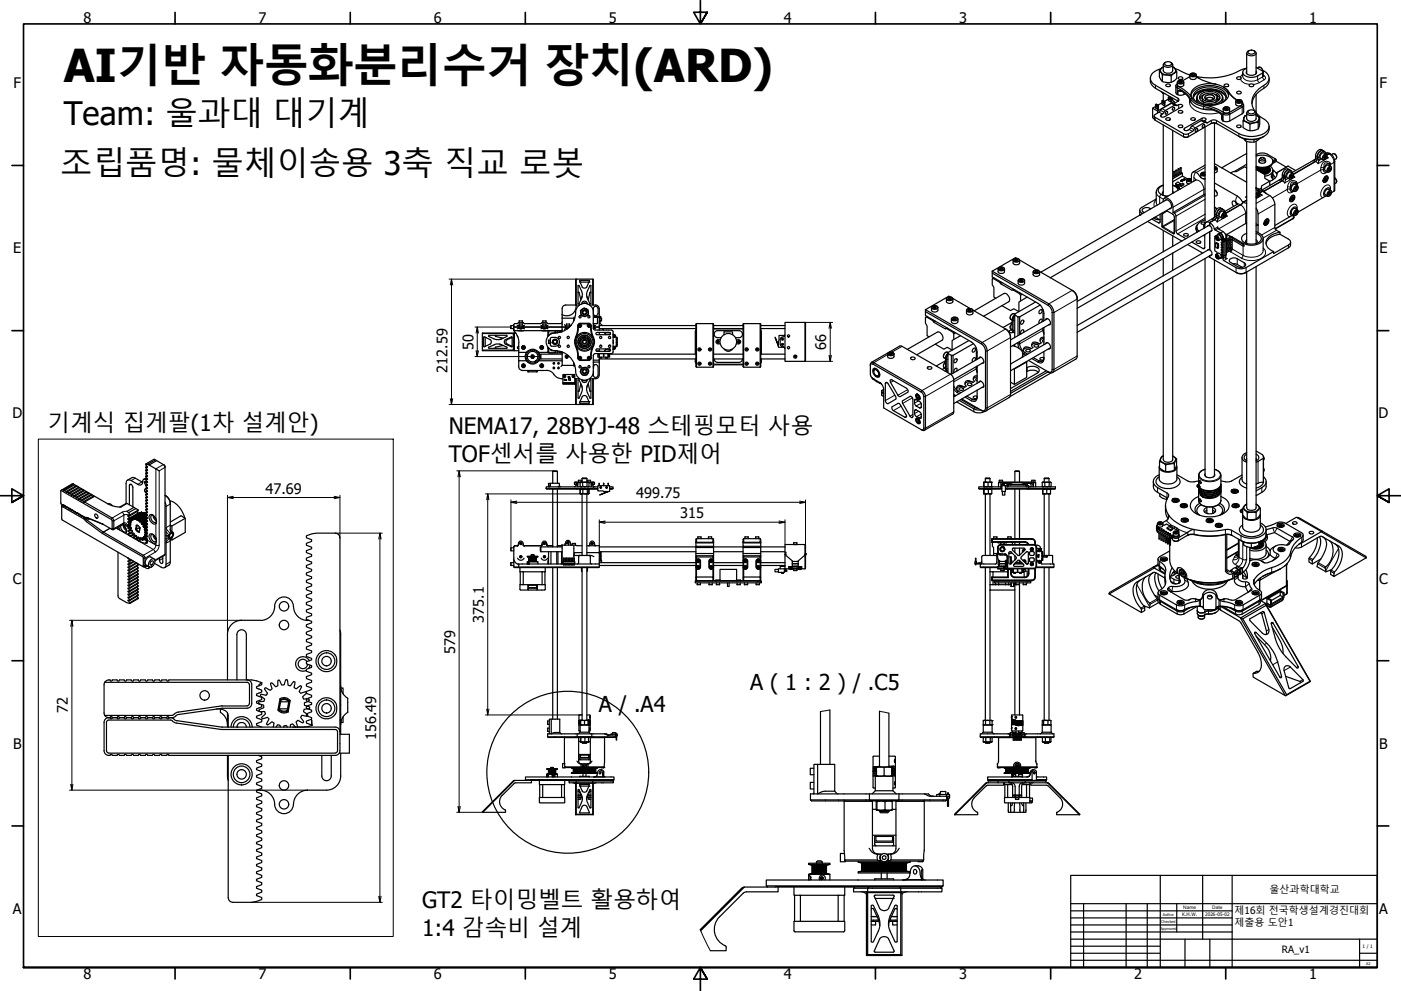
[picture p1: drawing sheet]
<svg xmlns="http://www.w3.org/2000/svg" width="594mm" height="420mm" viewBox="0 0 594 420" stroke-linecap="round" stroke-linejoin="round" font-family="sans-serif">
<defs><g id="words">
<text font-size="19.2" x="27.1" y="34.9">AI기반 자동화분리수거 장치(ARD)</text>
<g font-size="13.7">
<text x="27.1" y="52.9">Team: 울과대 대기계</text>
<text x="25.5" y="74.1">조립품명: 물체이송용 3축 직교 로봇</text>
</g>
<g font-size="9.6">
<text x="20.2" y="182.5">기계식 집게팔(1차 설계안)</text>
<text x="190.3" y="184.1">NEMA17, 28BYJ-48 스테핑모터 사용</text>
<text x="190.3" y="195.7">TOF센서를 사용한 PID제어</text>
<text x="179" y="385.2">GT2 타이밍벨트 활용하여</text>
<text x="179" y="396.7">1:4 감속비 설계</text>
</g>
<g font-size="9.3">
<text x="318.1" y="292.7">A ( 1 : 2 ) / .C5</text>
<text x="253.9" y="301.9">A / .A4</text>
</g>
<g font-size="6.2">
<text x="35.4" y="9.8">8</text>
<text x="109.7" y="9.8">7</text>
<text x="184" y="9.8">6</text>
<text x="258.2" y="9.8">5</text>
<text x="332.4" y="9.8">4</text>
<text x="406.7" y="9.8">3</text>
<text x="480.9" y="9.8">2</text>
<text x="555.2" y="9.8">1</text>
<text x="5.7" y="37.4">F</text>
<text x="585" y="37.4">F</text>
<text x="5.6" y="107.4">E</text>
<text x="584.9" y="107.4">E</text>
<text x="200.7" y="148.3" transform="rotate(-90 200.7 148.3)">50</text>
<text x="350.3" y="148.3" transform="rotate(-90 350.3 148.3)">66</text>
<text x="189.7" y="158" transform="rotate(-90 189.7 158)">212.59</text>
<text x="5.3" y="177.4">D</text>
<text x="584.6" y="177.4">D</text>
<text x="112.6" y="209.3">47.69</text>
<text x="269.7" y="211.2">499.75</text>
<text x="288.4" y="219.7">315</text>
<text x="5.5" y="247.4">C</text>
<text x="584.8" y="247.4">C</text>
<text x="205.2" y="263.9" transform="rotate(-90 205.2 263.9)">375.1</text>
<text x="193" y="277.1" transform="rotate(-90 193 277.1)">579</text>
<text x="28.8" y="302.4" transform="rotate(-90 28.8 302.4)">72</text>
<text x="5.5" y="317.4">B</text>
<text x="159.4" y="313.7" transform="rotate(-90 159.4 313.7)">156.49</text>
<text x="584.8" y="317.4">B</text>
<text x="5.5" y="387.4">A</text>
<text x="584.8" y="387.4">A</text>
<text x="35.4" y="415.1">8</text>
<text x="109.7" y="415.1">7</text>
<text x="184" y="415.1">6</text>
<text x="258.2" y="415.1">5</text>
<text x="332.4" y="415.1">4</text>
<text x="406.7" y="415.1">3</text>
<text x="480.9" y="415.1">2</text>
<text x="555.2" y="415.1">1</text>
</g>
<g font-size="4.3">
<text x="538.4" y="378.7">울산과학대학교</text>
<text x="523.5" y="387.5">제16회 전국학생설계경진대회</text>
<text x="523.5" y="392.5">제출용 도안1</text>
<text x="543.5" y="403.9">RA_v1</text>
</g>
<g font-size="2">
<text x="501.3" y="388.4">K.H.W.</text>
<text x="501.7" y="385.4">Name</text>
<text x="511" y="388.4">2026-05-02</text>
<text x="514" y="385.4">Date</text>
<text x="577.8" y="401.8">1 / 1</text>
</g>
<g font-size="1.6">
<text x="493.1" y="388.3">Author</text>
<text x="492.1" y="394.1">Approved</text>
<text x="492.4" y="391.3">Checked</text>
<text x="579.3" y="409.3">A2</text>
</g>
</g></defs>
<g fill="none" stroke="#000" stroke-width=".42">
<path d="M490 36.2v1.2M499.2 34.9a1.59 1.59 0 0 0 2.8 0M499.5 38.6l1.7 .1M499.5 34.5a1.22 1.22 0 0 1 1.3-.5 1.22 1.22 0 0 1 .9 1 1.22 1.22 0 0 1-1.3 .5 1.22 1.22 0 0 1-.9-1zM502 39.3v.7M504.5 31.8a1.58 1.58 0 0 0 2.8 0M504.8 31.4a1.28 1.28 0 0 1 1.3-.5 1.28 1.28 0 0 1 .9 1.1 1.28 1.28 0 0 1-1.3 .5 1.28 1.28 0 0 1-.9-1.1zM507.5 39.5l-.8 .5M508.4 39.7a7.3 7.3 0 0 1 9.6 .6 2.59 2.59 0 0 1-2.1 3.6 7 7 0 0 1-8.2-1.9 2.02 2.02 0 0 1 .7-2.3zM518.5 39.5l.8 .5M520.6 38.7l.4 .3M526 33.6l.5 .9 1.1 .7 2.3 .6"/>
<path d="M526.9 32.3a4.2 4.2 0 0 0 5.7 1.8l.7-.3M526.9 31.5l-.9 1.2M533.3 33.8l.7 1.2M533.3 32.2v1.6M533.8 28.5l1 .4 .6 1.3M534 35l-2.6 .8M535.4 31v1.6l-2.1 1.2M535.7 32.2l-.3 .7 .7 .9 .5-.6-.5-1M535.7 31.9l.4 .3M535.9 36.2v1.2M536.1 32.2l-.4 .1M536.1 33.8l-2.1 1.2"/>
<path d="M489.8 49.8v1.2M491.5 47.5l1.4 .9M492.1 46.8l1.4 .8M492.4 48.7v.8M492.7 46l1.5 .8M496.6 43.8l1.4 .8M497.8 43.9l1.5 .8M499.6 41.7v1.2M499.8 44.4v1.6M501.8 56.7v1.3M502.3 54.4v.8M503.9 56.7v1.3"/>
<path d="M504.3 54.9l1.4 .8M504.6 42.3a4.3 4.3 0 0 0 3.7 5.2l2.3 .6 2.5 .2 3.8-.5M504.8 54.1l1.4 .9M505.4 41.5l-.5 .5v1.2M505.5 53.4l1.4 .8M507.5 41.4a4.5 4.5 0 0 0 4.9 3.2 5.8 5.8 0 0 0 6-2.6l.1-.6M509.3 51.2l1.5 .7M509.7 50.1v.9M510.5 44.4l-.2 1.9M510.6 51.2l1.4 .8M511 41.4a2.26 2.26 0 0 1 4 0M511 40.7a2.63 2.63 0 0 1 4.1 .6 2.58 2.58 0 0 1-4.2 .2z"/>
<path d="M513.7 51.1v1.2M515.8 51.1v1.2M518 48.9l.4 .6M518.7 46.1a1.53 1.53 0 0 0 1.3 .8 1.53 1.53 0 0 0 1.4-.8M518.9 45.7a1.28 1.28 0 0 1 1.4-.5 1.28 1.28 0 0 1 .9 1.1 1.26 1.26 0 0 1-1.3 .5 1.26 1.26 0 0 1-1-1.1zM521.1 47.8l.4 .6v2.9M524 43a1.52 1.52 0 0 0 1.4 .9 1.52 1.52 0 0 0 1.3-.9M524.2 42.7a1.26 1.26 0 0 1 1.3-.6 1.26 1.26 0 0 1 1 1.1 1.28 1.28 0 0 1-1.4 .5 1.28 1.28 0 0 1-.9-1zM525.3 56.6v1.2M526.4 44.7l.3 .7v2.8M498.3 79h.3M498.4 78.9l1.5 .1-.1 .7"/>
<path d="M499 79.6l1.3 .6M500.1 79.5l-.1 .3M500.2 79.9h-.5M503.2 76.4l.7 .6 1.3-.2M505.2 76.1l-1.1-.4-.8 .6 .8 .6 1.1-.3M506.3 75.4l.8 .9M506.3 75.4v1.4M506.9 76.4a3.6 3.6 0 0 1 3.6 3.9l-13.1 7.6M507 73l-.5 1-.2 1.4M509.1 73.9l.6 .6 1.3 .1M511 73.1h-1l-.7 .7 .4 .5 1.3 .1M511 71l-3.7 2.1"/>
<path d="M515 70.6l.9 .6-.2 .5-.7 .3M516.1 71.4l-.3 .5-.8 .3M540.9 67.4l-1.1 .7M541.1 67.7l-1.3 .8M541.1 68.1l-1.3 .8M541.3 68.4l-1.7 1M541.3 73.7h.1M543.8 75.1l1.3 .8M543.8 74.1l1.3 .9M546.2 70.5l-4.7 2.8M546.3 75.6l-1.2 .6M547.3 74l.6-.4a1.15 1.15 0 0 1 .3 1.5 1.15 1.15 0 0 1-1.4 .5v-.8z"/>
<path d="M548.2 73.5a1.63 1.63 0 0 0-1.4 2.4M548.5 74.5l.5 .6-4.2 2.5-1-1-1.1-.3 .6-.4M549.2 79.2l.7-.4a1.16 1.16 0 0 1 .3 1.5 1.16 1.16 0 0 1-1.4 .5zM549.3 77.5a1.22 1.22 0 0 0-1.6-.2 1.22 1.22 0 0 0-.5 1.5v.6l-1.2-.2M549.7 77.1l-.2 .5M550.1 77.8a2.12 2.12 0 0 0-2.5-1.2 2.12 2.12 0 0 0-1.6 2.2l-.2 1.5M550.1 77.8l-.1 .9M550.1 77.8l-.3 .3M550.2 78.7a1.58 1.58 0 0 0-1.4 2.4M557.8 66.9l1.5 .8M557.8 66l1.5 .8M560 72.1a1.44 1.44 0 0 0 1.1 1.5 1.44 1.44 0 0 0 1.6-.7"/>
<path d="M560 72.1l-9.9 5.7M560.4 67.4l-1.2 .7M561 76.3l.3 .8M561.2 72.1h-1.2M561.4 65.9l.7-.4a1.16 1.16 0 0 1 .3 1.5 1.16 1.16 0 0 1-1.4 .5v-.8zM561.8 75.3l.6-.4a1.2 1.2 0 0 1 .4 1.4 1.2 1.2 0 0 1-1.3 .8l-.2-1zM562.1 65a3.7 3.7 0 0 1 3.6 3.9M562.4 65.4a1.55 1.55 0 0 0-1.4 2.3M562.6 66.3l.6 .6-4.3 2.5-1.4-1.2h-.7l.7-.4M562.7 74.7l-.9 .2M563.4 71.1l.7-.4a1.16 1.16 0 0 1 .2 1.5 1.16 1.16 0 0 1-1.4 .5v-.8zM563.4 69.3a1.2 1.2 0 0 0-1.6-.2 1.2 1.2 0 0 0-.4 1.6v.5l-1.3-.2"/>
<path d="M563.9 68.9l-.2 .6M564.3 70.5a1.62 1.62 0 0 0-1.4 2.4M564.3 69.6a2.2 2.2 0 0 0-2.7-1.1 2.2 2.2 0 0 0-1.5 2.5l-.1 1.1M564.3 69.6l-.3 .3M564.3 69.6l-.2 .9M565.7 68.9v12.2M565.7 68.9l-1.4 .7M566 68.4l-.3 .5M484.2 90.4v.3M487.7 88.4v.3M490.3 84.7a2.34 2.34 0 0 0-.7 2.9M490.3 85.8l.4 1.2"/>
<path d="M490.3 81.5a2.57 2.57 0 0 0 1.4 2M491.7 83.5v2.8M491.7 83.5l1.7 1M491.9 94.1l-.7 .4M492.3 82.4l-.6 1.1M492.6 95.9l.4 .6M492.6 95.9l.6 .3-.2 .3M492.6 90.5v5.4M493 96.5l4.6 2.7M493 90.6v5.3l5-2.8M493.4 82.8l1.2 .7M497.9 98.8l-.3 .4"/>
<path d="M497.9 98.8l-4.7-2.6 4.7-2.7 .1 5.5M497.9 98.8l.1 .2M498 99l-.4 .2M511 80.1l-.5 .2v2.2M511 90.8l-12.3 7.2M511 92.4l-11.6 6.8M511 82.8l-13 7.6M511 84.5l-12.3 7.1M515 91.4l.1 .1M515.1 91.6l1.4 .8M515.1 90.7l1.4 .8M516.3 96.9l-1 .6"/>
<path d="M516.5 96.9l-.1-.7-1.5 .9M517.7 92.1l-1.3 .7M518.6 98.2l-1 .6M518.7 90.6l.6-.4a1.2 1.2 0 0 1 .4 1.5 1.2 1.2 0 0 1-1.3 .7l-.2-1zM519.6 90a1.68 1.68 0 0 0-1.4 2.4M519.6 99.4h.3M519.7 99.5l.5 1-.7 1.1M519.9 91l.5 .6-4.3 2.5-1-1-1.1-.2 .7-.4M523.9 85.6h.1M524.6 86.7a3.5 3.5 0 0 1 3.6 3.8M524.7 83.2l-.6 1-.2 1.4 .9 .9M528.2 90.5v4.3"/>
<path d="M528.2 90.5l-11.5 6.6M528.6 83.3l-.4 .2 .4 .3M528.6 90.3l-.4 .2M532.6 82.6l.5-.9 .7-.4a1.17 1.17 0 0 1 .4 1.5 1.17 1.17 0 0 1-1.4 .6l-.2-.2M532.6 83.5h.1M534 81.1l-.8 .2-.6 .7M534.4 82.2l.8 .5-2.6 1.5M534.9 80.8l1 .3 1.2 1.1M535.9 94.5l.3 .8M536.7 93.5l.6-.4a1.15 1.15 0 0 1 .3 1.5 1.15 1.15 0 0 1-1.4 .4v-.8zM537.6 92.9l-.8 .2M538.4 82.9l-5.8 3.4"/>
<path d="M540.6 86.6l-7.1 4.1M540.6 96.4l-5.6 3.2M541.3 97.6l-5.7 3.3M545.8 80.3a1.46 1.46 0 0 0 1.1 1.5 1.46 1.46 0 0 0 1.7-.8M545.8 80.3l-6.2 3.6M546.9 84.5l.3 .8M547.1 80.2l-1.3 .1M547.6 83.4l.7-.4a1.16 1.16 0 0 1 .3 1.5 1.16 1.16 0 0 1-1.4 .5zM548.4 92.5l-.1 .3M548.4 92.5l-7.7 4.4M548.4 91.3v1.2M548.6 82.9l-.8 .1"/>
<path d="M548.7 92.1l-.3 .4M549.2 89.5l.7-.4a1.16 1.16 0 0 1 .3 1.4 1.16 1.16 0 0 1-1.4 .5zM550 88.8a1.54 1.54 0 0 0-.6-2.2 1.54 1.54 0 0 0-2.2 .8 3.3 3.3 0 0 0-.8 4.4l.5 .1M550.2 88.9a1.55 1.55 0 0 0-1.4 2.4M563.4 81.3l.7-.4a1.16 1.16 0 0 1 .2 1.4 1.16 1.16 0 0 1-1.4 .5zM564.1 80.7a1.55 1.55 0 0 0-.6-2.2 1.55 1.55 0 0 0-2.1 .7 3.3 3.3 0 0 0-.8 4.5l.4 .1M564.3 80.8a1.62 1.62 0 0 0-1.4 2.4M423.2 114.1a1.59 1.59 0 0 0 2.8 0M423.5 113.6a1.28 1.28 0 0 1 1.3-.4 1.28 1.28 0 0 1 1 1 1.26 1.26 0 0 1-1.4 .5 1.26 1.26 0 0 1-.9-1.1zM429.6 110.4a1.64 1.64 0 0 0 2.8 0M430.1 109.8l.9-.2 1.1 .4a1.16 1.16 0 0 1-1.1 1 1.16 1.16 0 0 1-1.2-1zM431.7 119a1.59 1.59 0 0 0 2.8 0"/>
<path d="M432 118.6a1.23 1.23 0 0 1 1.3-.5 1.23 1.23 0 0 1 .9 1 1.23 1.23 0 0 1-1.3 .5 1.23 1.23 0 0 1-.9-1zM438.1 115.3a1.59 1.59 0 0 0 2.7 0M438.3 114.9a1.23 1.23 0 0 1 1.3-.5 1.23 1.23 0 0 1 1 1 1.23 1.23 0 0 1-1.3 .5 1.23 1.23 0 0 1-1-1zM510.9 105l-.7 .4M515.5 100.4a.96 .96 0 0 1 1.2 .3 .96 .96 0 0 1-.2 1.3l-.8-.6zM515.5 108.1a.96 .96 0 0 1 1.2 .4 .96 .96 0 0 1-.2 1.2l-.8-.6zM515.7 100.1a1.27 1.27 0 0 1 1.1 1.9M515.7 107.8a1.3 1.3 0 0 1 1.1 2M518.5 100.8l-.5 .3M518.5 108.6l-.5 .3M519.6 109.2l.7 .4-1.4 .9M519.7 109l-1.1 .6"/>
<path d="M520 106.5h.3M520.1 105.1h.9M521.1 106.5l.7 .3M521.6 105.2l.9 .4M521.8 106.8l4.6 2.7M522.5 105.6l-.7 1.2M522.5 100.5v.5M522.5 101.6v4M522.5 105.6l4.6 2.6M524.1 113.5v2M524.6 109.7v2.4M527.1 103.2v.4"/>
<path d="M527.1 104.3v3.9M527.6 111.4v1.7M528.4 113.5v2M535.6 106.2a4.4 4.4 0 0 1-4.9 2.9l-1.9-.2-1.7-.7M535.6 105.1a2.47 2.47 0 0 1 1 2.5 2.47 2.47 0 0 1-1.7 1.9 9.5 9.5 0 0 1-8.5 0l.7-1.3M546.4 103.9v1.2M395 130.4a1.59 1.59 0 0 0 2.7 0M395.2 130a1.23 1.23 0 0 1 1.3-.5 1.23 1.23 0 0 1 .9 1 1.23 1.23 0 0 1-1.2 .5 1.23 1.23 0 0 1-1-1zM401.3 126.7a1.59 1.59 0 0 0 2.8 0M401.6 126.3a1.23 1.23 0 0 1 1.3-.5 1.23 1.23 0 0 1 .9 1.1 1.23 1.23 0 0 1-1.3 .4 1.23 1.23 0 0 1-.9-1zM403.4 135.3a1.64 1.64 0 0 0 2.8 0M403.9 134.7l.9-.2 1.2 .4a1.16 1.16 0 0 1-1.2 1 1.16 1.16 0 0 1-1.1-1z"/>
<path d="M409.8 131.6a1.58 1.58 0 0 0 2.8 0M410 131.2a1.27 1.27 0 0 1 1.3-.5 1.27 1.27 0 0 1 1 1 1.25 1.25 0 0 1-1.3 .6 1.25 1.25 0 0 1-1-1.1zM426.4 139.5l-9.9 5.7-.4 .6M429.2 137.3l-.8 1.2 .2 1M429.2 139.9l1.1 .2M429.2 135.8l1.1 .2M430 133a1.62 1.62 0 0 0-1.4 2.4M454.7 123.1l-9.9 5.7-.4 .7M456.8 126.8l-9.9 5.7h-.7M376.4 150.1a1.59 1.59 0 0 0 2.7 0M376.4 150.3l-5.9 3.5-.4 .5M376.7 149.6l1.3-.3 1 .5a1.29 1.29 0 0 1-1.2 .9 1.29 1.29 0 0 1-1.2-.9z"/>
<path d="M382.5 146.9l-4.2 2.4M400.9 153.6l-.8 1.2 .3 1M400.9 156.2l1.1 .2M400.9 152.1l1.1 .2M401.7 149.3a1.62 1.62 0 0 0-1.3 2.4M403 158.7l-12 6.9-.3 .6M414 156.4l-9.6 5.5M428.5 143.1l-9.9 5.7h-.7M434.5 149.5l-.4 .6M435.5 155.8v1.6M438 147.4l-.7 .4M440.5 153l-.3 .5"/>
<path d="M441.6 145.4l-.7 .4M442.3 140.1l-9.9 5.7h-.7M456.8 150.9l-9.9 5.7h-.7M370 160.4l.2 .3M370.1 160.5l.4 .4M371.5 161.3l.3 .5M372.9 162.2l.4 .3M373 162.2l.3 .3M373.1 162.2l.3 .3M373.4 162.5h.1M373.8 166.3l.2 1.4M374 165.6l-.2 .1"/>
<path d="M376.2 162.2l-.8 .4M378.8 161.5l-1.2 .7M379.4 167.6l-4 2.2M382.1 172.2l-3.3 1.9M384.4 176.5l-.7 .4M384.9 165.2l-4.2 2.4M386.9 168.6l-4.1 2.4M387.1 175.7l-1.2 .7M388.5 173.8l-.7 .4M388.5 169.3l-.7 .5M389.4 170l-1.6 .9M389.5 174.3l-1.7 1.1"/>
<path d="M390.6 171l-2.1 1.1M390.6 175.6l-1.9 1M390.7 172.6l-.7 .4M390.7 176.6l-1 .6M404.4 174.6l-12 6.9h-.7M404.4 161.1l-12 7h-.7M406.2 165.8l-.3 .6M409.8 163.7l-.7 .5M412.2 169.3l-.3 .6M413.3 161.7l-.7 .4M413.3 172.8l-.4 .5v1.2M417.2 174.4v.1"/>
<path d="M428.5 167.2l-9.9 5.8h-.7M69.3 197l-3.2 1.8v21.1M70 198.2l-2.5 1.4v31.5M511 199l-.8 .3a2.09 2.09 0 0 0-1.7 2.1 2.09 2.09 0 0 0 1.8 2 5.6 5.6 0 0 0 7.2-1.7 2.75 2.75 0 0 0-2.5-2.7M533.5 195.6v9.3M535.7 193.6l.3 .8-.3 .7M535.7 198.6l.3 .8-.3 .5M26.9 214.2l-.4 .6M31.1 205.2l-4.2 2.4M36.1 219.6l-.3 .5M36.3 219.5l.7 .1M36.9 219.4l.4 .3-1.3 .8"/>
<path d="M51.8 217.1l.7 1.3 1.3-.2 .9 .3M51.8 217.1l-4.2 2.5-.4 .7M53.9 216.8l-2.1 .3M53.9 213.5l-2.6 1.5M54.7 219.1v.8M55.6 205.3l-.7 .5M57.3 202.7l-1.7 1.1M59.9 217.1l-3.4 2.1 3.5-2.1M60.1 217.1l-3.6 2.1M60.2 204.3l-1.8 1M61.1 217.3l-3.5 2 3.6-2M61.8 219.9l-1.9 1.1"/>
<path d="M62.2 218l-3.5 1.9M62.3 219.4l-3.1 1.8 .5-.2M62.3 219.4l-3.2 1.7M70.1 210l-.1 .1M72.2 213.7l-1.8 1M490.9 206.7v2.1M494.9 209v2.1M495.4 218.2v1.6M497.1 212.3l.1 .3M497.4 211.9a1.18 1.18 0 0 1 1.3-.5 1.18 1.18 0 0 1 .9 1.2 1.2 1.2 0 0 1-1.4 .4 1.2 1.2 0 0 1-.8-1.1zM499.9 212.3l-.2 .3M500.6 214.6l.2 .3"/>
<path d="M500.9 214.2l1.1-.4 1.2 .4a1.16 1.16 0 0 1-1.2 1 1.16 1.16 0 0 1-1.1-1zM503.4 214.6l-.1 .3M507.7 206.2l.1 .3M508.3 212.1a4 4 0 0 0 4.7 2.8 4.1 4.1 0 0 0 4.7-2.8M508.3 201.5a4 4 0 0 0 4.7 2.8 4.1 4.1 0 0 0 4.7-2.8M508.3 205.6l-.4 .5 .4 .5M522.2 208.4l.2 .4M522.5 214.6l.2 .3M522.5 208a1.15 1.15 0 0 1 1.4-.4 1.15 1.15 0 0 1 .7 1.1 1.15 1.15 0 0 1-1.3 .4 1.15 1.15 0 0 1-.8-1.1zM522.8 214.2a1.27 1.27 0 0 1 1.3-.5 1.27 1.27 0 0 1 1 1 1.31 1.31 0 0 1-1.3 .5 1.31 1.31 0 0 1-1-1zM525 208.4l-.2 .4M525.3 214.6l-.1 .3"/>
<path d="M526.1 216.8l.1 .3M526.9 216.1l-.7 .6 .7 .6M535.1 206.7v2.1M38.1 220l-1.1 .6-.4 .5M43.4 222.1l.4 .3M46.6 223.9l-2.8 1.7-.4 .6M46.7 224l-2.8 1.7-.4 .5M47.6 220.8h.7l4.2-2.4v3.3l-4.2 2.4h-.7M52.1 222.2l2.6 1.5v-.7M52.3 222.1l.5-.5 .8 .4 1.1 1.7-1.6-1.4M54.7 220.5v.6M54.7 221.7v.7"/>
<path d="M56.5 220.3h.1M56.6 220.3h.1M56.6 220.2l-.2 .1M57.5 220.2h.1M57.5 220l-.2 .2M58.2 220.5l.3-.2-.2 .2M58.5 220.5h.1M58.5 220.2l-.4 .3M58.7 229.3l6.3 3.7-4.2 2.4-.3 .6M59.6 221.1l-.3 .2M60.8 223.4l1-.5-1 .5M61 227.6l.2-.2-.2 .2"/>
<path d="M61 222.3l1-.5-1 .6M61.2 227.4l-.2 .2M61.2 227.5l-.2 .1M61.3 228.8l.9-.5-.9 .5M61.5 226.6l-.2 .3M61.5 225.8l.5-.3-.5 .3M61.5 225.6l.2-.1-.2 .2M61.6 225.5h-.1M61.7 223.8h.1M61.8 225.5l-.3 .2 .4-.2M61.8 222.7l-1 .6M61.8 224l-.6 .3"/>
<path d="M61.8 222.5l-1.1 .7M61.8 221.3l-1.6 .9M61.8 221.2l-1.7 1M61.8 220l-1.8 1M61.8 224.1l-.6 .3M61.9 224.2l-.6 .4M61.9 224.1l-.6 .4M62 239.6l-1.2 .3M62 221.7l-1 .5M62.2 228.3l-.9 .5M62.2 220.6l-2.3 1.4M62.3 220.7l-2.3 1.3"/>
<path d="M62.4 220.8l-2.3 1.3 1.7-1M62.5 229.1l3.6 2M65.7 234.2l-4.2 2.4h-.7M66.1 231.1h1.4M66.1 231.1l-.4 1.3-.7 .6 .7 1.2 1.3-1.3 .5-1.8M66.1 222v6M66.1 230.2v.9M69 236.8l-1.4 .8M70 235l-4.3 2.5M70.4 225.5l1.2 1.6-1.2-.1 1.2 1.1-1.2 .4M72.2 228.4l-1.3 .7-.5 1 1.8-.9M72.2 222.7l-1.8 1.2 1.8 2.2"/>
<path d="M72.2 238.2l-1.8 1M72.7 225.3l.3 .4M490.8 222a1.35 1.35 0 0 0 2.3 0M491 223.4v.6M491.2 221.5l1.1-.2 .6 .4a.98 .98 0 0 1-.9 .8 .98 .98 0 0 1-1-.8zM491.7 238v2.1M492.3 237.6a1.28 1.28 0 0 1 1.2-.9 1.28 1.28 0 0 1 1.2 .9M494.5 220.7l2.6 2.3M497.5 225.8a1.35 1.35 0 0 0 2.3 0M497.7 227.3v.6M497.9 225.3l1.1-.2 .6 .4a.98 .98 0 0 1-.9 .8 .98 .98 0 0 1-1-.7zM498 223.2v.9"/>
<path d="M499 223.9v.8M499.6 224.3l3.8 1.5M499.7 227.9v1.3M501 220.7l.1 .3M501.3 220.3a1.23 1.23 0 0 1 1.3-.5 1.23 1.23 0 0 1 .9 1.1l-.8 .4-.9-.1-.6-.4zM503.7 225.7v1.2M503.7 220.7l-.1 .3M506.3 224.5l.2 2.2M511.6 220.9l.1 .3M512 220.4a1.09 1.09 0 0 1 1.3-.4 1.09 1.09 0 0 1 .7 1.2l-.9 .3-.8-.2-.6-.4zM514.3 220.9l-.1 .3M515.5 223l.1 .2"/>
<path d="M515.8 222.5a1.14 1.14 0 0 1 1.3-.5 1.14 1.14 0 0 1 .8 1.2 1.14 1.14 0 0 1-1.3 .5 1.14 1.14 0 0 1-.8-1.2zM518.2 223l-.1 .2M519.6 226.7v15.5l.6-.5M519.6 224.5l-.2 2.2M522.2 224.8v2.1M523.4 236.3l-.5 1a1.94 1.94 0 0 0 2.1-.8M523.7 234.7l.8 .5-.4 .2M523.7 239.3l1.6 .9M524.1 235.4l1 .2M524.1 235.4l-.7 .9 1.7-.5M525.1 235.3l-.6-.1 .6 .1M525.1 235l-.6 .2 .6-.2"/>
<path d="M525.1 233.9l-1 1.1M525.1 235.9l.4 .4-.5 1.7a1.14 1.14 0 0 1-1.6 1.1 1.14 1.14 0 0 1-.5-1.8M525.1 233.7l-4.9 2.8M525.5 228.8v7.5l1.5 .9M526.2 227.1v2.1M527 237.2l-.5 1.7-1.2 1.3M527 229.6v7.6M528.6 231.8v5.2l-.9 .4-.7-.2M531.2 239.9a1.21 1.21 0 0 1 1.2-.9 1.21 1.21 0 0 1 1.2 .9M535.5 238.2l.4 .3M536.9 226.1l.2 .6-.2-.1M539.7 223.8l.7 2 1.1-1.9"/>
<path d="M541.6 234.7l-.8 2 1.4-.8M541.8 223.3a1.24 1.24 0 0 1 1.2-.8 1.24 1.24 0 0 1 1.2 .8M542.2 233.5a1.28 1.28 0 0 1 1.2-.8 1.28 1.28 0 0 1 1.2 .8M545.6 239.2v.2M546.7 230.6l-.7 .5M547.3 234v2M548.1 227.7l-1.1 1.8 1.3-.7M548.9 227.4a1.25 1.25 0 0 1 1.2-.9 1.25 1.25 0 0 1 1.2 .9M551.9 230.3v1.6M552 227.8v2M555.1 236.9l1.4 .8M555.2 236.4l1.5 .8"/>
<path d="M558.7 239.1l3.3 1.8M559 238.5l3.2 1.9M567.6 232.6l-5.4 9.4M482.1 247.9l5.4 9.4M485.2 257l-1.5 .9M485.4 257.5l-1.4 .9M490.7 253.9l-3.2 1.8M490.9 254.4l-3.2 1.8M491.7 252.3v2.1M492.3 240.5l-.2 1.5M492.3 251.9a1.28 1.28 0 0 1 1.2-.9 1.28 1.28 0 0 1 1.2 .9M492.3 254.7l-.2 1.6"/>
<path d="M494.2 245.9v1.7M495.2 249.5l1.4 1.6M497.3 248.6l-.4 2.1-1.4-1.5M497.8 245.6v1.6M497.8 242.3l.1 1.4M498.2 242.2v1.2M498.9 256.5v2M499.4 258.8l-.2 1.5M499.4 256a1.21 1.21 0 0 1 1.2-.9 1.21 1.21 0 0 1 1.2 .9M500.4 243.1l-.3 .1M500.4 246.1v.6M500.5 241.9a1.78 1.78 0 0 1 1.7 2.6 1.78 1.78 0 0 1-1.7-2.6z"/>
<path d="M500.9 241.5h-.3M501.8 258.8l.2 1.5M502.3 256.5v2l-.3 .2M502.3 245.9l1.5 1M502.6 244.4l-.2 .2M504.6 254.1l-.2 .1M507 254v1.1M508.6 254.6v2.5M509.1 254.3v2.9M510 252.5v.3M510.9 258.5v2.1M512.4 258.5l.1 1.9"/>
<path d="M516 252.5v.3M516.9 254.3l-.1 2.9M517.1 258.3l-.3 .1M517.4 254.6v2.5M517.6 257.1v1.6M518.9 254l.1 1.1M520.2 241.5l1.5 .8M520.4 242.4l.4 .1a1.08 1.08 0 0 1 1.2-.1 1.08 1.08 0 0 1 .6 .9M521.8 241.9l1.4 .8M523.4 244.4l.2 .2M523.6 256.5v2l.3 .2M524 242.4l1.1-.7a1.62 1.62 0 0 1 .4 1.8 1.62 1.62 0 0 1-1.4 1l-.6-.7z"/>
<path d="M524.1 256a1.25 1.25 0 0 1 1.2-.9 1.25 1.25 0 0 1 1.2 .9M524.1 258.8l-.2 1.5M524.3 240.9l1.5 .8M524.6 240.3l1.4 .9M525 244.8l-1.6 1.1M525.3 240.2l1.7 .6M525.3 241.5l-1 .2-.9 1M525.6 243.1l.2 .1M526.6 258.8l.1 1.5M526.9 244.9v.1M527.1 256.5v2M528.1 246.7l.1 2.1 1.5-1.4"/>
<path d="M530.7 249.5l-1.4 1.6M531.2 251.9a1.24 1.24 0 0 1 1.2-.9 1.24 1.24 0 0 1 1.2 .9M531.7 246v1.5M531.7 245.9v1.7M533.7 254.7l.1 1.6M533.8 245.5v.5M534.1 246v4.3M534.2 252.3v2.1M534.5 245v.9M536.1 259.6l-1 .7M538.2 256.3v.9l-1.2-.6M538.4 257.4l-.2-.2h.8l-.1 .2"/>
<path d="M539.2 240.6l-.1 2.3M543.9 253.7v.6l-4.9 2.9v-.7M544.1 254.1l-.3 .5M545.6 251.7l-.1 .2M545.6 251.7l-1.2 .6M545.6 248.5v3.2M545.8 251.3l-.2 .4M564.3 242.2l1.4 .9M564.5 241.7l1.3 .8M508.1 261.7a1.59 1.59 0 0 0 2.7 0M532.6 268.1l-.6 .4M537.1 272.7l-.9 .6"/>
<path d="M538 266.9l-1 .6M539.8 264.1l-.7 .5M533 284.6l-1.4 .9M541.8 280.6l-2.1 1.3M543.4 286.8l-.6 .4M547.2 282.8l-2.7 1.5M550.5 282.6l-.8 .4M552.4 288.1l-1.2 .8"/>
</g>
<g fill="none" stroke="#000" stroke-width=".51">
<path d="M487.8 33.1a4.1 4.1 0 0 0 2.2 4.3l9.6 5.5M491.6 29.8l1.2-1.1a1.51 1.51 0 0 0-.7 1.7 1.51 1.51 0 0 0 1.4 1.1 3.8 3.8 0 0 0 5-1.5l-.4-1.1-.8-.5 .7 .4 1 1.7-1.2 .6-1.2 1.1-1.9-.5-1.8 .1zM491.6 29.8a4.8 4.8 0 0 0 1 4.4 4.8 4.8 0 0 0 6.4-.9v-2.8M492.2 29.2l-1 .3a3.6 3.6 0 0 0-2.6 5.6l11 6.6 .3 .5-.3 .7M492.3 38.8l.8 .7M492.9 31.8v2.8M493.1 39.2v.3M493.1 39.5l.9 .2M493.3 27.4v2.5a2.32 2.32 0 0 0 4 0v-2.5M493.3 39.5v3.2M493.3 28.4l-.5 .3M494.2 26.5a1.48 1.48 0 0 1 1.5-.4 1.48 1.48 0 0 1 1 1.2 1.85 1.85 0 0 1-2.9-.3z"/>
<path d="M494.2 26.4l-.9 .8a2.11 2.11 0 0 0 2 1.4 2.11 2.11 0 0 0 2-1.4l-.9-.8M494.5 35.9l1.1-.3 .6 .3a.96 .96 0 0 1-.9 1 .96 .96 0 0 1-1-.8zM496.6 32.2v2.7M498.3 29.1l6.2 2.7M498.6 36.4v2.8l.6 .8M499.2 35.6a.83 .83 0 0 0-.6 .8 .83 .83 0 0 0 .6 .8M499.2 37.2a16 16 0 0 1 6.7 6l2.4 1.4a29.8 29.8 0 0 1 10.3 3.8M499.2 37.2v2.8l.3 .2v-1.7l.4-.2a7.2 7.2 0 0 1 5 4.9l-.3-.9M499.2 35.7l-.1 .4 .5 .5M499.2 35.5v.1M499.6 36.6l3.4 2.2 2.4 2.7M499.6 36.6l-.4 .6"/>
<path d="M499.7 32.8l1.2-.2 .6 .3a.86 .86 0 0 1-.9 .8 .86 .86 0 0 1-.9-.9zM499.9 34.6l.5-.3 .7 .2 .2 .3-.5 .4-.7-.2zM500.4 34.3l-.2 .8M501.1 34.5v.5l-.7-.1M502.6 39.7l-1.5 .7-1.6-.2M504.5 32.5l-3 1.7M504.8 31.3a1.71 1.71 0 0 1 2.5 .5v1.1a1.64 1.64 0 0 1-2.8 0zM505.2 31.6l.5-.3 .7 .1 .2 .4-.5 .3-.7-.1zM505.7 31.3l-.2 .7M505.7 31.9h.6M506.4 31.4v.5M507.3 32.6l3.7 1.8 4.5 1.3"/>
<path d="M509.3 39.9a6 6 0 0 1 7.8 .7 2.13 2.13 0 0 1-1.7 2.8 5.9 5.9 0 0 1-6.6-1.4 1.66 1.66 0 0 1 .5-2.1zM510.8 40l-1.1 .6-1 1.2M515.2 40l1.1 .5 1 1.3M515.5 35.7l3.1 1.1 2 1.9M515.5 35.7a10 10 0 0 0-10.2 3 2.68 2.68 0 0 0 .1 2.8M518.6 36.8l1.6 1.1 2.2 2.8 2 1.7-2.2-1.8-1.6-1.9M519.2 35.9l1.1-.3 .7 .3a.97 .97 0 0 1-.9 .9 .97 .97 0 0 1-1.1-.7zM520.6 38.7a3.8 3.8 0 0 1-2.9 5.1l-3.5 .8-3.7-.2M524.5 32.8l1.2-.2 .6 .3a.89 .89 0 0 1-.9 .8 .89 .89 0 0 1-.9-.9zM524.5 39l.7-.3 1 .3a.86 .86 0 0 1-.8 .9 .86 .86 0 0 1-.9-.9zM526.9 30.6v1.7M528.3 29l-1.1 .3a29 29 0 0 1-19.9 3.2l1.1 .7"/>
<path d="M528.6 30.1a1.26 1.26 0 0 0 .2 1.4 1.26 1.26 0 0 0 1.2 .4l2.3-.4a.92 .92 0 0 0 .3-1.4M528.6 22.5v8.7M529.3 21.7a1.71 1.71 0 0 1 2.8 .6 1.75 1.75 0 0 1-3-.4zM529.6 21.5l-.4 .2a.98 .98 0 0 0-.5 1.1 .98 .98 0 0 0 1 .7h1.9a1.02 1.02 0 0 0 1.1-.9 1.02 1.02 0 0 0-1-1.1M529.9 35.8l.8-.3 .9 .5a.99 .99 0 0 1-.9 .8 .99 .99 0 0 1-1-.8zM532.6 28.6l3 1.7-.2 .7a6.4 6.4 0 0 1-7.3 1.2 1.56 1.56 0 0 1-1.1-1.5 1.56 1.56 0 0 1 1.1-1.5l.5-.4M532.6 22.5v8.7M532.6 30.8l.1 .3M533.1 28.9a1.42 1.42 0 0 1 1.7-.2 1.42 1.42 0 0 1 .7 1.5M535.4 29.8a3.4 3.4 0 0 1 1.9 5.4 13.2 13.2 0 0 0-6.2 6.6 6.2 6.2 0 0 0 .9 5.2M535.7 30.6v1.7M538.2 33.1a4 4 0 0 1-2.3 4.3l-1.2 .8a8.1 8.1 0 0 0-3.8 5.7"/>
<path d="M488.8 45.9v4.1l.6 .3M489.4 50.4l.4 .6 12.7 7.3 1.1-.2 10.9-6.1 1.3 .3 9.5 5.5a10.8 10.8 0 0 0 10.6 0M489.4 49.1v1.3M490.2 44.2l.7 .5M490.3 44.7l.5 .6-.2 .2zM490.4 44.7l.4 .7M490.5 44.9h-.1M490.9 44.7l.3 .2zM490.9 47.1v.8M491.2 44.9l-.2 1.5M492.7 43.6l-1.7 1-.7-.4-.3 .2v1.4l1 .6v-1.4M492.9 42.7l.7 .4"/>
<path d="M493.1 43.2l.4 .5-.2 .2zM493.1 43.2l.4 .6M493.3 43.2v.1M493.3 53v29.8M493.3 43.3h-.2M493.6 43.1l.4 .2zM493.6 47.3l4.7-2.8 .5 .3a2.09 2.09 0 0 1 2.7 0l-.3 .5-7.4 4.2h-1.4l-.2-.6 1.2-1zM494 43.3l-.2 1.5M494.4 47.3l.3-.1a.62 .62 0 0 1 .3 .8 .62 .62 0 0 1-.9 .2zM494.5 50.1l1.1-.2 .6 .3a.96 .96 0 0 1-.9 .9 .96 .96 0 0 1-1-.7zM495.4 42l-1.6 1-.7-.4-.4 .2v1.4l1.1 .6v-1.4M495.6 41.1l.7 .4"/>
<path d="M495.8 41.6l.5 .7-.4-.1zM495.9 41.6l.4 .6M495.9 41.9l.4 .2M496.3 41.5l.4 .2zM496.5 41.4l-.7-.4-.4 .2v1.5l1.1 .5v-1.4M496.7 41.7l-.2 1.5M496.7 42.3l1.2 .7v.9M497.3 41.6v1.1M497.3 55.3v26.7M497.4 45.6l.2-.2a.62 .62 0 0 1 .4 .9 .62 .62 0 0 1-.9 .2zM497.9 43l-7 4.1-2.1-1.2 1.2-.7M498.5 44.6l-1.4-.9-.5 .1-3.9 2.2-1 1.3-2.2 1.4-.1 .6 13.3 7.6a3.9 3.9 0 0 0 3-1.2l1.2-1.5 3.9-2.3 1.2 .1a3.7 3.7 0 0 1 3-1.2l10.3 5.8a10.9 10.9 0 0 0 12-1.1 3.1 3.1 0 0 0-1.4-5l-1.8-1.2-1.5-1.5"/>
<path d="M499.6 42.9l-2 1.1M499.7 53.3l.7-.3 1.1 .3a.86 .86 0 0 1-.9 .8 .86 .86 0 0 1-.9-.8zM499.7 47.1l1.2-.3 .6 .4a.86 .86 0 0 1-.9 .8 .86 .86 0 0 1-.9-.9zM501.8 58h2.1M504.9 43.2l1 1.2 1.5 1 2.9 .9M505 40.5a6.9 6.9 0 0 1 7.4-4.2 7.8 7.8 0 0 1 8.6 4.2M505.1 50.1l1.1-.2 .6 .3a.96 .96 0 0 1-.9 .9 .96 .96 0 0 1-1-.7zM505.4 41.5l1.9 1.8 3.2 1.1M506.6 40a9.6 9.6 0 0 1 12.8 0l.5 1.3a8.4 8.4 0 0 0-9.7-3l-1.9 .7a3.9 3.9 0 0 0-2.3 2.3zM506.9 55l.5-.5a.69 .69 0 0 1 .4 .9 .69 .69 0 0 1-.9 .4zM507.5 41.5a1.96 1.96 0 0 0 .6 2.2M507.5 42.7v-1.3a4.8 4.8 0 0 1 5.5-3.2 4.8 4.8 0 0 1 5.5 3.2v1.3"/>
<path d="M507.7 43.5a2.91 2.91 0 0 1-1.7-2.7 2.91 2.91 0 0 1 1.9-2.7 9.9 9.9 0 0 1 11.5 1.1 2.83 2.83 0 0 1-1.2 4.3M509.8 41.7h-1.1M509.8 41.3l.1 1.2 .9 1M509.8 41.5l-.1 .1M510 42.9l-.1 .2M510.1 53l.5-.3a.71 .71 0 0 1 .1 1 .71 .71 0 0 1-.9 .2zM510.3 46.3a8.2 8.2 0 0 1 8.1 3.2l.2 1.8M510.3 46.3l3.8 .3M510.3 51.4l1.1-.6v-.5l-1-.3-.7 .1-7.4 4.3-.3 .4a2.01 2.01 0 0 0 3.2-1.2l4.5-2.6 1.6 .9M510.4 40.2a3.8 3.8 0 0 1 5.7 1.1 3.7 3.7 0 0 1-6 .7 1.2 1.2 0 0 1 .3-1.8zM510.5 44.4l4.7 1.4 3.8 2.1M511 41.4a2.39 2.39 0 0 0 4 0"/>
<path d="M511 53.9v40.9M511.5 42.1a1.68 1.68 0 0 1 3 0M511.9 41.5l-.7 .5M513.3 52.5l1.1-.3 1.7 .3M514 41.5l.7 .5M515 52.2v39.9M515.4 40.1l.7 .5 .1 .9M515.7 43l.1 .2M516.1 41.3l-.2 1.5-.7 .7M516.1 41.5l.8 .6M517 42.2l-.9 .2M518 48.9v1.6l.4 .7"/>
<path d="M518.5 41.5a2.14 2.14 0 0 1-.7 2.2M518.6 48.4v2.9M519 47.9l1.7 .1 5.7-3.3 .4-.4-.1-.5 .6 .6-.6 1-5.2 3-1.1 .3-1.8-.3M519 47.9l-.4 .5M519.4 45.9l.5-.3 .7 .1 .2 .4-.5 .3-.7-.1zM519.9 45.6l-.3 .7M519.9 46.1l.6 .1M520.6 45.7v.5M524.5 53.3l.7-.3 1 .3a.86 .86 0 0 1-.8 .8 .86 .86 0 0 1-.9-.8zM524.6 42.8l.5-.3 .7 .2 .2 .3-.5 .3-.7-.1zM525.1 42.5l-.1 .7M525.8 42.7v.5l-.7-.2"/>
<path d="M527.4 44.6v2.8l-.7 .8-5.7 3.3-1.3 .1-1.1-.3M527.7 49.2l.9-.4-1.2 1.2zM528.1 59v.7M528.6 59.9v43.3M529.5 46.9a1.52 1.52 0 0 1 1.5-.4 1.52 1.52 0 0 1 1.1 1.2 1.62 1.62 0 0 1-1.6 .6 1.62 1.62 0 0 1-1.3-1.1zM529.6 46.8a1.15 1.15 0 0 0-.8 1.5 1.15 1.15 0 0 0 1.6 .6h1.2a1.05 1.05 0 0 0 .8-1.6l-.7-.5M530 52.7v2.7M531.7 59.2v1M532.6 40v10.3a2.32 2.32 0 0 1-4 0v-2.5M532.6 59.9v43.3M532.6 48.8l.1 .1M532.7 48.9a1.54 1.54 0 0 1 1.2 1.6 1.54 1.54 0 0 1-1.5 1.4 3.7 3.7 0 0 1-5-1.5v-.4"/>
<path d="M532.7 48.9l1.5 .9-.7 2.1-1.7 .1-1.8 .7-1.4-1-1.5-.4 .3-1.3M533.5 51.9v2.8M534.2 49.8l-.2 3.5a2.06 2.06 0 0 1-2.2 2h-2.5l-2.2-1.2v-2.8M534.3 58.7a4.7 4.7 0 0 1-6.5 .7l-.4-.6M534.3 58.6v.1M538.2 53.5a4.6 4.6 0 0 1-4.2 5.2 12.2 12.2 0 0 1-8.7-.9M493.3 78.6a2 2 0 0 0-2.1 1.5 2 2 0 0 0 1.1 2.3l3.1 .7M493.3 78.5a3.6 3.6 0 0 0-3 3v4.3M497.3 78.6l1.7 1 .5 1.2M497.3 78.5l2.9 1.4M497.7 72.7v2.3l.3 .1 .2-2.4M497.7 74.6l-.4 .2"/>
<path d="M497.8 72.7h.4zM498.4 78.8a1.18 1.18 0 0 1 1.7 1.1M498.5 77.8l1-.6 1.1 .6-1.1 .9M498.6 72.2v2.3l.3 .1 .1-2.4M498.6 74.1l-.4 .2M498.7 72.2h.3zM498.8 79.1h.6l.1 .4M498.9 79v.2M499.4 79.1v.4M499.5 73.6l-.5 .2M499.6 71.6l.3 .1zM499.6 71.7l-.1 2.2 .2 .2 .3-.2-.1-2.2"/>
<path d="M500.2 79.9l.4 .2M500.4 78.3l1.1-.6 .5 .3v.4l-1.1 .6M500.4 73.1l-.5 .2M500.4 71.1l.4 .1zM500.4 71.2v2.3l.5-.1-.1-2.2M500.6 77.8l-1.1 .9-1-.9 1 .6M500.6 76.6l.5 .2-.1 .1M500.9 73.1l.5 .3v1.3l-4.1 2.4M500.9 76.4l.6 .2-.2 .2M500.9 76.6l.4 .1M501.2 76.4l.4 .1M501.4 76.2l.2 .4"/>
<path d="M501.4 73.4l-4.1 2.4M501.4 76.2l-.2 .1M501.4 74.7l2.2 1.2M501.5 76.2l.7-.5 .5 .4-.7 .5M501.5 76.2l.5 .2M502 78l-1.1 .7v.3l-.5-.3v-.4l.5 .4M502.7 76.1l-1.7 .8-.4-.3 .4 .2M503.7 76.2l.5-.2 .7 .4-.5 .2zM504.2 76l-.2 .6M504.2 76.4l.4 .1M504.7 76.1v.4M505.2 76a1.32 1.32 0 0 0-2 .4v1.2l1.1 .4"/>
<path d="M505.2 75.9h-.1M507.2 76.2l-13.4 7.8M509.3 75.3a4.2 4.2 0 0 0-3.2-2.4l-.8 .9-.1 3.6M509.9 75.7l1.1 .3M510.3 73.3l-.2 .8M511 73.1a1.38 1.38 0 0 0-1.9 .8l.3 1.6 1.6 .2M511 73.4l-.7-.1-.5 .3 .2 .4h1l-.7-.1M511 70l-5.2 3M515 70.6l.7 .2 .4 .6v1.4l-1.1 .5M515 71l.4 .4-.4 .3M515 77.6l9.7 5.6 2.5 2.5M515 69.4l13.6 7.9"/>
<path d="M515.2 71v.5h-.2M528.6 71.2l-.8-.5-3.5 2h-1.4l-1.1 .6M528.6 69.6l-5.2 3.1M528.6 65.1l-10.6 6.1M532.6 71.9l3.7 2.1v1.6l2.1 1.2v1.9M532.6 66.2a6.5 6.5 0 0 1 7 1.3 2.16 2.16 0 0 1-1.7 3l-2.6 .5-2.7-.5M532.6 65.6a4.8 4.8 0 0 1 4.8-.2l3.5 2 .4 1 4.1 2.4M532.8 70.9v1M533 71v1.1M533.1 71v1.1M533.3 71.1v1.1M533.5 71.2v1.2"/>
<path d="M533.7 71.2v1.2M534 67.9l-.2 .3a1.53 1.53 0 0 0 1.4 1.1 1.53 1.53 0 0 0 1.5-1.1l-.2-.3M534 67.5v1.1l.3 .4M534 71.2v1.4M534.2 71.3v1.4M534.3 71.3v1.5M534.4 71.3v1.6M534.7 66.8l-.7 .6a1.34 1.34 0 0 0 1.3 .9 1.34 1.34 0 0 0 1.2-.8l-.8-.7M534.7 66.8l1.2 .2a.72 .72 0 0 1-.6 .5 .72 .72 0 0 1-.8-.5zM534.7 71.4v1.7M534.8 71.4v1.7M534.9 79.7l-1.1 .6"/>
<path d="M535 71.4v1.8M535.2 73.3v-1.9v1.9M535.5 71.4v2.1M535.6 71.4v2.1M535.9 71.4v2.2M536 71.3v2.4M536.3 71.3v2.3l-.3 .1-.4-.1 .1-2.2M536.4 71.3v2.1M536.5 67.5v1.1l-.3 .4M536.6 71.2v2.2M536.7 71.2v2.3M537 71.2v2.2h-.7"/>
<path d="M537 71.2v2.1M537.1 71.1v2M537.3 71v2.3M537.6 71l-.1 2.1-.5 .2M537.8 70.9v2M538 70.8v1.9l-.5 .2M538.2 70.7v1.8M538.2 71a1.41 1.41 0 0 1 .5 1.4 1.41 1.41 0 0 1-1 1l-1.4 .6M538.2 72v-1.3v1.6l-.2 .1M538.6 70.5a2.01 2.01 0 0 1 1.1 2.1 2.01 2.01 0 0 1-1.7 1.7l-1.7 .4M539.8 74l.9 1.5M539.8 72.1l1.5 1.7 .1-.6a3.2 3.2 0 0 1-3 3.6l-3.5 2v1.9"/>
<path d="M539.8 74.3l-.2 2M539.8 68.4a3.2 3.2 0 0 1-3.7 2.9h-1.8l-1.7-.5M539.8 72.7v2a.47 .47 0 0 1 0 .5 .47 .47 0 0 1-.6 .2l-.1-.7zM539.8 72.2v.6M543.6 75.7l-8.8 5.1M546.9 72a2.93 2.93 0 0 0-2.5 3.7l-.6 .9-8.2 4.6M546.9 72a2.05 2.05 0 0 0-2.3 0 2.05 2.05 0 0 0-.8 2.1l-.1 1.3-1 .9M546.9 72l.7 .4M547.1 75l.8 .2M547.4 74.4l.5-.3 .2 .4-.2 .7-.5 .2-.3-.4zM547.6 74.3l-.2 .5M547.7 74.2l.4 .3"/>
<path d="M548 73.3a.93 .93 0 0 0-.5-.8 .93 .93 0 0 0-1 0 4.4 4.4 0 0 0-1.5 4.1l-.2 1M548 73.3v.1M548.4 74.9l.6 .2M549.3 77.5l.2 .1M549.3 79.6l.5-.3 .3 .4-.8 .9-.2-.4zM549.4 72.3l-3.3-1.8-4.7 2.7M549.6 79.4l-.3 .7M549.7 79.4l.4 .3M550 78.5l-.1-.4a1.08 1.08 0 0 0-1.1-.6 1.08 1.08 0 0 0-.9 .8 1.68 1.68 0 0 0-.1 2.9l.8-.2M550 78.5v.1M557.7 67.5l-9.8 5.6M561 63.9a2.49 2.49 0 0 0-2.4 3.3l-.4 1-9.8 5.7"/>
<path d="M561 63.9a1.96 1.96 0 0 0-2.1-.2 1.96 1.96 0 0 0-1 1.8l-.1 1.8-1 .9M561 63.9l.7 .3M561.3 66.8l.7 .2M561.5 66.3l.5-.3 .3 .3-.8 1-.2-.4zM561.7 76.2l.7 .2M561.8 66.1l-.3 .6M561.8 75.6l.6-.2 .2 .3-.2 .7-.6 .2-.2-.3zM561.8 66.1l.5 .2M561.9 74.8l.4-.1a.7 .7 0 0 1 .9 .7l-.5 1.4-1.1 .6a1.43 1.43 0 0 1-.6-1.4 1.43 1.43 0 0 1 .9-1.2zM562.1 65.2l-.3-.8a2.16 2.16 0 0 0-2.5 2.4l-.4 2.6M562.1 65l1-.2 .9 .3M562.2 75.5l-.3 .6"/>
<path d="M562.2 75.4l.4 .3M562.4 74.6a1.4 1.4 0 0 1 .3 1.7 1.4 1.4 0 0 1-1.6 .7M562.5 66.7l.7 .2M563.2 72.1l.7 .1M563.4 69.3l.2 .1M563.4 71.4l.5-.2 .3 .3-.8 1-.2-.4zM564 65.1a4.1 4.1 0 0 1 2 3.3v12.3l-1.4 1M564 65.1l-1.4 .6M564.1 70.5a1.03 1.03 0 0 0-.9-1.2 1.03 1.03 0 0 0-1.2 .8 1.73 1.73 0 0 0 0 3l.7-.3M564.2 71.5l-.4-.2-.3 .6M564.6 65.6a1.31 1.31 0 0 1 1.8 0 1.31 1.31 0 0 1 .1 1.8l-.7 .3M565.9 65.3l.6 .6 .3 .9"/>
<path d="M566.8 76.9l-.3-.8-.5-.6 .8 1.5-.8 .9M483.3 89.1v2.1M486.7 93.9l14.4 8.3M488 88.5a2.6 2.6 0 0 0-3.7 .5l.2 .7 .6 .4M489.1 92.4l1.7 .7h1.1M489.9 92.1l1.8 1M490.3 84.4l-6.1 3.5a1.35 1.35 0 0 0-.9 1.4 1.35 1.35 0 0 0 1.1 1.2M491.9 90.8l-.2 3.7-3.3-1.6M493.2 85.5a1.35 1.35 0 0 1 .7-1.6 1.35 1.35 0 0 1 1.7 .4l1.3 1.6a7.2 7.2 0 0 1 .5 4.2M493.3 81.2a1.09 1.09 0 0 0-.2 1.6M493.3 97.7v9M494 85.1a1.88 1.88 0 0 1 2.7 1.7l.1 1.1-.9 .7"/>
<path d="M494.7 89.3l2.6 1.5 .6 .9-.1 7.2M494.7 84.7l-53.4 30.7M494.9 89.5l-1.9 1.1-.3-.2M496.6 88.1l-51.3 29.7M497.3 81.2l.4 .6M497.3 100v4.4M502 99.2l.7-.2 1.1 .3a.97 .97 0 0 1-.9 .9 .97 .97 0 0 1-1-.7zM507.5 96.4l-.4 .8M507.5 96.2l.1 1.9M507.8 95.2l-.8 1.6 .7 1.6M510.2 99.9l.7 .1M510.5 95.6l.1 1.2"/>
<path d="M510.9 99.5l-.2 6-5.3-2.8M511 94.5l-1-.4-.7 .5 .3 .4h1.1M511 94.8l-.5 .6 .4 1M511 93.3a3.3 3.3 0 0 0-3.4 3.6l.8 1.1M511 82.3l-13.6 7.8 .8 .5 .5 1 .2 7.1 4 2.5M512.6 95.5l-55.8 32.3M513 95.7a1.35 1.35 0 0 1 .9 1.1 1.35 1.35 0 0 1-.6 1.3M513 95.7l-.6-.2-.3 .4M513 98.3v7.6M513.9 97.7l-57.1 33M514.9 92.2l-3.4 2M515 80.4a1.68 1.68 0 0 1 .7 2.7l-.7-.2"/>
<path d="M515 87.7l.9 1.1M515 90.3h.1M515.5 88.1l.3 .7M515.5 80.8l.6 1M515.7 100l-.6 .2v6.1l1 .6v.6M516.1 99.8l.1-.3a1.76 1.76 0 0 1 1.8 2.5l.5-.4 1 .6 .5-.3v6.1l-.5 .2M516.4 99.4a1.43 1.43 0 0 1 1.5 0 1.43 1.43 0 0 1 .6 1.4v.8M516.4 96.2v.7a4.9 4.9 0 0 1 3.3 2.6v1.4l-1.1 .7 .1-1.2-.4-.9-3-2a5.4 5.4 0 0 0-3.2-3.4l-1.1 .6-.1 1.9M518.2 88.6a2.55 2.55 0 0 0-2.4 3.3l-.4 1-2.4 1.4v1.4M518.2 88.6a1.9 1.9 0 0 0-2-.2 1.9 1.9 0 0 0-1 1.8l-.2 1.8-1 .9M518.2 88.6l.7 .3M518.5 91.5l.7 .2"/>
<path d="M518.7 90.9l.5-.2 .3 .3-.8 1-.2-.4zM519.4 89.9l-.4-.8a2.16 2.16 0 0 0-2.5 2.4l-.4 2.6M519.5 91l-.5-.2-.2 .6M519.7 91.4l.7 .2M520.2 99.4l-.5-.1a1.32 1.32 0 0 1-.1 2.3M520.2 99.4l1.1 .7M524 85.6l.4 1M524.4 86.7a1.38 1.38 0 0 0-1.7-1.3l-.2 .7 .6 1.4M524.9 86.3l-5.6 3.4M527.2 85.7l1.4 .5M527.2 85.7l-.7 .8-6.7 3.9M528.6 99a2.1 2.1 0 0 0-2.1 2 2.1 2.1 0 0 0 2 2.2 5.4 5.4 0 0 0 6.3-1.6 2.28 2.28 0 0 0-2.2-2.6"/>
<path d="M528.6 94.5l-8.4 4.9M528.6 84.9l-1.4 .8M528.6 83.5h-.4M532.6 80.6l1.4 .5a1.54 1.54 0 0 1 .1 1.7 1.54 1.54 0 0 1-1.5 .7M532.6 98.1a4.1 4.1 0 0 1 3 3 4.3 4.3 0 0 1-4.9 2.9l-3.6-.8-5.8-3.1M532.6 94.9l.9 .5-.9 .3M532.6 88.2l.9 2.5v8M532.6 80.1l1 .1 .2 .8M533 82.6l.7 .2M533.2 82l.5-.2 .3 .3-.3 .7-.5 .2-.2-.3zM533.4 80.1l-.8-.5 1.3 .7M533.5 81.9l-.2 .6"/>
<path d="M533.5 81.8l.5 .3M533.9 80.3l1.5 .8M534.2 82.5l1 .2M535.4 81.1l3.5 2.2 1.2 1.5 .5 1.8v10.2l.7 .8 1.4 .9M535.4 81.1l-1 .5M536.4 93.4l1.1-.6a1.62 1.62 0 0 1 .4 1.7 1.62 1.62 0 0 1-1.5 1l-.5-.7zM536.5 94.4l.8 .1M536.8 93.8l.5-.3 .2 .4-.7 .9-.3-.3zM537.3 92.8a1.42 1.42 0 0 1 .3 1.7 1.42 1.42 0 0 1-1.7 .7M537.5 93.9l-.5-.3-.2 .7M542.7 99.3a6.3 6.3 0 0 0-5.9 4.1M542.7 99.3l4.1 2.4 .4 .8-.1 .7-7 4.3v-.8"/>
<path d="M542.7 98.5a6 6 0 0 0-5.9 4.6 4.4 4.4 0 0 0 3.3 3.6M542.7 98.5v.8M547.4 83.4l1.1-.7a1.62 1.62 0 0 1 .3 1.9 1.62 1.62 0 0 1-1.7 .8l-.2-1.1zM547.5 84.4l.8 .1M547.8 83.8l.5-.3 .2 .4-.7 .9-.3-.4zM547.8 91.4l-7.2 4.2M548 83.6l-.2 .6M548.1 83.6l.4 .3M548.3 82.8a1.39 1.39 0 0 1 .3 1.7 1.39 1.39 0 0 1-1.7 .6M548.6 91.2l-.8 .2M548.7 91.2l-.1 1.1-.3 .5-7.5 4.3M549.1 80.2l.7 .1"/>
<path d="M549.1 90.4l.7 .1M549.3 89.8l.5-.3 .3 .4-.8 .9-.2-.3zM549.6 89.6l-.3 .7M549.7 89.6l.4 .3M549.9 88.8a.84 .84 0 0 0-.3-.9 .84 .84 0 0 0-1 0 2.45 2.45 0 0 0-1.1 3.4l.3 .1M562 83.2l-11.5 6.7M562.7 83l-.7 .2M563.2 82.2l.7 .2M563.4 81.6l.5-.2 .3 .3-.3 .7-.5 .3-.2-.4zM563.8 81.5l-.3 .6M563.8 81.4l.4 .3M564.1 80.6a.93 .93 0 0 0-.6-1 .93 .93 0 0 0-1.1 .4 1.93 1.93 0 0 0-.4 3.2"/>
<path d="M244.3 118.3l7.2 .1 .1 10.9M245.7 119l4.2-.1-1.1 2.8a1.24 1.24 0 0 1-1.9 0zM245.9 119.6h3.8M251.3 118.3v11M420.8 115v2.4l19.4 11.2 1.1 .9 .8 1.4a7.9 7.9 0 0 1 .6 5.1M420.8 115.8l24.5 14.4 .9 1.7v24.7a1.05 1.05 0 0 1-.5 1.2 1.05 1.05 0 0 1-1.3-.2M420.8 115l24 13.8 1.3 1.4 .8 2.3v24.1a1.4 1.4 0 0 1-.9 1.4 1.4 1.4 0 0 1-1.6-.4M421.1 118l-.3 .2v2.5l.6 1.2v4.1l.9 .5M421.4 117.8l-.3 .2 2.8 1.7M424.1 113.6l.7-.1 .5 .3-.2 .4-.7 .1-.5-.3zM424.1 113.6v.6l.7-.1M424.2 119.5l-.3 .2 .3 .5 .7-.3"/>
<path d="M424.8 113.5l.2 .8M430.5 110l1.2 .2-.2 .4-.7 .1-.5-.3zM430.5 110v.5M431.1 109.5l-.5-.2-9.8 5.7M431.2 109.9l.2 .7M431.2 110.4l-.7 .1M432.3 110.2l7.3 4.3M432.6 118.5l1.2 .2-.2 .5h-.7l-.5-.2zM432.6 118.5v.5M433.3 118.5l.2 .7M433.3 119l-.7 .1M439 114.9l1.2 .1-.2 .5h-.7l-.5-.2z"/>
<path d="M439 114.9v.5M439.7 114.8l.2 .7M439.7 115.3l-.7 .1M440.8 115.1l13.9 8a3.9 3.9 0 0 1 2.1 3.7l-.2 24.9-10.3 6.3M493.3 109.6v7.3M497.3 117.5v77.3a2.26 2.26 0 0 1-4 0v-75M497.3 107.3v7.4M503.6 103.7l6.4 3.6M507.4 102.3l.7-.2 1 .2a.86 .86 0 0 1-.9 .9 .86 .86 0 0 1-.8-.9zM511 109.6v91.8l.5 .8M512.4 108.8l.6 .3M512.6 105.8l-55.8 32.2"/>
<path d="M513 109.1l11.1 6.4a3.9 3.9 0 0 0 4.3 0M513 105.9l.8 1v1.2l-.5 .1M513 105.9l-.6-.1-.3 .3M513 108.4v.7M513.9 107.9l-57.1 33M515 110.2v91.2l-.6 .8M515.1 100.2l.3 .2M515.5 103l.8 .5 .4-.1v1.7l-.4 .2-.8-.5v-1.8l.3-.2 .9 .6M515.8 100.6l.7 .4v.5h-.4zM515.8 108.4l.7 .4v.5h-.4zM516.2 100.9l.3 .4M516.2 100.7l-.4 .4"/>
<path d="M516.2 108.6l.3 .4M516.2 108.4l-.4 .4M516.3 103.5v1.8M516.5 101.3l-.4 .2M516.5 109.1l-.4 .2M517.8 104.8l.8-.2-.6 .5M517.8 107.9l.8-.2-.6 .5M517.8 103.8l.6-.4 .2 .2-.6 .5M517.8 105.9l.8-.3v.4l-.6 .2M517.8 106.9l.6-.4 .2 .2-.6 .5M517.8 102.8l.8-.3v.3l-.6 .3M517.9 104.8l.1 .3z"/>
<path d="M517.9 107.9l.1 .3zM517.9 103.8l.1 .3zM517.9 105.9l.1 .3zM517.9 106.9l.1 .3zM517.9 102.8l.1 .3zM518 102l1 .5 .5-.3v6.1l-.5 .3v-6.1M518 108.2v1l-.8 .3M518.2 108.2l.8 .4M518.5 108.4l-.1 .7-.7 .4M518.7 101.7l.5-.3 .8 .5M519.9 108.1l-.3 1.1 .7 .4M520 104.6l1.9-1.1 .3 .1-2.2 1.5"/>
<path d="M520 103.5l1.9-1 .3 .1-2.2 1.5M520 102.5l1.9-1 .3 .1-2.2 1.4M520 105.6l1.9-1 .3 .1-2.2 1.5M520 106.7l1.9-1.1 .3 .1-2.2 1.5M521.3 100.1l.5 .3M521.5 110l1.4-.7 1.2 .2 3.5 1.9a.96 .96 0 0 1 .6 1.2 .96 .96 0 0 1-1.1 .7h-1.8l-3.5-2a.82 .82 0 0 1-.3-1.3zM521.9 100.4l.3 .4M521.9 100.4l-2.2 1.3M522.2 100.7l4.9 2.9 .5 .8-5.4-2.8M522.2 100.8l-2.2 1.2 1.5-.4M522.7 111.8l1.6 .1 2.4 1.4M524.1 115.5l1.8 .5 2.5-.5"/>
<path d="M528.6 101.6a.92 .92 0 0 0-.2 1.6M532.6 113v102.2a2.32 2.32 0 0 1-4 0v-99.9M532.6 101.6a.98 .98 0 0 1 .3 1.6M535.6 101.1v5.1M540.1 106.7l-11.7 6.8-1.9 .5-1.9-.3-5.7-3.2-.4-.7 .2-1.3M547.2 102.7v1.5l-.5 .6-18.3 10.7M216.7 138v1.3M216.7 138h1.2M216.7 139.3h1.2M217.9 138.7h23.6zM217.9 137.6v2.5l1.6 2.6M217.9 139.6l.5 .6h19.4l.5 .4"/>
<path d="M219.3 137.9l.5 .3M219.8 136.8l-.5 .4-1.2 .1-.2 .4M219.8 139.2l-.5 .2M219.8 136.8h2.1M220.2 137.4h1.3l.1 .8M220.2 136.1h1.3l.1 .7M220.2 137.4v.8M220.2 136.1v.7M220.5 139.4h.7M220.5 139.2v.2M221.2 139.2v.2M221.9 138.2h-2.1v1h2.1"/>
<path d="M221.9 139.2l.5 .2M221.9 138.2v1M221.9 136.8l.4 .3M222.4 137.9l-.5 .3M222.4 137.2h7M229.4 137.9l.4 .3M229.8 136.8l-.5 .3M229.8 139.2l-.4 .2M229.8 138.2h.1M229.8 136.8h2M229.8 139.2h.1M229.9 138.2h1.9v1"/>
<path d="M229.9 138.2v1h1.9M230.4 139.4h.8M230.4 139.2v.2M231.2 139.2v.2M231.5 137.4h-1.3v.8M231.5 136.1h-1.3v.7M231.5 137.4l.1 .1M231.5 136.1l.1 .1M231.5 136.1v.7M231.5 137.5v.7M231.8 139.2l.5 .2M232.3 137.9l-.5 .3"/>
<path d="M238.3 136.7l-.5 .4-5.5 .1-.4-.4M238.4 134.9h4.9v1.1M239.3 137.6l.5 .6M239.8 138.2l2.1 .1M239.8 138.2v1M239.8 129.3h5.9M239.8 139.2h1.1M239.8 139.2l-.5 .5M239.9 129.3l-.9 .3-.6 1.2v9.8M240.2 138.2l.1-.8h1.2l.1 .8M240.5 139.4h.1M240.5 139.2v.2"/>
<path d="M240.5 139.4h.2M242.3 137.7l-.4 .5M243.3 135.6l.1 .3M243.4 134.9l.3 .1M243.5 134.4l-.2 .5M244.1 129.3v-10.8l.2-.2v11M244.2 129.3a4 4 0 0 1-1.6 3.9 4 4 0 0 1-4.3 .2M244.9 138l-.1 2.9-.8 2.1M245 138h.2M245.1 121.1h.5a5.9 5.9 0 0 1 0 7.7h-.5zM245.1 124.1l.2-.3 .3 .1 .7 3.3M245.2 138l-.2 3-.8 2.1"/>
<path d="M245.8 137.7l.5 .3-.2 .3-.5-.3zM246 137.3l-.8 .7M246 137.1l-.7 .3-.3 .7M246 137.1l4.1 .1 .6 .9M246 137.3h3.7l1 .7M246.6 128.9l.3-.7a1.15 1.15 0 0 1 1.9 0l.3 .7M246.9 125.6l-.3 .8M246.9 131.1l-.8 .5 .2 1.9 .8 .4 .9 .4 .8-.5 .8-.6-.1-1M246.9 131.1l.7-.6 .9 .4 .9 .5 .1 .8M246.9 131.1a1.62 1.62 0 0 1 2.6 1.2M246.9 131.1a1.62 1.62 0 0 0 .3 2.8 1.62 1.62 0 0 0 2.3-1.6M247 128.8a1.23 1.23 0 0 1 1.7 0"/>
<path d="M248.9 125.6l.1 .8M249.6 137.7l.5 .3-.2 .3-.5-.3zM249.9 129.3h2.7l1.2 .6 .3 .9v3.7M250.2 121l.4 .1v7.7h-.5a5.9 5.9 0 0 1 0-7.7zM250.5 138v2.3l.9 2.8M250.6 124.1l-.3-.3-.9 3.4M250.7 138a15.9 15.9 0 0 0 1.4 6.6l-.2 1.7a9.9 9.9 0 0 0-1.2 5.5M251.6 132.9a.98 .98 0 0 0 1 1 .98 .98 0 0 0 1-1v-2.1a1.02 1.02 0 0 0-1-1 1.02 1.02 0 0 0-1 1v8.4M251.6 137.4l.2 .8M251.6 138.7h2.5M251.6 139.2l1 .2M251.6 139.2l.2 .5 .5 .2h6.9l.7 .5 .1 8.8-.5 .6-1 .1"/>
<path d="M251.7 132.4a3.8 3.8 0 0 0-3.8-3.8 3.8 3.8 0 0 0-3.8 3.8 8.9 8.9 0 0 1-9.5 8.8 3.8 3.8 0 0 0-3 4.1 3.8 3.8 0 0 0 3.8 3.4M251.9 137.1h-.3l1.5 .1M252.1 138.2v1M252.6 137.9l-1 .3M253.1 134.5l.3 .2M253.3 136.9l-.2 .2M254.1 137.9l.1 .1M254.1 134.1h-.4v.4h-1.7l1.7-.2M254.1 134h.3v.7M254.1 136.1h.3v.7h-.3M254.1 134.5v5.4M254.1 134.5h-.7v2.6l-.3 .2"/>
<path d="M254.1 134.7h.3M254.1 138h41M254.1 139.3h41M254.2 136.8l1.3 1.2M254.4 134.3h.4l-.4 .2M254.4 134.7v1.4M254.4 136h.6M254.4 134.9h.6M254.7 136l-.3 .2M255 134.9h.1M255.1 135.9h-.1M255.1 134.9v1"/>
<path d="M255.4 139.3l.4 .6M255.5 139.5l.2 .4M255.7 139.3l.3 .6M295.1 139.8l-.3 .9v9.5M295.3 137.2h7M302.3 137.2l.3 .2v18l-.3 .3zM302.6 138h12.5M302.6 139.4h12.5M302.6 139.3h12.5M315.3 137.2h7M322.3 137.2l.3 .2v18l-.3 .3zM322.6 138h10.3"/>
<path d="M322.6 139.3h10.3M322.6 139.8l.2 .9v9.5M341.4 136.7v16.5zM341.4 136.7h-8.5v15.5M392.4 131.3v2.5l19.5 11.1 1.9 2.3a9 9 0 0 1 .5 5.1M392.4 132.1l23.7 13.7 1.3 1.3 .5 1.7-.1 24.7a1.03 1.03 0 0 1-1.7 .5M392.4 131.3l24.1 13.9 1.3 1.3 .8 2.3v24.2a1.37 1.37 0 0 1-.8 1.4 1.37 1.37 0 0 1-1.7-.4M392.8 134.3l-.4 .2v2.5l.7 1.2v4.1l.9 .5M393.1 134.2l-.3 .1 2.8 1.7M395.8 130l1.2 .2-.2 .4-.7 .1-.5-.3zM395.8 130l.1 .5 .6-.1M396 135.8l-.4 .2 .4 .6 .7-.4"/>
<path d="M396 136.6l4.9 2.9 .4-.3M396.5 129.9l.2 .7M401.6 139l-.3 .2 2.8 1.7M402.2 126.3l1.2 .2-.2 .4-.7 .1-.5-.3zM402.2 126.3v.5M402.8 125.9l-.5-.3-9.9 5.7M402.9 126.2l.2 .7M402.9 126.7l-.7 .2M404.1 126.5l7.3 4.3M404.3 134.9l1.2 .1-.2 .5-.7 .1-.5-.3zM404.3 134.9l.1 .5 .6-.1M405 134.8l.3 .7"/>
<path d="M410.7 131.2l.7-.1 .5 .3-.2 .4-.7 .1-.5-.3zM410.7 131.2v.5l.7-.1M411.4 131.1l.2 .7M412.6 131.5l13.8 8a3.9 3.9 0 0 1 2.1 3.6l-.1 25-10.4 6.2M413.1 131.8l12.6-7.4a2.35 2.35 0 0 1 2 3.5l-10.6 6.2M424.2 120.2l5 2.9 .4-.2M426.4 139.5l1.7 1.8 .4 1.8M429.2 137.2a1.43 1.43 0 0 0-.8 1.3 1.43 1.43 0 0 0 .8 1.3M429.2 139.9l-.8 .1-.5 .6 1 .5 .8-.3M429.2 139.9l.4 .9M429.2 136.6l-3.9 2.3M429.9 122.7l-.3 .2 2.8 1.7"/>
<path d="M430.3 133.2a1.38 1.38 0 0 0-1.8 .7 1.38 1.38 0 0 0 .7 1.8M430.3 134.2l-.7 1.8v4.1l.2 .7 .5 .3M430.3 133.6l-.9 1.3-.2 .9M430.3 133.5l-1 1.5-.1 4.9M430.3 133.5l1.4 .8M431.7 134.3h.7M431.7 134.3v8M432.4 134.3v7.6M432.8 124.4l-.4 .2 .4 .6M433.1 136.1l.5-.4a.95 .95 0 0 1 .4 1.2 .95 .95 0 0 1-1.1 .5zM433.5 124.8l-.7 .4v2.4M435.5 126l-3.4 2.1v4l-1.8 1v10"/>
<path d="M439.1 128.1l-7 4-2.2-1.2-1.4 .8-3.6-2.1M441.1 129.3l-8.7 5M441.1 131.4l.4-.2a.85 .85 0 0 1 .2 1.2 .85 .85 0 0 1-1.1 .3v-.8zM441.7 136.5l.1-1.1a1.07 1.07 0 0 0-1 .5 1.07 1.07 0 0 0 0 1.2M442.3 139.7l.4 1.6M442.3 139l.4 2.6M442.3 131.2v5M442.7 138.9v7.3M443.4 135.6l.1-.4a1.63 1.63 0 0 1 1.7 .7 1.63 1.63 0 0 1 .1 1.7l-.7 .1M444.2 135.1l-15.7 9M445.5 137.3l-17 9.7M454.7 123.1l1.3 1.3 .8 2.4"/>
<path d="M204.5 148.4h13.2l.5 .3h-13.5zM204.5 141.4h13.2M205.2 142.8l2.6 1.2a1.15 1.15 0 0 1 0 1.9l-2.7 1.1zM205.7 143v3.9M207.2 147.2h.1a6.1 6.1 0 0 1 7.6 0v.5h-7.6zM207.3 142.2h7.6v.5a6.5 6.5 0 0 1-3.8 1.3l-1.1-.1-2.7-1.2zM210.3 142.2l-.3 .2 .2 .3 3.2 .7M211.8 145.9l.8 .3M212.6 143.7l-.8 .2M213.4 146.5l-3.2 .7-.2 .3 .3 .2M214.9 144.1l2.3-1.1v3.8l-2.5-1.3-.1-.9zM217.2 143l-.3-.2-2.6 1.2a1.24 1.24 0 0 0 0 1.9l2.6 1.1 .3-.2"/>
<path d="M217.7 141.4l.4-.1v7.3M217.7 141.4v7M218.2 141.2l-.1 .1M218.2 148.7h1.8M218.7 141.2l-14.1 .1-.1 7.1M219.4 142.4l.2 .4M219.5 140.2h2.7M219.5 142.7l.5 2.6M220 145.3v10.2l.3 .9 1.2 .6M220 149.4h3.3M220 153h3.3M220 146.9a.48 .48 0 0 0-.6 .5 .48 .48 0 0 0 .6 .5"/>
<path d="M221.5 157.1h10.2M221.8 154.7l.5 .3-.2 .4-.5-.4zM221.8 147l.5 .3-.2 .3-.5-.3zM223.2 149.6a3.1 3.1 0 0 0 .9 4.2 3.1 3.1 0 0 0 4.3-.8M223.3 149.3a3.1 3.1 0 0 1 5.1 0M223.3 149.3l-.1 .2M223.8 157.1v.5h.3M224.1 157.1v.5h3.5M225.5 151.7a.6 .6 0 0 1-.1-.9 .6 .6 0 0 1 .9 0 .6 .6 0 0 1-.1 .9M225.5 151.7h.7M225.5 151.7h.8M227.6 157.1v.5"/>
<path d="M227.8 157.1v.5h-.2M228.3 149.3l.2 .2M228.4 153h10M228.4 149.4h4M228.5 149.6a3 3 0 0 1-.1 3.4M229.4 150.2v2M229.4 152.2h9M229.5 140.2h2.7M229.6 154.7h.3v.7l-.5-.4zM229.6 147h.3v.6l-.5-.3zM231.7 157l1.8 .5 1.4 1.2M232.3 147.2l.1 2.2"/>
<path d="M232.3 147.5l.1 .1M232.4 147.6l.3 1.8 1.4 .2 1.4-.2M232.4 147.6l.6 .3M232.4 149.4l.1 .1M232.4 142.3h-.1M232.5 149.5l.3 .1M232.6 144.2v1.4M232.6 140.4l-.2 1.9M232.7 144.3h.6M232.7 145.6h.6M232.9 140.2l-.6 .4v2.1M232.9 149.6h5.5"/>
<path d="M233 142l-.6 .3M233.3 144.5v.1M233.3 145.3h.1M233.6 148.3v.4h1.7M233.8 143.1l-.4 .5v2.7l.4 .4M233.9 143a2.78 2.78 0 0 1 3.1 1 1.87 1.87 0 0 1-1.6 2.8h-1.5M234.3 144.6h.1M234.3 145.3h.1M234.8 158.7l1.8 1.5 1.7 .4M235.3 141.2h-1.7v.4M235.4 148.7a8.9 8.9 0 0 1 8.8 9.5 3.8 3.8 0 0 0 4.1 3 3.8 3.8 0 0 0 3.4-3.8M235.5 148.7v.7"/>
<path d="M235.5 140.4l-1.4-.2-1.4 .2M235.5 140.4v.8M236.2 140.2v.9l.4-.4h1.5M237.2 146.3a.48 .48 0 0 0-.5 .5 .48 .48 0 0 0 .6 .4 .48 .48 0 0 0 .3-.6l-.4-.3M237.3 149.2l.4 .4 .7-.1M237.4 149.2l.9 .1M238.1 149.1l-1.5 .1-.4-.4v.9M238.2 140.3l-.9 .4M238.3 140.5l-.9 .2M238.4 150.2h-9l-.3 .2v1.5l.3 .3M238.4 149.2v5.7h4.9v-1M238.4 154.9l-.5 .5"/>
<path d="M238.7 158.8h5v4h-5zM239.2 159.3h.3v.5h-.3zM240.2 150.9h.3v.6l-.5-.3zM240.9 159.7h.7v.4h-.7zM243 159.3h.3v.5h-.3zM243.3 154.9l.2 .5M243.4 153.9l-.1 .3M243.7 154.9h-.3M244 146.8l.9 2.8v2.2M244.1 143l-.4 1.6 .4 2.2M244.2 146.7l.9 2.9 .1 2.2M245 151.8l.3 .7 .7 .3"/>
<path d="M245 151.8h.2M245.2 151.8l.8 .7M245.8 151.5l.5 .3-.2 .3-.5-.3zM245.9 144.5l.3 .3M246 145.6l.7 .9M246 152.8h3.7M246.3 143.4l.4 .5M246.3 144.7l-.7 .1M246.4 143.6l-.5 1.1M246.4 145.4l-.7 .1M246.4 156.8l-.4 .8 .5 .7 .6 .8 .9-.1M246.4 156.8a1.62 1.62 0 0 0 1.6 2.2"/>
<path d="M246.9 142.9l.3 .6M247 146.2l-.4 .5M247.5 143l.3 .4M247.5 146.4l-.2 .6M247.7 155.8l-.9 .1-.4 .9M247.7 155.8l.9-.1 1.1 1.6-.4 .8M247.7 155.8a1.62 1.62 0 0 1 1.6 2.3M247.7 155.8l-.8 .3-.5 .7M247.8 146.5l-.2 .1M247.9 146.5l.4 .4M248.1 143.3l-.2 .1M248.2 143l-1.1 .1"/>
<path d="M248.3 142.8l-.2 .6M248.5 146.4l.3 .5M248.7 146.8l-1.2 .1M249 146l.4 .4M249 143.1l-.3 .6M249.1 143.3l.7 .9M249.3 158.1l-.4 .9h-.9M249.3 158.1l-.5 .6-.8 .3M249.5 145.1l.3 .2M249.6 151.5l.5 .3-.2 .3-.5-.3zM249.9 145.1l-.5 1.1M250 144.3l-.7 .1"/>
<path d="M250 145.1h-.6M250.7 151.8l-.3 .7-.7 .3M250.7 151.8l-1 .7-3.7 .1M251.4 143.1a4 4 0 0 0-6-1.3 4 4 0 0 0 0 6.2 4 4 0 0 0 6-1.3M251.4 143.1l.4 1.8-.4 1.8M251.4 146.7l-.7 2.1-.2 3M251.6 159.1a.98 .98 0 0 0 1 1 .98 .98 0 0 0 1-1M251.6 155.5a.98 .98 0 0 1 1-1 .98 .98 0 0 1 1 1v3.5M251.6 150.7v8.3M251.8 155l-.1 1.2M251.9 153.6h-.3M252.3 150l-.5 .2-.2 .5"/>
<path d="M252.3 149.9h1.2M252.9 148.8h1.2M253.2 148.9h5.2M253.5 149.9h5v1.5h-5zM254 150.3h.1M254.1 151h.1M254 150.4v.5M254.1 159.1l-.3 .9-.8 .5-3.1 .1M254.1 151.4v1.3h-2.5M254.1 152.7v.8h-2.5M254.1 140.9v1M254.1 147.9v1"/>
<path d="M254.1 150.4v.5M254.1 153.5v5.5M254.1 152.2h41M254.4 151.4v.4M254.4 151.8h.7M254.4 149.9h2.8M254.4 151.8h.1M255.1 151.8h-.1M255.1 151.4v.4M255.9 150.3h.1M255.9 150.9h.1M255.9 150.4v.5"/>
<path d="M256 150.4v.5M256.3 140.9l.1 .2M256.4 148.8l-.1 .1M256.4 141.1l.3 .8M256.4 141.1l1 .7h1.4M256.7 147.9l-.3 .9M256.9 151.4v.4M256.9 151.8h.1M256.9 151.8h.7M257.6 151.4v.4M257.6 151.8h.1M257.7 140.9l1.2 .2"/>
<path d="M257.9 150.3h.1M257.9 150.9h.1M257.9 150.4v.5M258 150.4v.5M258.4 140.9h-5.2l-.5 .5 .4 .5h5.3M258.4 147.9h-5.3l-.4 .5 .4 .5M258.4 140.9l.5 .5-.5 .5M258.4 147.9l.5 .5-.5 .5M258.5 150.2h36.6M258.6 148l.2 .1M258.7 146.3l.1 .1M258.8 148.1h-1.4l-1 .7"/>
<path d="M258.8 143.4l-.1 .1M258.8 141.7l-.2 .1M258.9 148.7l-1.2 .2M260 142h.6l.4 1h.7v3.8h-.7v.5M260 146.9a.54 .54 0 0 1 .7 .1 .54 .54 0 0 1 0 .7 .54 .54 0 0 1-.7 0M260 142.2a.54 .54 0 0 1 .7 0 .54 .54 0 0 1 0 .7 .54 .54 0 0 1-.7 .1M260 144.4v1.1M260 141.8h.3M260 141.6l.2 .2M260.1 147.2l.2-.2 .3 .4-.3 .2zM260.1 142.4h.5v.3l-.3 .2zM260.2 148l-.2 .3"/>
<path d="M260.3 141.8l.6 .4 .1 .7M261 147.3l-.4 .6h-.6M261 147l-.2 .9-.8 .2M294.8 152.2l.3 1.8M295.3 155.7v-18.5l-.2 .2v18l.2 .3h7M296.3 154h.6v.3h-.6zM296.3 148l.3-.2 .3 .6h-.6zM300.7 154h.7v.3h-.7zM300.7 148l.4-.2 .3 .6h-.7zM302.6 150.2h12.5M302.6 152.2h12.5M302.6 154.7h12.5"/>
<path d="M302.6 154.4h12.5M302.8 152.2l.3 .8 1.2 .6h9M305.4 144.1h-.9a.86 .86 0 0 0-.9 .8 .86 .86 0 0 0 .9 .9h.9M307 142v-1.3h3.6v1.3M307.1 148a2 2 0 0 0 3.4 0M311.8 143.2h1.5M312.2 145.8h1M312.2 144.1h1M313.2 144.1a.86 .86 0 0 1 .9 .8 .86 .86 0 0 1-.9 .9M313.3 140.2h-9a1.49 1.49 0 0 0-1.5 1.5 1.49 1.49 0 0 0 1.5 1.5h1.5M313.3 140.2a1.49 1.49 0 0 1 1.5 1.5 1.49 1.49 0 0 1-1.5 1.5M314.8 152.2l-.3 .8-1.2 .6"/>
<path d="M315.3 155.7v-18.5l-.2 .2v18l.2 .3h7M316.3 154h.6v.3l-.4 .2zM316.3 148h.6v.4h-.6zM320.7 154h.7v.3h-.7zM320.7 148l.4-.2 .3 .6h-.7zM322.6 150.2h10.3M322.6 152.2h10.3M322.8 152.2l-.2 1.8M329.7 145.3v.2M329.8 145.5l.2 .2M329.9 145.7h.2M329.9 145.1h.2"/>
<path d="M330 145.1l-.2 .3M330.1 146.5l-1.4-3.5 1.4 3.8M330.8 145.9l.3 .7 1.4 .6 .3 .7M330.8 143.9v2M331.6 143.5h.4M331.7 143.5h.3M332.6 142.6v-.4h-2.3v2.3l-.2 .2v2.5h2.4M332.8 141.9l-.3 .7-1.4 .6-.3 .7M332.9 152.2v1h8.5M337 150.9h.4v.6h-.3zM369.1 155l.2-.6 .8-.1 21.2 12.5 .4 1.3v13.4l-.4 .8-.6-.1M370.5 156.3a2.35 2.35 0 0 1 2.1 1.2 2.35 2.35 0 0 1-.1 2.4 2.52 2.52 0 0 1-2-3.6z"/>
<path d="M370.7 156.8a1.59 1.59 0 0 1 1.6 .8 1.59 1.59 0 0 1-.2 1.8 1.87 1.87 0 0 1-1.4-2.6zM370.9 156.1l-.4 .5v.9M371.5 159.3l1.4 .3M376.7 149.5l-7.2 4.1M376.9 149.4l4.6-2.7h.6l20.9 12 1.2 1.3 .2 1.1-.2 14.2-12.2 7.1M377.1 149.8l1.1-.2 .3 .4-1.2 .3zM377.5 149.6l-.2 .7M378.2 149.6v.6l-.7-.1M384.7 148.1l12.7-7.3a2.29 2.29 0 0 1 2.1 3.5l-10.8 6.1M386.4 151.5l1.1-.1 .5 .4a.94 .94 0 0 1-.9 .7 .94 .94 0 0 1-.9-.8zM393.3 155.8a.95 .95 0 0 1 1.1-.5 .95 .95 0 0 1 .6 1l-1.1 .3-.6-.3zM400.9 153.5a1.39 1.39 0 0 0-.9 1.3 1.39 1.39 0 0 0 .9 1.3"/>
<path d="M400.9 156.3l-1.3 .4M400.9 156.2l.4 .9M400.9 153l-3.9 2.2M401.3 157.1l.4 .2M401.4 157.1l-.6 .3M402 149.5a1.37 1.37 0 0 0-1.8 .8 1.37 1.37 0 0 0 .7 1.8M402 150.5l-.7 1.8v4.1l.1 .7 .6 .3M402 149.9l-.7 .8-.4 1.4M402 149.9l-.9 1-.2 .8v4.5M402 149.5v8.6M402 149.9l1.4 .8M403.4 150.7v8"/>
<path d="M403.4 150.7h.7M404.1 150.7v7.5M404.4 140.7l-.3 .2 .3 .6M404.8 152.4l.6-.3a.85 .85 0 0 1 .3 1.1 .85 .85 0 0 1-1.2 .3zM405.2 141.1l-.8 .4v2.4M405.6 157.3l.2-1a1.07 1.07 0 0 0-1.1 .4 1.07 1.07 0 0 0 0 1.2M407.3 142.3l-3.6 2.1v4l-1.7 1.1M410.8 144.4l-7.1 4-2.1-1.2-1.4 .9-3.6-2.2M412.7 145.7l-8.6 5M412.9 147.7l.3-.1a.87 .87 0 0 1 .2 1.2 .87 .87 0 0 1-1.2 .2zM413.4 152.8l.2-1a1 1 0 0 0-1.2 .4 1 1 0 0 0 .1 1.2M414 155.4l.3 2.6"/>
<path d="M414 147.6v4.9M414.3 155.8a1.43 1.43 0 0 0 0 1.8M414.3 159.4a1.28 1.28 0 0 0-1.6 .7 1.28 1.28 0 0 0 .6 1.6M414.3 159.7l-.9 .3-.7 .8M414.3 155.2v7.3M414.3 149.6l-.3 .3M414.3 150.9l-.3 .2M415.1 151.9l.1-.3a1.55 1.55 0 0 1 1.7 .7 1.55 1.55 0 0 1-.2 1.8l-.3-.1M415.9 151.4l-12.7 7.4M417.2 153.6l-12.8 7.4M428.9 154.2h-.4M429.5 146.5h-.1a4.2 4.2 0 0 1 4.2 4.4l-.2 .7"/>
<path d="M429.6 140.8l.4 .2M430.1 156.4v6.6M430.3 146v.8M431.7 145.2l.4 2.5M432.4 144.8a5.1 5.1 0 0 0 2.1 4.7M433.6 149.7l1.4 .9M433.7 150.3v1M434 141l.1-1.1a1.09 1.09 0 0 0-1.1 .5 1.09 1.09 0 0 0-.1 1.2M434 148.5a2.48 2.48 0 0 1 3.3-.7 2.18 2.18 0 0 0-3.3 .2v.7l.5 .8M434.5 149.5l1.2 .7M435 148.5a.99 .99 0 0 1 1-.5 .99 .99 0 0 1 .8 .9l-1.4 .2zM435.2 153.4l.2 .1"/>
<path d="M435.4 155.9a3.9 3.9 0 0 1 5.2 .8 1.27 1.27 0 0 1-.8 1.5l-11.3 6.6M435.4 157.6a4.4 4.4 0 0 1 4.9 .2M435.4 153.5l-5.4 2.9M435.4 153.5v6.5l-5.3 3-1.6-1M436.1 152.8l8.3 4.8M437.5 146.5a2.59 2.59 0 0 1 3.4-.7l-.3-.2a1.77 1.77 0 0 0-1.8-.6 1.77 1.77 0 0 0-1.3 1.3l.5 1.1M438.2 151.6l2.3 1.4M438.7 146.2l.7-.2 1 .4a.97 .97 0 0 1-1 .8 .97 .97 0 0 1-.9-.7zM442.3 152.8l-1.8 .2M442.5 152.6l-1.3-.1-.3-.4 .5-.5h.9a.84 .84 0 0 1-.1 1.4l-.7 .2-1-.2M442.7 149.1l-.1 3.6a1.42 1.42 0 0 1-1 1.2 1.42 1.42 0 0 1-1.4-.4l-2.7-1.5M442.7 143a1.3 1.3 0 0 0-1.6 .7 1.3 1.3 0 0 0 .5 1.7"/>
<path d="M442.7 143.4l-1.3 .5-.4 .5M442.7 144l-.7 .6 .7 .5M443.4 145.8l.1-.3a1.53 1.53 0 0 1 1.7 .7 1.53 1.53 0 0 1-.3 1.8l-.3-.1M443.7 157.2l-15.2 8.8M444.2 145.3l-15.7 9M444.4 157.6l-15.9 9.2M445.5 147.4l-17 9.8M445.7 158.1l-17.4 10M238.4 160.6h.3M238.8 162.2h4.9v.6h-4.9zM239.2 160.8h.5v.4h-.5zM239.8 161l.1 .2z"/>
<path d="M240 161l.1 .2zM240.2 161l.1 .2zM241.1 160.4h.8v.8h-.8zM243.7 160.6h2M244.1 160.6l.1 10.8 7.1 .1M244.3 160.6v10.9M245.1 161.1h.5a6 6 0 0 1 0 7.7h-.5zM245.9 170.3h3.8M246.3 162.7l-.7 3.3-.5-.3M246.6 161l.3 .6a1.15 1.15 0 0 0 1.9 0l.3-.6M246.6 163.4l.3 .8M247 161.1a1.23 1.23 0 0 0 1.7 0"/>
<path d="M247 168l.8-.3 .9 .3 1.2 2.9h-4.2zM249 163.4l-.1 .8M249.4 162.7l.8 3.3 .4-.3M250.1 161.1h.5v7.7h-.5a6 6 0 0 1 0-7.7zM251.3 160.6v10.9l.3-.2v-10.7M370 160.4l2.9 1.8a3.6 3.6 0 0 1 1.8 3v7.8l16.7 9.5a.89 .89 0 0 0 1-1v-13.4l-.5-1.7-.9-.8-20.5-11.8a.88 .88 0 0 0-1-.1 .88 .88 0 0 0-.4 .9v4.1a5.9 5.9 0 0 0 4.2 3.8M373 162.4l.4 .1M373.3 162.5h.1M373.8 166.3l.9 .6M374 166.3h.1M374 165.5v.8M374 166.3l.7 .4"/>
<path d="M374.7 165.1l-.9 .6v1.9l.9 .5M375.5 162.3l.4-.2 .5 .3 3.6 6.4-.2 .5-3.4 1.9-.5-.3-.5-1.1zM377.6 161h.5l6.3 3.6 .7 .9v.7l-3.3 1.9h-.5l-3.7-5.9zM378.2 172.6l2.5-1.6h.6l3.1 5.1v.7l-.7 .1-4.9-2.8-.5-.5zM382.7 170l3.2-1.9 1 .5v8.4l-1-.6-3.1-5.4zM388 169.3l.7 .2a2.49 2.49 0 0 1 2 1.9l-.2 1.6-2.3-1.1-.4-1zM388 173.7l2.5 1.4 .1 2.2-.4 .2-.5-.3a2.49 2.49 0 0 1-1.9-1.8zM388.4 177.5a1.3 1.3 0 0 1 1.5 .6 1.3 1.3 0 0 1-.3 1.6l-1.2-1.1zM388.4 167.2a1.3 1.3 0 0 1 1.5 .7 1.3 1.3 0 0 1-.3 1.6l-1.2-1.1zM388.6 167.3a1.23 1.23 0 0 1 1.2 .6 1.23 1.23 0 0 1-.1 1.4l-1-.6-.3-.8zM388.6 177.5a1.21 1.21 0 0 1 1.2 .6 1.21 1.21 0 0 1-.1 1.4l-.6-.2-.5-.8zM388.8 167l-.1 .1"/>
<path d="M388.8 177.3h-.1M388.9 178l.7 .4-.2 .6-.4-.2zM388.9 167l-.5 .8M388.9 167.7l.7 .4-.1 .7-.6-.4zM388.9 177.3l-.4 .2-.1 .5M389.3 169.2h.1M390.1 169.2l-.1 .1M390.1 179.4l-.1 .1M390.1 169.1l-.8 .1M390.1 179.3l-.5 .3-.3-.2M404.4 163.6l.8 1.3 1 .9M404.4 165l2.3 1.9"/>
<path d="M404.4 167.2l.9 .5M404.4 167.6l.6 .3M405.6 164.9a2.44 2.44 0 0 1 3.5-.7l-.4-.2a2.23 2.23 0 0 0-2.9 0v1.3l.4 .5M405.7 170.4l7.2 4.1a4.8 4.8 0 0 0 4.5 0M406.2 165.8l1.3 .7M406.7 164.8a1.03 1.03 0 0 1 1.1-.4 1.03 1.03 0 0 1 .8 .9l-1.5 .2zM406.8 169.8l6.6 3.8 2.5 .2M407.5 169.4l5.8 3.4 1.4 .3M407.9 169.1l8.2 4.9M409.2 162.8a2.59 2.59 0 0 1 3.4-.7 2.24 2.24 0 0 0-3.4 .2v.7l.6 .7M410 167.9l2.2 1.4M410.4 162.6l.7-.3 1 .4a.98 .98 0 0 1-.9 .8 .98 .98 0 0 1-1-.7z"/>
<path d="M414 169.2l-1.8 .1M414.1 169h-.8l-.6-.4 .4-.7h.9a.98 .98 0 0 1 .1 1.1 .98 .98 0 0 1-1 .5l-.9-.2M414.3 165.4v3.6a1.44 1.44 0 0 1-1 1.2 1.44 1.44 0 0 1-1.4-.3l-2.6-1.5M414.3 160.4l-.6 .5 .6 .6M415.1 162.1l.1-.3a1.53 1.53 0 0 1 1.7 .7 1.53 1.53 0 0 1-.2 1.8h-.3M415.9 161.6l-11.5 6.7M417.2 163.8l-12.8 7.3M61.8 196.8l.7 1.1v.3l-.7-.2 .7 1.2v.2l-.7-.1 .7 1.1v.3l-.7-.1 .7 1.1v.3l-.7-.2 .7 1.2v.3l-.7-.1 .7 1.1v.3l-.7-.2 .7 1.2v.2l-.7-.1 .7 1.2v.2l-.7-.1 .7 1.1v.3l-.7-.1 .7 1.1v.3l-.7-.1 .7 1.1v.3l-.7-.1 .7 1.1v.3l-.7-.2 .7 1.2v.2l-.7-.1 .7 1.1v.3l-.7-.1 .7 1.1v.3l-.7-.1 .7 1.1v.3l-.7-.1 .7 1.1v.3l-.7-.2 .7 1.2v.2l-.7-.1 .7 1.2v.2l-.7-.1 .7 1.1v.3l-.7-.1 .7 1.2v.2l-.7-.1 .7 1.1v.3l-.7-.1 .7 1.1v.3l-.7-.2 .7 1.2v.2l-.7-.1 .7 1.1v.4l-.7-.2 .6 1M62.4 199l-.6 .3M62.4 197.7l-.6 .3M62.5 196.9l-.7-.1 3.7-2.1 3.8 2.3M65.8 195l-3.3 1.9 .7 .2"/>
<path d="M66.4 195.3l-3.2 1.8 4.3 2.5M69.3 197l.7 .8v37.2l-.2 .4-4.1 2.4M69.3 197l.7 1.2M234.4 199.9l.2-.3h1.5l.2 .3M234.4 199.9v5M234.4 199.9h1.9M236.3 199.9v5M430.3 199.9h2M491.6 198v5.1a3.6 3.6 0 0 0 4.5 2l1.5-.3 1.4-1.2v-5.6M493.3 193.3a1.54 1.54 0 0 0-1.2 1.7 1.54 1.54 0 0 0 1.4 1.4 3.8 3.8 0 0 0 5-1.5l-.2-.7-.7-.7M493.3 193.3l-.7 .2-.9 2.1 1.3 .5 1.3 1 1.8-.5h1.9l.9-2.1-1.3-1M494.3 197.1v2.8"/>
<path d="M497.3 193.3l.3 .2M498 196.6v2.8M498.9 197.4l.1 1a4.3 4.3 0 0 1-5.5 1.5l-.7-.2a1.67 1.67 0 0 1-1.1-2.2M498.9 194.5a6.8 6.8 0 0 1-.7 4.5 4.9 4.9 0 0 1-6.5-.6v-2.8M511 198.9a3.1 3.1 0 0 0-2.7 2.6v3.3l.6 1.6-.6-1.5M515 198.9a3.1 3.1 0 0 1 2.7 2.6v3.6a4.5 4.5 0 0 1-5.6 2.9 3.2 3.2 0 0 1-3.8-2.9M526.7 194v9.2a2.28 2.28 0 0 0 1.9 2.1M528.6 194.4v.8M528.6 192.6a1.44 1.44 0 0 0-1.1 1.4 1.44 1.44 0 0 0 1.1 1.4M528.6 191.9a2.07 2.07 0 0 0-1.9 2 2.07 2.07 0 0 0 1.9 2.1M532.6 194.4v.8M532.6 192.6a1.42 1.42 0 0 1 1.2 1.4 1.42 1.42 0 0 1-1.2 1.4"/>
<path d="M532.6 191.2l2.7 1.6 .4 1.5M535.7 193.3l.3 1-.3 .8M535.7 194.3l-3.1 1.7M535.7 194v10.5v-10.2M535.7 198.4l.3 .9-.3 .6M25.9 207.9v5.8l10.4 6h1l6.6 2.7M25.9 207.9l21.3 12.4 .4 .5v3.3l-.4 .2M26.2 215l.3-.2 9.3 5.3 .8 1 6.8 5.1 17.1 9.8 .3 .4v3.7h-.3M26.5 214l-.1 .2M27.1 207.8l-.6-.2-.6 .3M27.1 207.8l-.1 .3 .4-.2M27.4 207.9l.7 .5"/>
<path d="M28.1 208.4v.4l.3-.2M28.4 208.6l.7 .4M29.1 209v.3l.4-.1M29.5 209.2l.7 .4M30.2 209.6v.4l.3-.2M30.5 209.8l.7 .4M31.2 205.3l.2 .3M31.2 210.2l.1 .4 .3-.2M31.2 205.3l-.6-.2-4.4 2.7M31.2 205.3l-4.1 2.5M31.6 210.4l.7 .4M32.3 205.9l.2 .3"/>
<path d="M32.3 210.8v.4l.4-.2M32.3 205.9l-.7-.4-4.2 2.4M32.3 205.9l-4.2 2.5M32.7 211l.7 .4M33.4 206.5l.2 .4M33.4 211.4l-.1 .4 .4-.2M33.4 206.5l-.7-.4-4.3 2.5M33.4 206.5l-4.3 2.5M33.7 211.6l.7 .5M34.4 207.1l.2 .3M34.4 212.1l.1 .3 .3-.1M34.4 218.5l-1.1-.2 .1-.3-.7-.5-.4 .2v-.4l-.7-.3-.3 .1-.8-.8-.3 .2v-.4l-.7-.4-.4 .2v-.4l-.7-.4-.3 .2-.7-.8-.4 .2-.1-.5-.7 .1 .1 6.1 34.2 19.7"/>
<path d="M34.4 218.5l.1 .5 .3-.2 .7 .4-.1 .4a1.25 1.25 0 0 1 1.6 1l6.8 5 17.3 10 .4 .7v3.9l-.4 .2-.6-.3M34.4 207.1l-.7-.4-4.2 2.5M34.4 207.1l-4.2 2.5M34.4 218.5h.1M34.8 212.3l.7 .3M35.5 207.8l.2 .3M35.5 212.6l-.1 .4 .5-.2M35.5 207.8l-.7-.4-4.3 2.4M35.5 207.8l-4.3 2.4M35.9 212.8l4.2-2.4 6.3 3.6 2.4 .7 2.5 .3M35.9 212.8l11.9 7 .5 1v3.3l-.2 .5-.5-.1a44.8 44.8 0 0 0-10.7-5.1h-.9M36.6 208.4l.2 .3"/>
<path d="M36.6 208.4l-.7-.5-4.3 2.5M36.6 208.4l-4.3 2.4M37 219.6l-.2 .1M37.7 209l.1 .3M37.7 209l-.8-.4-4.2 2.4M37.7 209l-4.3 2.4M38.7 209.6l.2 .3M38.7 209.6l-.7-.4-4.3 2.4M38.7 209.6l-4.3 2.5M39.8 210.2l.1 .3M39.8 210.2l-.7-.4-4.3 2.5M39.8 210.2l-4.3 2.4"/>
<path d="M40.3 218a1 1 0 0 1 1.1 .6 1 1 0 0 1-.3 1.2l-.8-.7zM45.8 213.6l1.1 .1 .7 .7M45.8 213.6v.1M50.7 215l3-1.6 3.9 2.2M54.1 203.6l2.5-1.2 3.9 2.1M54.5 217.3l.6 1M54.7 218.5h-.5v.3l.9 .8v.3h-.4M54.7 219.9l-.5-.1v.3l.9 1.1-.4-.1M54.7 218.6l-.5 .2M54.7 219.9l-.5 .2M54.9 214v-8.2l.4-.5 .6 .3 .4 1v8.3M55.1 218.3l-.4 .1"/>
<path d="M55.1 218.3v.4l-.4-.2M55.5 219.6l1 .7 .1-1.1 .5 .9 .4 .2 .2-1 .4 1.2 .3 .1 .3-.7 .4 1.2 .3 .2 .5-.5 .2 .4a.68 .68 0 0 0-.1 .9 .68 .68 0 0 0 1 .1v.3a.68 .68 0 0 0-.1 .9 .68 .68 0 0 0 .8 .3l.1 .2a.54 .54 0 0 0-.5 .7 .54 .54 0 0 0 .6 .4l.3 .5h-.7v.4l.8 .8-.9-.1 .6 1.3-.8-.5-.3 .2 .3 1.2-.7-.9-.3 .2 .3 1-.8-1h-.3v.9h-.3l-.4-1.2-.3-.1-.3 .7-.3-1.2h-1a.75 .75 0 0 0 .1-1 .75 .75 0 0 0-1-.2l-.1-.2a.7 .7 0 0 0 .2-.9 .7 .7 0 0 0-.9-.3v-.3a.51 .51 0 0 0 .5-.4 .51 .51 0 0 0-.5-.6l-.5-.5h.8v-.4l-.8-1 .9 .1-.6-1.2 .8 .5 .2-.1zM55.5 219.7l-.4 .2M55.6 219.9l-.7 .4M55.6 219.9l-.5 .4M56.5 219.4l-.6 .4M56.5 219.9l-.3 .2M56.5 219.7l-.5 .2M56.8 215.1l-2.9 1.7 .6 .5M57.5 219.7l-.5 .2M57.5 219.4l-.6 .4M57.6 215.6l1 .7-3.5 2"/>
<path d="M57.6 215.6l-3.1 1.7M58 217l.6 .5-3.5 2.1M58.6 216.3v.3l-3.5 2.1M58.6 217.5v.2M59.2 217.5l-3.6 2 4.3-2.4 .5 .5M60.1 217.1l-3.5 2.1M60.2 217.3l-3.6 2M60.3 217.5l-3.5 2M61.2 217.3l-3.5 2.1M61.3 217.5l-3.5 2M61.4 217.7l-3.6 2M61.5 217.9l-3.6 2"/>
<path d="M61.5 218.2l-.5-.9-3.5 2M61.5 218.1l-3.5 2M61.8 207.3a.98 .98 0 0 0-.5 1.1 .98 .98 0 0 0 1 .7M61.8 218.9l-2.8 1.7M61.8 218.7l-2.8 1.7M61.9 219.1l-2.9 1.7M62.1 204.3l-.5-.2-.3 .3 .5 1.3M62.1 202.5l-1.1 .7M62.1 217.9l-3.4 2M62.2 218.1l-3.3 1.9M62.4 202.8l-.6 .4a1 1 0 0 0-1.2 .3 1 1 0 0 0-.1 1.1l-.7 1h-.9l-3.8-2.1-1.2 .2-.4 1.3v8.4M62.4 219.5l-.6 .3"/>
<path d="M62.4 218.2l-.6 .3M62.4 216.9l-.6 .4M62.4 215.6l-.6 .4M62.4 214.4l-.6 .3M62.4 213.1l-.6 .3M62.4 211.8l-.6 .3M62.4 210.5l-.6 .4M62.4 209.2l-.6 .4M62.4 207.9l-.6 .4M62.4 206.7l-.6 .3M62.4 205.4l-.6 .3M62.4 204.1l-.6 .3"/>
<path d="M62.4 201.5l-.6 .3M62.4 200.3l-.6 .3M62.4 218.2l-3.5 1.9M63.6 218.2a2.49 2.49 0 0 1 2.3 1.3 2.49 2.49 0 0 1-.1 2.7 2.67 2.67 0 0 1-2.2-4zM65.5 218.9l.7 1.3M70 210a4 4 0 0 1 2.2 3.7v10.9l.3 .8 .5 .3M70 213l.4 1.2v25.6l-.7 .9h-.9l-3.3-1.8M70.1 210l1.3 1.4 .8 2.3M72 212.3a9.9 9.9 0 0 1 6.4 7.3M78.5 219.8l-5.6 3.2M231.6 207.1h20l-.3 .3h-19.5zM232.5 206.3l.1 .1"/>
<path d="M232.6 205v1.2M232.7 205h.6v1M232.7 206.4h.4M233.3 205.2v.1M233.3 206v.1M234.4 207.4v24.5M236.3 207.4v24.5M236.7 206.4h.5M237.2 205.9v-1h-3.8l-.2 1.2-.4 .3M237.2 205.9l.5 .5M243.6 204.6h1.4M243.6 204.6v.8h1.4"/>
<path d="M245 204.9l-1 .5M245 205.7l-.7-.1-.2 .5-.5 .3M245 204.6v1.8M245 204.6h1M245.2 204.4h-1.4l-.2 .2M245.3 203.8v.6M245.3 203.6l-.1 .1M245.4 203.6l1.3 .1-.1 .7M246 204.6h3.7M246 207.5h.1M246 209.3h.1M246 209.3h3.6"/>
<path d="M246 207.6l3.6-.2 .1 1.8M246 209.2h3.7M246 206.2l.3 .2M246 204.6v1.6M246 207.6v1.6M246.1 207.4l-.1 .2M246.3 207.4l-.3 .1M246.8 204.4h-1.6l-.2 .2M246.8 202.9v1.5M246.8 209.4v26.1M246.8 202.9h2.1M246.8 202.9l.3-.2h1.5l.3 .2"/>
<path d="M247.1 204.6v1.6M247.1 207.6v1.6M248.9 202.9v1.5M248.9 209.4v26.1M248.9 204.4h2.9l.3 .2M248.9 204.6v1.6M249 207.6v1.6M249.5 207.4h.1M249.6 204.5l-3.6 .1M249.6 207.5v1.8M249.6 206.3l-.1 .1M249.6 207.4l.1 .1"/>
<path d="M249.6 209.3h.1M249.7 204.6v1.6l-.2 .2-3.5-.2M250.3 203.6l-1.3 .1v.7M250.3 203.6l.4 1h-1M250.7 204.9l1 .5M250.7 205.7l.7-.1 .2 .5 .5 .3M251.3 207.4h2.2M251.6 206.4v.7h1.9M252.1 204.6h-1.4v1.8M252.1 204.6v.8h-1.4M253.5 206.4h-21.9v.7M253.5 205.9h5v2.5l-5-.3z"/>
<path d="M254.1 205h.1M254 205v.9M254.1 205v.9M254.6 206.5l.2 .4zM256 205h.1M255.9 205v.9M256 205v.9M256.3 208.4v.1M257 208.4l-.2 .4-.4-.3M257.1 206.5l.3 .4zM257.7 208.4l-3.4 1.4 3.8-1.4M257.9 205v.9"/>
<path d="M258 205v.9M258.5 207.1h1.5l-1.5 .3M258.5 206.4h1.5v.7M415 207.1h9.8M415 207.1l.3 .3h9.5M417.2 204.4l3.3 .2zM417.2 204.4v2h3.2M417.2 209.4h1M417.2 207.4l3.4 .2-.2-.2M417.2 207.4v2M417.2 207.4h.1M417.2 209.3v.1"/>
<path d="M417.3 204.6v1.6M417.3 207.6v1.6M417.8 202.9h2M417.8 202.9l.3-.2h1.4l.3 .2M417.8 202.9v1.5M417.8 209.4v26.1M418.2 209.4h2.2M418.2 209.4h1.6M419 204.6v1.6M419.1 207.6v1.6M419.8 202.9v1.5M419.8 209.4v26.1"/>
<path d="M420.4 209.3l-.6 .1M420.4 209.3v.1M420.5 204.6v1.6M420.6 207.6v1.6M423.4 204.6v1.8M423.7 204.4h.7v.2h-1zM424.4 207h.1M424.4 204.4h13.8v.2h1l-1-.2M424.4 206.4h-9.4v.7M424.4 206.3h.4M424.4 207h.4M424.5 206.3h-.1"/>
<path d="M425 203.6l.1 .8M425.1 208.4v1.5h1v-1.5M425.1 203.6l-1.3 .1-.1 .7M425.3 205l-.7 .3v1M425.4 205.4v.1M425.5 205.1l-.1 .3M425.8 204.9h2.3l1.3 .5M425.8 204.9l-.6 .1v.9M425.8 204.9l.2 1M425.9 204.9h-.1M426.3 205.9h-1.5v2.5h1.5v-2h10v.7h-10l.3 .3h-.3M426.3 205.9h1v.5"/>
<path d="M426.3 205.9v.5M426.6 204.9l.4 .5M426.6 207.4h9.5M427 205.4h8.5M428.6 205.4v.3M430.3 204.4l.2-4.8h1.6l.2 .3v4.5M430.3 207.4v21M432.3 207.4v21M433.2 205.4l1.4-.5h2.5l.9 .5v1M434.1 205.4v.3M434.8 205.7l-7.1-.1-.4 .7M434.9 205.6l.4 .7"/>
<path d="M435.3 206.4v-.5h1v.5h11.2v.7M436.1 204.9l-.5 .5M436.3 207.1h11.2l-.2 .3h-11.2zM436.7 204.9l.4 .5M437.2 205.4v1M437.5 203.6v.8M437.6 203.6l1.3 .1-.1 .7M438.2 206.4v-1.8h-13.8v2.4M439.2 204.6v1.8M442 204.6h3.7v1.6l-.2 .2-3.5-.2M442 204.6v1.6M442 206.2l.2 .2"/>
<path d="M442.2 209.4h.8M442.2 209.3v.1M442.8 202.9h2M442.8 202.9l.2-.2h1.6l.2 .2M442.8 202.9v1.5M442.8 209.4v26.1M443 209.4h2.5M443 204.6v1.6M443.9 207.6v1.6M444.8 202.9v1.5M444.8 209.4v26.1M444.9 204.6v1.6"/>
<path d="M445.5 207.4h-3.3v2M445.5 209.3l-2.5 .1M445.5 207.6v1.6M445.5 209.3v.1M445.6 204.5l-3.6 .1M445.6 206.3l-.1 .1M489.1 204.2a3.6 3.6 0 0 0 1.8 4.6l4.1 2.4M491.6 202.2a2.18 2.18 0 0 0-1.4 2.1 2.18 2.18 0 0 0 1.5 2 6.8 6.8 0 0 0 8.6-1.5 2.31 2.31 0 0 0-1.3-2.6M491.6 201.3a2.85 2.85 0 0 0-2.5 2.4 2.85 2.85 0 0 0 1.8 3l4.3 2.6 .4 .6a8.1 8.1 0 0 0-.2 8.3M491.8 209.3v1.1l1.4 .9 1.5 .5M494.2 214.4a8.5 8.5 0 0 0 1.1 5.6M494.7 211.8h.1"/>
<path d="M494.7 211v.8M495.4 218.2l.2 1.2-.5 .9-2.1 1.4M495.4 218.2a17.3 17.3 0 0 0 10.9 6.3M497.1 211.8a1.88 1.88 0 0 1 2.9 .4 1.75 1.75 0 0 1-3-.1zM497.1 212.6a1.4 1.4 0 0 1 1.4-1.1 1.4 1.4 0 0 1 1.4 1.1M497.8 212.1l.6-.3 .6 .2 .2 .4-1.3 .1zM498.4 211.8l-.3 .7M498.4 212.3l.5 .2M499 201.3l5.1 2.8 1.7 .2 2.5-.4M499 212v.4M500.6 214.8a1.4 1.4 0 0 1 1.4-1.1 1.4 1.4 0 0 1 1.4 1.1M500.9 213.8l1.5-.3a.99 .99 0 0 1 1.2 1 1.78 1.78 0 0 1-3.2-.2z"/>
<path d="M501.6 214.2l.7-.1 .4 .3-.3 .4-.7 .1-.4-.4zM501.6 214.2v.5M502.3 214.6l-.7 .1M502.3 214.1l.2 .7M508.3 210.5a4 4 0 0 0-3.3 5.1 10.1 10.1 0 0 0 11.1 3.2 5.6 5.6 0 0 0 5.1-4.6 4.8 4.8 0 0 0-3.5-3.7M508.3 205.3l-.4 .2a.62 .62 0 0 0 0 1l.4 .3M508.3 208v4.1a4 4 0 0 0 4.7 2.9 4.1 4.1 0 0 0 4.7-2.9v-3.7M508.3 205.5l-.6 .9M508.6 203.8a.76 .76 0 0 1 .6 .5 .76 .76 0 0 1-.2 .8zM508.6 211.5a.76 .76 0 0 1 .6 .5 .76 .76 0 0 1-.2 .8zM508.7 213.4a2.64 2.64 0 0 0-1.9 2.1 2.64 2.64 0 0 0 1.1 2.7M509.4 214a2.38 2.38 0 0 0-1.9 2.1 2.38 2.38 0 0 0 1.3 2.4"/>
<path d="M510.5 210.7l-.4 .1M511 200.9a1.37 1.37 0 0 0 1.6 1.6l1.8-.3a.91 .91 0 0 0 .6-1.3M511.7 216.4l-1 .6M511.7 215.2a1.31 1.31 0 0 0-1.2 1.4 1.31 1.31 0 0 0 1.5 1.2h2a1.31 1.31 0 0 0 1.5-1.2 1.31 1.31 0 0 0-1.3-1.4M511.7 214.9v2.8M514.2 216.4l1 .6M514.2 214.9v2.8M516.6 214a2.38 2.38 0 0 1 1.8 2.1 2.38 2.38 0 0 1-1.3 2.4M517.3 213.4a2.69 2.69 0 0 1 1.8 2.1 2.69 2.69 0 0 1-1.1 2.7M517.7 205.3a3.5 3.5 0 0 1-3.8 3 5 5 0 0 1-5.6-2.1v-.5M517.7 206a3.7 3.7 0 0 1-4.2 3.1 4.4 4.4 0 0 1-5.2-2.4v-.3M517.7 206.7a4.7 4.7 0 0 1-5.7 3.1 3.5 3.5 0 0 1-3.7-2.7"/>
<path d="M517.7 207.5a4.1 4.1 0 0 1-4.7 3 3.9 3.9 0 0 1-4.7-2.6M517.7 208.2a4.6 4.6 0 0 1-5.8 3l-1.8-.4M517.7 207.6a3.8 3.8 0 0 1-4.2 3.4l-2.3-.1-2.3-1.1 1.2 1M517.7 206.9a3.5 3.5 0 0 1-3.8 3.3 5.3 5.3 0 0 1-5.6-2v-1M517.7 206.2v.4a4.5 4.5 0 0 1-5.6 2.9 3.2 3.2 0 0 1-3.8-3M517.7 205.4a3.5 3.5 0 0 1-3.8 3.3 5.3 5.3 0 0 1-5.6-2v-.9M522.2 207.9a1.93 1.93 0 0 1 2.9 .4 1.8 1.8 0 0 1-3.1-.1zM522.2 208.7a1.4 1.4 0 0 1 1.4-1.1 1.4 1.4 0 0 1 1.4 1.1M522.5 214a1.79 1.79 0 0 1 3 .5 1.73 1.73 0 0 1-3.1-.2zM522.5 214.8a1.44 1.44 0 0 1 1.4-1.1 1.44 1.44 0 0 1 1.4 1.1M522.9 208.3l.5-.4 .7 .2 .2 .3-.6 .4-.7-.2zM523.2 214.4l.6-.4 .7 .2 .1 .4-1.2 .1z"/>
<path d="M523.4 207.9l-.2 .7M523.8 214.6l.6 .1M523.8 214l-.2 .8M524.1 208.1v.5l-.7-.2M524.5 214.2v.5M526.7 202.4a2.12 2.12 0 0 0-1.2 2.1 2.12 2.12 0 0 0 1.6 1.8l1.5 .6M526.7 201.4l-4.9 2.7-1.7 .2-2.4-.4M526.9 216.5v.4M526.9 218.5v5a4.5 4.5 0 0 0 6.7 1.3l.8-1.3v-5M526.9 215.8l-1 .7a.96 .96 0 0 0 1 1M526.9 216.1l-.5 .2-.3 .7M526.9 216.5v.5"/>
<path d="M526.9 215.6v2.7M528.6 213.8a1.51 1.51 0 0 0-1.2 1.6 1.51 1.51 0 0 0 1.4 1.4 4.6 4.6 0 0 0 4.7-.7M528.6 213.7l-1.7 1.9 2 1.8 1.8-.3 1.9 .2 .9-1.2M528.9 217.4v2.7M532.6 205.3l1.9-.8h1.2l-1 1.5-2.1 .9M532.6 213.8l1.1 .8 .2 .8-.4 .7M532.6 213.7l1.8 1.7-.9 .7M532.6 217.3v2.8M534.4 218.2a3.2 3.2 0 0 1-4.1 2.4l-2.2-.5-.9-.9-.3-.9M534.4 215.4v2.8l-.4 .7a4.5 4.5 0 0 1-7.1-.6M535.7 202.1a2.59 2.59 0 0 1 1.2 2.5 2.59 2.59 0 0 1-1.8 2.1l-2.5 1.4M536.9 204.2a3.7 3.7 0 0 1-1.8 4.6l-2.5 1.4"/>
<path d="M549.8 219.4l10.5 5.9 .3-.2M49.3 223.9l9.4 5.4M50 234.1l.1 18.8 .6 .9 2.9 1.6 1.5 .4-.8-1.1v-.3l.8 .2-.8-1.2v-.2l.8 .1v-.4l-.8-.8v-.2l.8 .1v-.4l-.8-.7v-.3l.8 .1v-.3l-.8-.8v-.3l.8 .1-.8-1.1v-.3l.8 .1-.8-1.1v-.3l.8 .2v-.4l-.8-.8v-.2l.8 .1v-.4l-.8-.7v-.3l.8 .1v-.4l-.8-.7v-.3l.8 .1-.8-1.1v-.3l.8 .1-.8-1.1v-.3l.8 .2-.8-1.2v-.2l.8 .1v-.4l-.8-.8v-.2l.8 .1v-.4l-.8-.9M50 223.4v.9M50.5 223.2l.4 1.6M51.7 222.5h.6l.3 1.4 1.1 1.1-.2 .3a1.33 1.33 0 0 1-2-.8l-.3-1.1 .2-.7M51.9 222.4a2.78 2.78 0 0 1 1.3 3.8M52.8 223l.7 1.3M53.1 222.3l-.8-.2-4.2 2.5M54.4 236.6l-.1 .2M54.7 222.4h-.5v.3l.9 1.1-.8-.2v.3l.8 .8v.4l-.8-.1v.2l.8 .8v.4l-.8-.2v.3l.6 .6M54.7 221.1h-.5v.3l.9 1.1-.4-.1"/>
<path d="M54.7 221.1l-.5 .3M54.7 222.4l-.5 .3M54.7 223.7l-.4 .2M54.7 225l-.4 .2M54.7 226.3l-.4 .2M54.7 237.8l-.4 .2M54.7 239.1l-.4 .2M54.9 221.2l-.3 .2M55.1 221.2l-.4 .2M55.1 220.8v.1M55.1 221.2l.2-.1-.4 .4M55.2 223.4h-.1"/>
<path d="M55.2 224.2l.4-.3-.5 .4M55.2 224.6l-.1 .1M55.3 222.4l-.2 .1M55.4 221.7h.1M55.4 222.7l-.2 .1M55.4 222.6l-.3 .2M55.4 222.5l-.5 .3M55.4 222.4l-.7 .3M55.4 222.4l-.8 .4M55.5 224.1h-.1M55.5 223.6l-.4 .2M55.5 221.5l-.3 .2"/>
<path d="M55.5 221.3l-.4 .2M55.6 237.3l-.5 .2M55.6 224.7l-.5 .4M55.7 220.8h.1M55.7 220.1l-.5 .4M55.8 225.9l-.7 .5M55.8 237.5l-.7 .4M55.8 220.3l-.4 .3M55.9 220.5l-.3 .2M56 225.5l-.9 .5M56.3 220.3l.3-.1-.2 .1M56.6 237.9l-1.5 .9"/>
<path d="M56.8 226.3l-1.7 .9M56.9 226.6l-1.5 .8M57 238.1l-1.9 1.1M57.1 227.3l.5-.2-.6 .3M57.3 227.1v.1M57.5 220l-.4 .2M57.5 224.5l.9 1 .7 .2M57.7 227.1l-1.4 .8M57.8 222.7h.4l-.4 1.7-.3 .1zM57.8 222.7l.7 .1 .9 1-.3 1.9M57.8 238.5l-2.7 1.6M57.8 227.3l-1.3 .8"/>
<path d="M57.9 228.2l-.6 .3M58 228.5l.5 .7M58.2 222.7l.3 .2M58.5 227.8l-.1 .1M58.5 220.1l-.4 .4M58.6 228.1l-.9 .6M58.6 239.4v.3l-3.5 2M58.6 229.1v.2M58.6 220.1l-.6 .3M58.7 227.8l-.4 .2M58.8 227.9l-.6 .3M58.9 228l-.7 .4"/>
<path d="M59 221l3.1-1.8-3 1.8M59.1 225.3v.4M59.2 223.6l-1.4 .8 1.3 .9M59.3 223.8l-.2 1.5M59.4 228.1h.1M59.4 221.3h.1M59.7 228.1l-.3 .2M59.8 228.3l-.4 .2M59.9 220.8l2.4-1.4-2.5 1.5M59.9 228.4l-.5 .3M59.9 228.6l-.5 .3M60 228.6l-.6 .4"/>
<path d="M60.4 222.3l1.4-.8-1.5 .9M60.4 227.9l-.2 .2M60.6 228.1l-.3 .2M60.8 228.3l-.5 .2M60.9 228.5l-.5 .3M60.9 227.6l.3-.1-.3 .2M61 223.5l1-.5-.9 .6M61 228.6l-.5 .4M61.2 228.7l-.7 .4M61.3 228.7l.9-.4-1 .5M61.4 227.7l-.4 .2M61.5 224.1l-.3 .2"/>
<path d="M61.5 225.5h.1M61.6 227.8l-.4 .3M61.7 226.7l-.4 .3 .5-.3M61.7 224h.1M61.8 221.5l-1.3 .7M61.8 221.4l-1.6 .9M61.8 220.2l-1.7 1M61.8 220.1l-1.7 1M61.8 228l-.6 .3M61.9 221.6l-1.3 .6M61.9 228v.1M61.9 222.9l-1 .6"/>
<path d="M61.9 220.3l-1.9 1M62 220.4l-2 1.1M62 228.1l-.7 .5M62 226.9l-.5 .3M62 225.6l-.5 .3M62 224.3l-.7 .5 .8-.5M62.1 225.6l-.6 .4M62.1 223.1l-.8 .5M62.1 221.8l-1 .6M62.1 220.5l-2.2 1.2M62.2 223.2l-.8 .4M62.2 221.8l-1.2 .7"/>
<path d="M62.2 220.6l-2.3 1.3M62.2 225.8l-.5 .3M62.2 227.1l-.5 .3M62.2 224.5l-.7 .3M62.2 221.9l-1.2 .8M62.2 220.6l-2.3 1.4M62.3 239.8l-1 .6M62.3 223.2l-.7 .4M62.3 222l-1.5 .9M62.3 222l-1.5 .8M62.4 230.2l-.6 .1M62.4 229.7l-.6 .4"/>
<path d="M62.4 228.5l-.6 .3M62.4 224.6l-.6 .4M62.4 223.3l-.6 .4M62.4 222l-1.7 1.1M62.4 220.8l-.6 .3M62.4 224.6l-.7 .4M62.4 223.3l-.7 .4M62.4 222l-1.7 1M62.4 225.9l-.6 .3M62.5 229.1l-.2 1.2-1.9-.3-1.7-.7M63.6 226.4a2.48 2.48 0 0 1 2.4 1.3 2.48 2.48 0 0 1-.2 2.7 2.71 2.71 0 0 1-2.2-4zM63.9 238.2l.6-.4a.91 .91 0 0 1 .5 1.2 .91 .91 0 0 1-1.2 .5l-.2-.5z"/>
<path d="M63.9 237.4a1.03 1.03 0 0 1 1.8 0 2.58 2.58 0 0 1-2.2 3.1 1.87 1.87 0 0 1 .4-3.1zM64.3 226.6h.7l.1 1 1.3 1.4-.2 .4a1.61 1.61 0 0 1-1.7-.2 1.61 1.61 0 0 1-.6-1.6zM65.3 237l-1.4-.9a2.29 2.29 0 0 0-2 3.5l1.4 .8a1.02 1.02 0 0 1-1 .7 1.02 1.02 0 0 1-1-.8M65.5 227.1l.7 1.2M66.4 220.8l-.2 .4a1.6 1.6 0 0 1-1.6-.1 1.6 1.6 0 0 1-.7-1.6l.4-1.1 .7 .1 .3 1.4 1.1 1M69 235.9l-.2 3h-.5l-.5-.6-.2-1.6M72.1 228.4h.1M72.2 221.3l4.6-2.6 1.7 1.1v5.9l-5.6 3.3-.7-.4M72.2 222.6l.7 .4v2.5M72.2 228.4v10.3l-.3 .7-2.1 1.2M72.2 224.5l.3 .7 .8 .5M72.4 226.3l.3-.2a.87 .87 0 0 1 .4 1.2 .87 .87 0 0 1-1.2 .3z"/>
<path d="M72.9 227.9v1.1M73 225.7l.6 .5-.6 1.7M73 225.7a1.71 1.71 0 0 0-1.1 2.6l.3 .1M73 227.9l-.8 .5M216.7 238.5v1.3M216.7 232.3v1.2M216.7 239.8h1.2M216.7 238.5h1.2M217.9 232.3h-1.3l.1 1.2h1.2M217.9 237.3l.7 1.3 1.4 .5M217.9 231.9v8.5M219.5 236.6a1.49 1.49 0 0 0 1.3 .9 1.49 1.49 0 0 0 1.4-.9"/>
<path d="M219.8 230.4a.98 .98 0 0 1 1-1 .98 .98 0 0 1 1 1M219.8 230.4v.8l-.5 .4M219.8 230.9l-.2 .4-1.5 .2-.2 .4M221.9 230.4v.8l.5 .4M221.9 230.9l.4 .5M222.4 231.4h7M223.6 236.1v-.3h4.5v.3M223.6 236.1h4.5zM223.6 238.2h4.5zM223.6 238.2v.9M223.6 239.1a.48 .48 0 0 1 .1-.6 .48 .48 0 0 1 .7 0 .48 .48 0 0 1 0 .6M224.1 238.9l.2 .2z"/>
<path d="M224.1 239.1h.2M224.2 238.8h.1M224.2 238.8l-.1 .1M224.3 238.7h.1M224.3 238v-1.8v1.8M224.4 238v-1.8v1.8M224.5 236.2v1.8M224.6 236.2v1.8M224.7 236.2v1.8M224.9 236.2v1.8M225 236.2v1.8M225.2 235.4l.3-.3 .9 .3"/>
<path d="M225.2 235.4h.3M225.2 235.4v.4M225.2 236.2v1.8M225.4 236.2v1.8M225.5 235.4h.8M225.5 235.4v.4M225.6 238v-1.8v1.8M225.7 236.2v1.8M225.8 238v-1.8v1.8M226 238v-1.8v1.8M226.1 236.2v1.8M226.2 238v-1.8v1.8"/>
<path d="M226.3 235.4h.1M226.3 235.4v.4M226.4 236.2v1.8M226.4 235.4v.4M226.5 236.2v1.8M226.7 236.2v1.8M226.8 238v-1.8v1.8M226.9 236.2v1.8M227 238v-1.8v1.8M227.1 236.2v1.8M227.3 236.2v1.8M227.3 238v-1.8v1.8"/>
<path d="M228.1 238.2v.9M229.4 231.9v2M229.4 233.9h9M229.5 236.6a1.49 1.49 0 0 0 1.4 .9 1.49 1.49 0 0 0 1.3-.9M229.8 230.9l-.5 .5M229.9 230.4a.98 .98 0 0 1 1-1 .98 .98 0 0 1 .9 1M229.9 230.9l-.5 .7M229.9 230.4v.5M231.8 230.4l.1 .8 .4 .4M231.9 230.9l.5 .5h2M232.6 237.2l-.3 1.9M232.6 233.9v5.2"/>
<path d="M233.6 233.9v5.2M236.1 233.9v5.2M236.6 233.9v5.2M238.1 233.9v5.2M238.4 231.9h-9l-.3 .2v1.6l.3 .2M238.4 231.1l-2.1 .3M238.4 231.1v7.6l-.5 .4M238.7 239.1h-18.7v1.3h34.1M238.7 238.7h5v.4h-5zM238.8 238.7v-.7h4.9v.7M238.9 238v-1.4l.2 1.4M238.9 239.1v.4l.2-.4"/>
<path d="M239.5 239.1v.4l.3-.4M239.5 238v-1.4l.3 1.4M239.6 230.5v.6h-.3M239.7 230.4l-.1 .1M240.2 238v-1.4l.2 1.4M240.2 239.1v.4l.2-.4M240.5 230.4a.48 .48 0 0 1 .1-.7 .48 .48 0 0 1 .6 .1 .48 .48 0 0 1-.2 .7l-1.3-.1M240.6 230.4a.34 .34 0 0 1-.1-.5 .34 .34 0 0 1 .5-.1 .34 .34 0 0 1 0 .6v.7M240.8 239.1v.4l.2-.4M240.8 238v-1.4l.2 1.4M241.4 238v-1.4l.3 1.4M241.4 239.1v.4l.3-.4"/>
<path d="M241.8 230.1a1.01 1.01 0 0 0-1.2-1 1.01 1.01 0 0 0-.8 1.3M241.9 230v.8l.5 .3M242.1 239.1v.4l.2-.4M242.1 238v-1.4l.2 1.4M242.7 238v-1.4l.3 1.4M242.7 239.1v.4l.3-.4M242.7 230.4l-.1 .7M242.8 230.4h1.2M243.3 235.5h7.2l1.3 .5M243.3 231.1v6.9M243.3 239.1v.4l.3-.4M243.3 236.6l.3 1.4"/>
<path d="M243.7 239.1h10.4M243.9 230.4l.1 .7h-5.6M244 231.1l.8 .3M244.9 231.4h1.9M245.3 238.6l-.5 .5M245.4 236v2.7M245.9 235.5l-.5 .5M246.8 234.3h-3.1l-.2 1.2M248.9 231.4h5.2v2.9M248.9 234.3h5.2v6.1M249.9 235.5l.4 .5M250.1 230.9l-.5 .5"/>
<path d="M250.1 230.4a.98 .98 0 0 1 1-1 .98 .98 0 0 1 1 1M250.1 230.9l-.2 .5M250.1 230.4v.5M250.3 236v2.7M250.4 238.6l.5 .5M252.1 230.9l.5 .5M252.1 230.9l.2 .5M252.1 230.4v.5M254.1 237.6h.3v.9M254.1 231.9h41M254.1 233.9h41M254.1 239.8h41"/>
<path d="M254.1 238.5h41M254.4 235.2h.3v1.1h-.3M254.4 234.2l.4-.2h-.4v3.6l.6-.1M254.4 234.6l.4 .1-.4 .2M254.4 236.5l.4 .1-.4 .2M254.4 237.2h.4l-.4 .2M254.7 235.3v.2M254.7 235.9v.2M255 237.6h.1M255.1 237.6v.9M295.1 237.9a.98 .98 0 0 1 1-1 .98 .98 0 0 1 1 1v2.5a.98 .98 0 0 1-1 1 .98 .98 0 0 1-1-1M295.1 229.9v.3h7.5v1.4"/>
<path d="M295.1 230.2v1.4h7.5v.5M295.1 231.6v.5h7.5v2.6M295.1 232.1v2.6h7.5v.9M295.1 234.7v.9h7.5M295.1 229.7l.2 .2v-1.5l-.2 1.5M295.1 229.9h7.5M295.1 235.6v.5M295.1 237.9v2.5M295.3 237.2v-1.1h-.2v1.8M295.3 235.6v.5h7.3M295.3 228.4h7M295.6 237.4l.5-.2 .6 .4 .1 2.8a.73 .73 0 0 1-.7 .8 .73 .73 0 0 1-.8-.8z"/>
<path d="M295.8 237.7h.6v.4h-.6zM297.2 227.6l-1.3 .1v.7M297.2 227.6l.1 .1M297.2 227.7v.7M300.4 227.7h1.4M300.4 227.7v.7M300.8 237.9v2.5M300.9 237.9a.73 .73 0 0 1 .7-.7 .73 .73 0 0 1 .7 .7v2.5a.73 .73 0 0 1-.7 .8 .73 .73 0 0 1-.7-.8M301.2 237.7h.7v.4h-.7zM301.8 227.7v.7M302.3 235.6v1.6M302.6 229.7l-.3-1.3v1.5l.3-.2v.2"/>
<path d="M302.6 231.9h12.5M302.6 233.9h12.5M302.6 229.9v.3M302.6 235.6v9.3M302.6 239.8h12.5M302.6 238.5h12.5M302.6 237.9a.98 .98 0 0 0-1-1 .98 .98 0 0 0-1 1v2.5a.98 .98 0 0 0 1 1 .98 .98 0 0 0 1-1M315.1 229.9v.3h7.5v1.4M315.1 230.2v1.4h7.5v.5M315.1 231.6v.5h7.5v2.6M315.1 232.1v2.6h7.5v.9M315.1 234.7v.9h7.5"/>
<path d="M315.1 229.7l.2 .2v-1.5l-.2 1.5M315.1 237.9a.98 .98 0 0 1 1-1 .98 .98 0 0 1 1 1v2.5a.98 .98 0 0 1-1 1 .98 .98 0 0 1-1-1M315.1 229.9h7.5M315.1 235.6v.5M315.1 237.9v2.5M315.3 237.2v-1.1h-.2v1.8M315.3 237.9a.73 .73 0 0 1 .8-.7 .73 .73 0 0 1 .7 .7v2.5a.73 .73 0 0 1-.7 .8 .73 .73 0 0 1-.8-.8M315.3 235.6v.5h7.3M315.3 237.9v2.5M315.3 228.4h7M315.8 237.7h.6v.4h-.6zM315.9 227.7v.7"/>
<path d="M315.9 227.6l-.1 .1M316 227.6l1.3 .1-.1 .7M320.4 227.7v.7M320.8 237.9v2.5M320.9 237.9a.73 .73 0 0 1 .7-.7 .73 .73 0 0 1 .7 .7v2.5a.73 .73 0 0 1-.7 .8 .73 .73 0 0 1-.7-.8M321.2 237.7h.7v.4h-.7zM321.7 227.6l.1 .8M321.7 227.6l-1.3 .1M322.3 235.6v1.6M322.6 229.7l-.3-1.3v1.5l.3-.2v.2M322.6 237.9a.98 .98 0 0 0-1-1 .98 .98 0 0 0-1 1l-.1 2.5a1.02 1.02 0 0 0 1 1 1.02 1.02 0 0 0 1.1-1M322.6 231.9h10.3"/>
<path d="M322.6 233.9h10.3M322.6 229.9v.3M322.6 235.6v9.3M322.6 239.8h10.3M322.6 238.5h10.3M332.9 231.9v9.3h1.6M333.3 234.2l-.4 .9 3.3 2.9M336 240h.1M336 239h2.4M336 238v.1M336 239.1h.1M336.5 230.2v.7h1.4v-.7"/>
<path d="M336.6 230.1l-.1 .1M336.6 230.1h1.2M336.8 230.9h.1M337.6 230.9h.1M337.9 230.1v.1M338.4 238l.1 .1M338.4 239.1h.1M338.5 240h-.1M341.4 235.3v-4.4v10.3M341.4 230.9h-8.5v1M341.4 235.4v5.8M341.4 235.3l-3.2 2.7"/>
<path d="M341.6 234.9l-.2 .4M413.4 238.7v-.7h.6v.7M413.6 238v-1.4l.2 1.4M413.6 239.1v.4l.3-.4M415 238.7h.8M416.1 238.2v.5M416.2 238.2h.1M416.3 236v2.6l-.5 .5M416.3 238.7h-2.9v.4h2.3M420.6 229.9l.2-.2h13.7l.9 .2 .8 1M420.6 229.9h.5M420.6 228.4h17"/>
<path d="M420.8 229.7l-.2-1.3v1.5M420.8 228.6h16.8M421.3 234.7v.8M421.4 227.7v.7M421.4 227.6l-.1 .1M421.4 227.6l1.4 .1-.1 .7M422.2 239.1h-6.5v1.3M422.7 235.5h-5.9l-.5 .5M422.7 234.8v3.8l-.5 .5M422.7 234.7v.1M423 231.9l.1 5.1 1 1M423 229.9h4"/>
<path d="M423.1 231.9l.3-.7 .7-.3h14.5l.7 .3 .2 .7M423.1 234.1l.1 .6M423.2 234.7a3.7 3.7 0 0 0 3.3 .5l.5 1M423.3 238l3 .1M423.3 238.2h.5M423.3 231.9v2.3M423.3 237.3v2.2M423.4 234.1l.1 .4M423.4 239.5v.1M423.4 234.5l.4 .4 3 .2M423.4 239.6h.4M423.5 238v-.4v.4"/>
<path d="M423.6 237.7v.3M423.7 237.7v.3M423.8 239h.1M423.8 240h.1M423.8 238v.1M423.8 239.1h.1M423.9 239h2.4M423.9 237.8l-.1 2.2M423.9 237.9v.1M424 238h.1M424.1 231.1h14.4M424.1 231.2l-.5 .2-.2 .5"/>
<path d="M424.5 230.1l-.1 .8M424.7 230.9h.1M425.5 230.9h.1M425.7 230.1l.1 .8M426.2 239.1h.1M426.3 239h-.1M426.3 240h-.1M426.3 238v2M426.3 238.6h.3M426.3 239.7h.3M426.3 239.6h.3M426.5 237.6l-.4 .4"/>
<path d="M426.7 235.1l.6 1.1M426.8 237.5v2.8M427 236.1v5.4h1.3v-.3M427 237.8l-.4-.2v2.7M427.3 236.1v4.8M427.4 228.4v-.7l1.3-.1 .1 .8M427.8 236.1h1v2.8M427.8 234.3v4.4M427.9 234.3l.6-.4 2.3 2.2M428.6 236.1v3.1M428.8 234.1v.6h-1M428.8 238.8h.1"/>
<path d="M428.9 237.5l.2 .6-.2 .6M428.9 234.2h.1M429.1 229.9l5.8 .1 1.1 .9M429.3 230.9l-.2-1h-2.1l-.2 .3-5.7-.3-.3 .3v1.4l.5 .5v2.6l1.7 .2M429.4 233.3l2.2 2.1M429.7 232.4h4.4l.5 .3-.1 .5M429.7 232.4l-.4 .3 .1 .5M429.9 239.3l-.1 .5 .4 .3M430 239.1h3.8M430.3 229.9v1M430.3 232.4v1.8M430.3 235.6v1.9"/>
<path d="M430.3 238.8h3.2M430.7 238.4h1.9v.4M430.8 236.2v.7l-2.1 2.2h-.5l-.3-.4M431.6 237.6l-1.7 1.7M431.6 235.4h.7M431.6 237.6h.7M432.3 229.9v1M432.3 232.4v3M432.3 237.6v.8M432.3 237.6l1.7 1.7M433 236.1l2.2-2.1h.7v5l-.7 .1-2.2-2.2v-.7M433.7 237.6a.8 .8 0 0 1 1.1 0 .8 .8 0 0 1 0 1.1"/>
<path d="M434 237.8a.48 .48 0 0 1 .6 0 .48 .48 0 0 1 0 .7M434 239.3l-.1 .8h-3.7M434.1 238l.4-.1v.5M434.4 233.4l-.4 .3M434.5 233.2l-.5 .1-.1 .6M434.5 233.3l-2.2 2.1M434.7 233a.77 .77 0 0 0-1 .1 .77 .77 0 0 0 0 1M436.1 238.6l-.3 .5h-.5M436.6 237.8l.4 .4h1.2l.3-.4M437.2 233.9l-.6 .3v1.1l1.5 .2M437.2 233.8h.7M437.5 228.6l.8 .3 .5 1"/>
<path d="M437.5 228.4l.9 .3 .6 1.2M437.9 233.9l.6 .4v1l-.4 .2M438.1 236.5l.4 .3v.9M438.1 236.5l-1.3 .1-.2 1.1M438.6 231.2l.5 .2 .2 .5M438.8 229.9v1M439 229.9v1.2M439.2 231.1l.8 .1M439.3 231.9v8.2M439.5 237.6h.6v.5a.67 .67 0 0 0 .7 .7 .67 .67 0 0 0 .7-.7M439.5 232.5l1.9 .2 .2 .6-.1 .6M439.5 231.9v8.2"/>
<path d="M440 235.2h.6v1.1h-.6zM440 231.2l.8 .3 .5 1.2M440.6 233.2h.5v.3h-.5zM440.6 238h.5v.3h-.5zM441.5 233.4a.67 .67 0 0 0-.7-.7 .67 .67 0 0 0-.7 .6v.5h-.6M441.5 237.7l.1 1.4h5.3v1.3M441.5 233.3v.5h.7v3.8h-.7v.5M442.2 235.5h4.1v3.2l.5 .4M442.2 235.8l2 .2-2 .2M490.4 223.5v1.2l.3 .5M490.5 223.1v.6l.5 .5M490.5 222.9l.1 .8 .6 .4"/>
<path d="M490.7 225v.6l5.3 3v-.5l1-.6v-.6a1.71 1.71 0 0 0 1.6 .7 1.71 1.71 0 0 0 1.4-1.1l-.2-.2M490.7 225l5.3 3.1v-.7l1-.5M490.7 225v-.6l5.3 3M490.8 222.4l-.1 .8 .8 .5M491 237l.1 2.4 .6 .7a5 5 0 0 1 2.5 2.6M491 239.3l-2 1.2 .5 .3-19.2 11M491.2 239.6l-1.8 1M491.4 226l.2 2.6 .3-.1v-2.2M491.4 223.9l-.7 .5M491.5 223.8l.3-.1zM491.5 223.8l.1 .7 .3-.1-.1-.6M491.6 221.6l.9 .2-.7 .4-.4-.3z"/>
<path d="M491.6 221.6v.4h.5M492.1 221.5l.2 .6M492.1 236.6a1.84 1.84 0 0 1 2.9 .6 1.79 1.79 0 0 1-3-.2zM492.2 237.5a1.6 1.6 0 0 1 2.7 0M492.3 226.5l.1 2.6 .4-.1v-2.2M492.4 224.3l.3-.1zM492.4 224.3v.7l.4-.1v-.6M492.8 237.3l.5-.3 .7 .2 .2 .4-.5 .2-.7-.1zM493.1 222.4l.5 .3 1-.5 5.3 3-.1 .7M493.2 227.1l.1 2.5 .3-.1v-2.2M493.3 224.8h.3zM493.3 224.8v.7l.4-.1-.1-.6"/>
<path d="M493.3 237l-.2 .8M494 237.2v.5l-.7-.1M494.1 227.6l.2 2.6 .3-2.4M494.2 225.3h.3zM494.2 225.3l.1 .8 .2-.8M494.9 223.8l1.5 .8M495 228.1l.2 2.6 .3-2.4M495 225.8h.4zM495 225.8l.2 .8 .2-.8M495.8 222.9a4.4 4.4 0 0 1 3.9 1.8v.4M495.9 226.4h.4zM495.9 226.4v.6l.2 .1 .3-.1-.1-.6"/>
<path d="M496 231.1v6.2a7.1 7.1 0 0 0 3.1 5.6M496.4 228.5l-.3 2.7-.2-2.6M496.8 227.6v.6l-.8 .4M497.1 227.6a1.61 1.61 0 0 0 .8 1.8 1.61 1.61 0 0 0 1.8-.2M497.3 224.1l-.9 .5v.4l-1.5-.9v-.3l.8-.6 1.6 .9v.4l-.9 .5M497.6 229.2l.7 .3 1.4-.3M498.2 225.5l1 .2-.7 .3-.4-.2zM498.2 225.5v.4M498.8 225.8l-.5 .1M498.8 225.4l.2 .6M499.7 229.2l4-2.3 1.5-.4a39.2 39.2 0 0 0 15.5 0l1.5 .4 4 2.3a9.1 9.1 0 0 0 8.5 .2M499.9 225.2l-.3 .2"/>
<path d="M500 226.7a1.42 1.42 0 0 1-.8 1.4 1.42 1.42 0 0 1-1.5-.2l-.7-.4M501 220.1a1.84 1.84 0 0 1 2.9 .5 1.81 1.81 0 0 1-3.1-.1zM501 221a1.19 1.19 0 0 1 1.9-1.1l.6 .3 .2 .8M501.6 220.5l1.3-.2 .1 .4-.4 .3-.7-.1zM502.2 220.2l-.3 .7M502.9 220.3v.5l-.7-.1M503.4 227.1l1.8-.5a39.5 39.5 0 0 0 15.6 0l1.8 .5M506.3 224.5l-1.7 .5-5.3 3.1-1 .1-1-.5M511.6 220.3a1.93 1.93 0 0 1 2.9 .5 1.81 1.81 0 0 1-3.1-.2zM511.6 221.1a1.4 1.4 0 0 1 1.4-1 1.4 1.4 0 0 1 1.3 1M512.3 220.6l1.2-.1 .2 .5-1.3 .1zM512.9 220.4l-.3 .7"/>
<path d="M512.9 220.9l.5 .2M513.5 220.5v.5M515.4 222.4a1.89 1.89 0 0 1 3 .5 1.84 1.84 0 0 1-3.1-.2zM515.5 223.2a1.4 1.4 0 0 1 1.4-1.1 1.4 1.4 0 0 1 1.3 1.1M516.2 222.7l.6-.3 .7 .2v.4l-.5 .2-.7-.1zM516.8 222.4l-.4 .7M516.8 222.9l.5 .2M517.5 222.6v.5M520.2 226.6v15.1l.3 .8M525.1 228.6l-.1 7.9M525.1 233.8l-4.9 2.9M525.1 230.2l-4.9 2.9"/>
<path d="M525.1 230.4l-4.9 2.9M526.2 229.2a8.7 8.7 0 0 0 10.4-1.4l.3-3.2 3.2-.9 1 .1 7.3 4.1 .1 .6-1.1 1.2a2.46 2.46 0 0 1-3.4 1.2 3.2 3.2 0 0 0-4.1 2.3 2.52 2.52 0 0 0 2 1.7l.4 .5a7 7 0 0 1-6.6 3.1 5.2 5.2 0 0 0-5.7-.7M526.9 222.6a2.32 2.32 0 0 0-1.3 2.6 2.32 2.32 0 0 0 2.2 1.9 6.7 6.7 0 0 0 7.9-1.9 2.21 2.21 0 0 0-1.3-2.6M527.4 229.8v1.3l.8 .5 2.4 .6 1.7-.3M528.6 237a6.5 6.5 0 0 1-1.9 4M530 232.1l-.1 6.1a8.2 8.2 0 0 1-3 4.7M530 237.5l.4 .1M530.6 230.4v1.8M530.9 232.2l.7 .1M531 238.9a1.84 1.84 0 0 1 3 .5 1.8 1.8 0 0 1-3.1-.2zM531.1 239.7a1.68 1.68 0 0 1 2.7 0M531.1 232.1v.3"/>
<path d="M531.3 232.1v.2M531.4 232.1v.2M531.7 239.6l1.3-.2 .1 .4-.5 .3-.7-.1zM531.9 232v.5M532 232v.4M532.1 231.9v.5M532.3 239.3l-.3 .7M532.3 231.9v.5M532.4 231.9v.6M532.6 231.8v.7M532.7 231.8v.6M532.9 231.7v.7"/>
<path d="M533 239.4l-.1 .5-.6-.1M533 231.6v.7M533.1 231.6v.9M533.5 231.4v1.1h-1.9v-.4M533.6 231.3v1M533.7 231.2v1M533.9 230.3v.8l-1.6 .8M533.9 229.8l-.1 2.5M534.3 229.9v2M534.4 221.7l.7 .3a2.66 2.66 0 0 1 1.8 2.6 2.66 2.66 0 0 1-1.8 2.5 9.4 9.4 0 0 1-8.9 0l-4-2.3-1.5-.3a37.8 37.8 0 0 1-14.4 0M534.5 229.8v2.3M534.7 231.6v-1.8v2.1l-.5 .2v-2.1v2.2l-.7 .1"/>
<path d="M534.9 237.8l1.4 .8M535 229.7v2M535.1 229.2l-.4 .2M535.1 229.7v1.9l-.4 .1M535.4 231.1l-.3 .2M535.4 229.5l-.1 1.8M535.4 229.8a1.86 1.86 0 0 1 .1 2.1 1.86 1.86 0 0 1-1.9 .8l-1.5 .1-2.1-.5M535.4 229.5v1.4M535.7 229.3a2.01 2.01 0 0 1 1.2 2.1 2.01 2.01 0 0 1-1.7 1.7l-2.6 .5-2.6-.4M536.3 229.7l1.1-1.4-.3-1.6 3.3-.9 6.6 3.7-1.4 1.6M536.6 223.4l5.3-1.9h2.4l8 4.6 .3 .7-.3 .7a10.8 10.8 0 0 0-5.2 7.4 11.2 11.2 0 0 1-7.9 5.7 12.5 12.5 0 0 0-7.5 5.4 4.5 4.5 0 0 0 2.9 4.6l.3 .4a1.02 1.02 0 0 1-.7 1.3l-7.1 4.2-1.1 .3h-1.3l-3.2-1.2a9.2 9.2 0 0 1-5-1.6l-.8-1.9-.1 5.9-.5 .5h-4.3l-.5-.5-.1-5.9a3 3 0 0 1-3.2 3l-2.5 .5-3.2 1.2h-1.4l-8.5-4.7-.4-.8 .4-.7a4.3 4.3 0 0 0 2.6-5.5v-1.8a4.2 4.2 0 0 0-2.6-5.5l-.4-.8 .4-.7 4.6-2.7M536.9 233.2l.5 .5a1.96 1.96 0 0 1-.1 2.7"/>
<path d="M536.9 231.7l1.6 1.7M536.9 226.9l-.5 1.4-1.7 1.1M536.9 231v3.5a4.2 4.2 0 0 1-5.3 2.6l-1.6-.4M536.9 227.2v.4a3.2 3.2 0 0 1-3 2.4M538.5 233.4l.2 .5a2.25 2.25 0 0 0 2.1 2.8l-1.2 1M538.5 235l-1.4 1.6-2.7 1M540.9 231.5l-1.7 1-.7 .9M541.6 222.4a1.89 1.89 0 0 1 3 .5 1.84 1.84 0 0 1-3.1-.2zM541.7 223.2a1.6 1.6 0 0 1 2.7 0M542 232.6a1.79 1.79 0 0 1 2.9 .4 1.75 1.75 0 0 1-3.1-.1zM542 233.4a1.6 1.6 0 0 1 2.8 0M542.4 223.1l.5-.4 .7 .2 .2 .3-.6 .4-.7-.2z"/>
<path d="M542.7 233.3l.5-.3 .7 .1 .2 .4-.5 .3-.7-.1zM542.9 222.7l-.3 .8M542.9 223.3l.6 .1M543.2 233l-.2 .7M543.6 222.9v.5M543.9 233.1v.5l-.7-.1M545.1 222l4.5-2.6h1.1l28.5 16.5 .1 .6M545.8 238.9l-.2 .5-.8 .5M548.1 221.5l1.1-.4 .6 .3a.91 .91 0 0 1-.7 1 .91 .91 0 0 1-1-.7zM548.7 226.5a1.79 1.79 0 0 1 2.9 .4 1.73 1.73 0 0 1-3-.2zM548.7 227.2a1.68 1.68 0 0 1 2.7 0M549.4 227.1l1.2-.2 .2 .5-1.2 .2z"/>
<path d="M549.9 226.9l-.2 .7M549.9 227.4l.6 .1M550.6 226.9v.5M552.6 226.9l-.3 2.6a10.8 10.8 0 0 0-5.2 7.5 12.5 12.5 0 0 1-9.3 6.2l-3.6 2-2.4 2.6M555.2 225.5a.9 .9 0 0 1 1.1-.4 .9 .9 0 0 1 .6 1.1l-.8 .2-.7-.2zM558.5 228.1a12.6 12.6 0 0 1-3.4 8.8v1.4l1.4 .8M559.6 227.5l.7-.2 7.3 4.2a5.3 5.3 0 0 1 1.1 6.3l-2.1 3.9a2.34 2.34 0 0 0-.9 2.7l-1.4-.8a2.44 2.44 0 0 1 .8-2.7 9.2 9.2 0 0 0 2.1-9.3l-1-.9M559.6 227.5a10.4 10.4 0 0 1-3.1 10v1.6l3.6-2.1M559.6 227.5l-7.7 4.4-1.5 .5-1.2-.1M560.2 225.5l-9.3 5.2M560.2 225.5l19.1 11M560.3 225.3l-.1 .2"/>
<path d="M560.8 227.6a4.6 4.6 0 0 1 .9 6.3l-2.9 4.9-.3 1.5 3.7 2.1M563.9 229.3a8.3 8.3 0 0 1-1.7 11.1v2M579.3 236.5l-13.6 7.9M54.7 240.4l-.4 .2M54.7 241.7l-.4 .2M54.7 242.9l-.4 .3M54.7 244.2l-.4 .3M54.7 245.5l-.4 .2M54.7 246.8l-.4 .2M54.7 248.1l-.4 .2M54.7 249.3l-.4 .3M54.7 250.6l-.4 .3"/>
<path d="M54.7 251.9l-.4 .2M54.7 253.2l-.4 .2M54.7 254.5l-.4 .2M55.1 240.5l2.9-1.8 .6 .7-3.5 2M58 240l.6 .6-3.5 2.1M58 241.3l.6 .6-3.5 2M58 242.6l.6 .6-3.5 2M58 243.9l.6 .6-3.5 2M58 245.2l.6 .6-3.5 2M58 246.4l.6 .7-3.5 2M58 247.8l.6 .5-3.5 2.1M58 249l.6 .6-3.5 2"/>
<path d="M58 250.3l.6 .6-3.5 2M58 251.6l.6 .6-3.5 2M58 252.8l.6 .7-3.5 2M58.6 240.6v.4l-3.5 2M58.6 241.9v.3l-3.5 2.1M58.6 243.2v.4l-3.5 2M58.6 244.5v.3l-3.5 2.1M58.6 245.8v.3l-3.5 2M58.6 247.1v.3l-3.5 2M58.6 248.3v.3l-3.5 2.1M58.6 249.6v.4l-3.5 2M58.6 250.9v.3l-3.5 2.1"/>
<path d="M58.6 252.2v.3l-3.5 2.1M58.6 253.5v.3l-3.5 2M61.9 240h.7M63.8 240.5l-.9 .5M124.4 257.1a4.1 4.1 0 0 0-4.5-4 4.1 4.1 0 0 0-3.5 4.9 5.9 5.9 0 0 1-6 5h-7.9a6 6 0 0 0-6 6M124.5 257.1a6 6 0 0 0 6 6M220.5 240.6v1.8h10.7v-1.8M220.6 247.9l-.1 2 .2 .2M220.6 247.9h10.5M220.6 242.4v5.5M220.7 250.2h10.2M221.9 242.4v5.5"/>
<path d="M223.8 249.4v.5M223.9 249.9l.2 .2M224.1 248.1h3.5v1.1h-3.5zM224.1 248.1h-.3v1.3h4v-1.3h-.2M227.8 249.4l-.2 .7M229.9 242.4v5.5M231.1 247.9l.1 2-.2 .2M231.1 242.4v5.5M234.4 240.6v64.3M236.3 240.6v64.3M246.6 240.6v1.6h.2M246.8 240.6v64.8"/>
<path d="M248.9 240.6v64.8h1.2M249.1 240.6v1.6h-.2M254.1 240.4l-.2 .2h-35.8l-.2-.2h2.1l.2 .2M294.8 246.4l.3-.2h27.5l.2 .2zM294.8 246.4v.7h28v-.7M295.1 240.4v4.5l.2-.3M295.3 244.6v1.6l-.2-1.3M295.3 244.6h7M295.3 241.1v3.5M295.6 247.9h.1M295.7 247.1v.7M295.7 247.9h1.2"/>
<path d="M295.8 240.2l.3-.2 .3 .6h-.6zM297 247.1v.8M300.7 247.1v.8M300.7 247.9h1.2M301.2 240.2l.4-.2 .3 .6h-.7zM302 247.1l-.1 .8M302.3 244.6l.3 .3-.3 1.3zM302.3 241.1v3.5M303.6 246.2v-.3h1.8v.3M303.7 247.9h.1M303.8 247.1v.8h1.3v-.8M305.2 247.9h-.1"/>
<path d="M305.3 245.9v-4.5h7.1v4.5M308.5 247.1v1.5h.7v-1.5M312.2 246.2v-.3h1.9v.3M312.5 247.1l.1 .8M312.6 247.9h1.2M313.9 247.1l-.1 .8M315.1 240.4v4.5l.2-.3M315.3 244.6v1.6l-.2-1.3M315.3 241.1v3.5M315.3 244.6h7M315.6 247.9h.1M315.7 247.1v.8h1.2l.1-.8"/>
<path d="M315.8 240.2h.6v.4l-.3 .2zM317.1 247.9h-.1M320.6 247.1l.1 .8M320.7 247.9h1.2M321.2 240.2l.4-.2 .3 .6h-.7zM322 247.1l-.1 .8M322.3 244.6l.3 .3-.3 1.3zM322.3 241.1v3.5M330.1 241.4h-1.5v1h1.5M331.5 242.7v.3l.7 .1M332.2 242.7v.4M332.6 241.5l1 .2-.1 .6h-.9"/>
<path d="M332.6 241.2v1.5h-2.5v-1.5h2.8M332.9 240.1h-2.1v1.1M334.5 240.3h.5M334.5 240.3v.8M334.6 241.2h.6M334.8 241.2l.6 .3 .6-.3M335 241.1l-.4 .1M335.2 240.3h-.7M335.2 240.6l.3 .2zM335.5 240.3h.5M335.7 240.3h3.1M335.7 241.1h3.1"/>
<path d="M336 240v-2h2.5v2M336 240h2.5M336.5 241.8h1.4M336.5 241.2v.7M336.9 240v.3M337.6 240v.3M337.9 241.2v.7M338.4 240.3h-2.4v.9h-.5M338.4 241.2h.5M338.5 241.2l.6 .3 .6-.3M338.9 240.3h-.5v.9h-2.4M339 240.6l.3 .2z"/>
<path d="M339.3 240.3h.7h-.6M339.3 241.2h2.1M339.4 241.1l.5 .1M340 240.3v.8M417.8 240.6v64.8M419.8 250.2h10.4M419.8 247.9h8.9M419.8 242.4h7.5M419.8 240.6v64.8M419.8 250.1h.2M420.6 244.6v1.6l.2-.3-.2-1.3h6.7M420.6 246.2h17"/>
<path d="M420.8 245.9h16.8M421.1 242.4v2.2M421.1 246.2v1.7M421.6 246.4v.7h15.5v-.7M421.8 246.2l-.2 .2M422.1 247.1l.1 .8M423 240.4h-7.3l.2 .2h7.1M423 240.3v.8M423.1 240.3h2.4v.9l-2.5-.1h2.5M423.1 240.3h2.4M423.5 247.1l-.1 .8M423.9 240h2.4"/>
<path d="M424.4 241.2v.7h1.3M424.7 240v.3M425.4 240v.3M425.6 240.3h.4v.9h-.4M425.6 241.1v.1M425.8 241.2l-.1 .7M425.8 240v.3M426 240.4l.1 .1M426 241.2l1-.1zM426 240.3h.1M426 241.1h.1M426.1 241h-.1"/>
<path d="M426.1 240.3v.8M426.1 240.3h.9zM426.4 247.1v.8M426.6 241.2l.4 .2M426.8 241.2v.2M427.3 244.6l.2 .3h-6.7M427.3 241.5v3.1M427.5 241.5v3.4M427.7 247.1v.8M428.6 241.2v1.9M428.6 243.2l.5 1.2 1.2 .5 4.7-.1 1.1-.8 .2-.8M428.7 247.1l.1 1.5"/>
<path d="M428.8 243.2l.6 1.2 .9 .2h4.7l.8-.6 .3-.8M428.8 247.1v1.5h1v-1.5M428.8 241.2v1.9M428.8 241.4h.2M429 241.2v1.5h5v-1.5M429.6 242.3h.1M429.6 241.7h.1M429.5 241.7v.5M429.6 241.7v.5M429.9 242.7v.4M430 247.9h.3M430 247.1l-.2 1.5"/>
<path d="M430.3 250.1h-.1M430.3 247.1v56M430.6 247.1l.1 .8M430.7 242.7l-.1 .3-.7 .1M430.7 247.9h1.5M430.8 247.1l.1 .8M431.5 242.3h.1M431.5 241.7h.1M431.4 241.7v.5M431.5 241.7v.5M432.2 247.9h-.1M432.2 247.1v.7"/>
<path d="M432.3 247.1v56M432.4 242.7v.3l.7 .1v-.4M433.5 242.3h.1M433.4 241.5h.1M433.4 241.7v.5M433.5 241.7v.5M433.8 247.9h.1M433.9 247.1v.7M434 247.9h1.2M434 241.4h.8v.8M435.2 247.1v.8M435.5 244.3v-2.1h-1.2v2.4"/>
<path d="M436.1 241.2v1.9M436.3 241.2v1.9M436.8 246.2l.3 .2h-15.5M438.8 241.1l-.1 4-.4 .6-.8 .2M439 241v4.1l-.6 .8-.9 .3M439.3 240.2l-.2 .5-.6 .2h-11.2l-.3 .3h11.5l.8-.3 .2-.7M439.5 240.4h7.4l-.2 .2h-7.3M442.8 240.6v64.8M444.8 240.6v64.8M470.3 251.8l13.7 7.9M485 256.8l2.4 .9M485.8 244.6a8.3 8.3 0 0 0 1.7 11.1l-.1 2"/>
<path d="M488.8 242.9a4 4 0 0 0-1.2 5.5l1.1 2.5 2.2 3.5 .3 1.2-3.8 2.1M489 240.5l-18.5 10.7-.2 .6M489.5 240.8l4.5 2.6M489.6 252.3l1.4 .9M490.1 242.8a8.8 8.8 0 0 0 1.3 7.7M490.1 242.8l-1-.1-7.1 4.1a5.1 5.1 0 0 0-1.1 6.3l.9 2 1.2 1.9a2.34 2.34 0 0 1 1 2.7l1.4-.8a2.34 2.34 0 0 0-1-2.7 9.4 9.4 0 0 1-1.9-9.3l.9-.9M490.1 242.8l3.9 2.3M491 251.3v2.1l.4 .7 7.5 4.4M491.1 243.4l.3 3 1.4 3.2M492.1 250.9a1.84 1.84 0 0 1 2.9 .5 1.79 1.79 0 0 1-3-.2zM492.2 251.8a1.6 1.6 0 0 1 2.7 0M492.8 251.6l.5-.3 .7 .1 .2 .5-.5 .2-.7-.1z"/>
<path d="M493.3 251.3l-.2 .8M493.5 241.5l-1.7-1-.2-.6 .2 1.8 2.3 1.4M494 244.2l.2 3.6M494 251.4v.6l-.7-.1M496.3 244.8l1.9 1.1 1.8 .1M496.4 246.5l2.3 1.1M497.1 240.7a5.1 5.1 0 0 0 .1 6.6l1.8 .3a1.33 1.33 0 0 0 1.4-1.5l-.4-2.5M498 242l-1.2 1.6-.7 1.8M498.2 242.2l-.9 .7M499.1 242.9l-1.8 1.2-.8 .1M499.1 242.9l-.1-.6a1.31 1.31 0 0 1 .8-1.7 1.31 1.31 0 0 1 1.7 .7l1.6 2.2v1.8M499.1 242.9l.3 .2"/>
<path d="M499.2 255.1a1.84 1.84 0 0 1 3 .4 1.78 1.78 0 0 1-3.2-.2zM499.2 255.8a1.68 1.68 0 0 1 2.8 0M499.4 243.1l.7 .5M499.7 240.6l-.5 .8 .2 1.7M499.9 255.7l1.2-.2 .2 .4-1.2 .2zM500 244.1h-.8l-.7 .5 .7 .6h.8M500 244.2v3M500.1 243.6v-.4a1.08 1.08 0 0 1 .2-1.7 1.08 1.08 0 0 1 1.6 .7l.8 1.6-.2 1a24.9 24.9 0 0 0 20.9 .2M500.4 255.4l-.2 .7M500.4 243.4l-.3 .2M500.8 242.7l.3-.3 .7 .4 .2 .8-.4 .3zM500.8 241.5a1.79 1.79 0 0 0-.2 2.1 1.79 1.79 0 0 0 1.9 .9"/>
<path d="M501.1 255.5v.6l-.7-.2M501.2 242.4l-.4 .3M501.6 242.7l.1 .4M501.8 243.1l-.8 .3M502 244.6a2.48 2.48 0 0 1 .2 2.7 2.48 2.48 0 0 1-2.4 1.3l-1.6 .1a2.16 2.16 0 0 0-3.1 1.3l7.1 4.3a3.9 3.9 0 0 0 3.2-.4l3.2 .3M502.5 245l.6 .3M503.1 245.3a28.3 28.3 0 0 0 19.8 0M503.5 245.5l.1 .7a2.7 2.7 0 0 1-2.1 4.1l-1.8 .4h-2.8l-.3 .4M504.6 245.9a16.7 16.7 0 0 0 16.7 0M504.8 254l-.4 .3M505.5 246.4a9.2 9.2 0 0 0 10.4 3.1l2.9-1.2 1.6-1.9M505.9 246.3a17.7 17.7 0 0 0 14.2 0"/>
<path d="M507 254a1.99 1.99 0 0 0 2.3 0 1.99 1.99 0 0 0 .7-2.2 3.2 3.2 0 0 1 3.7-1.8 3.2 3.2 0 0 1 2.4 3.3 1.93 1.93 0 0 0 2.9 .7M507.5 257.2l-5.5 3.1-1.7 .3-1.1-.3-7.1-4-.5-.6v-1.5l.5 .8 7.1 4.1 1.1 .3a5.8 5.8 0 0 0 4.2-1.7M507.7 257.2v2.9a2.5 2.5 0 0 0 3.9 .2 5.6 5.6 0 0 0 5.1-1.7l.1-1.4M507.7 258.9a2.55 2.55 0 0 0 3.9 .2 5.7 5.7 0 0 0 5.2-1.9 4.4 4.4 0 0 1-4.8 1.8 4 4 0 0 1-3.9 .5zM508.6 257.1l1.4 .2M508.6 257l1.4 .3 .3 .6M508.6 257a15.4 15.4 0 0 0-7.3 1.9l-2.4-.4M508.6 257.1a20.3 20.3 0 0 0-7.7 1.9l-2-.5M510.3 252.5a3.3 3.3 0 0 1 5.3 0M512.3 252.6l.7 .2 .7-.2M515.7 259.6l-1.7 .7-3 .3M516.8 257.2l-.9 .1"/>
<path d="M516.8 257.7l.8 1 8.4 5.1 7.3 12.7a8 8 0 0 1 .7 8 3.2 3.2 0 0 1-2.6 1v1.6l13.6 7.8M516.8 257.3v.1M517.1 258.4h-.4M517.4 257a15.4 15.4 0 0 1 7.3 1.9l2.4-.4M517.4 257l-1 .2-.8 .7M517.4 257.1l-.6 .1M517.7 257.2l8.2 4.7M518.5 257.2l5.4 3.1 1.8 .3 1-.3 7.1-4 .6-.6v-1.5l-.6 .8-7.1 4.1-1 .3a5.8 5.8 0 0 1-4.2-1.7M519.6 242.2a2.37 2.37 0 0 0 3.4 .9M522.2 242l.5-.8 1-.5 1.6 .8a1.88 1.88 0 0 1 .1 2.2 1.88 1.88 0 0 1-2 .8M522.5 241.5l-.7 .4 1.6 .8M523 243.1l-.3 1.2 .2 1"/>
<path d="M523 243.1l-.2-.1 .6-.3v2.3M523.4 245a2.97 2.97 0 0 0 3.1 3.6l1.7 .2 1.1 2.3M523.4 245l-.5 .3M523.8 240.7l.8-.4-.2 .7M523.9 255.1a1.84 1.84 0 0 1 3 .4 1.78 1.78 0 0 1-3.1-.2zM524 255.8a1.68 1.68 0 0 1 2.7 0M524.2 242.8l.6-.4 .3 .3-.1 .7-.6 .5-.5-.3zM524.3 243l-.2 .1M524.3 242.7v.3l.7 .4M524.6 255.7l1.2-.2 .2 .4-1.2 .2zM524.7 242.4l.4 .3M525 244.1a2.4 2.4 0 0 0 3.1 2.6l1.5 .5 1.3 2.8-7.1 4.3a6.4 6.4 0 0 1-4-.4l-2.5 .3"/>
<path d="M525.1 255.4l-.1 .7M525.5 243.4l.3 .2M525.8 255.5v.6l-.7-.2M526.5 240.9l.2 1-.2 1.2M526.5 243.1l-.7 .5M526.7 241l-.9 .3v2.3M526.7 241l.2 1.9M526.9 242.9l-.4 .2M527 243.9l1.7 1M527 244.2v1M527.3 242.5l1.5 2.7M528.3 241.5a3.7 3.7 0 0 1 .3 3.9l-.8 .1-.8-.3-.2-2.3"/>
<path d="M531 250.9a1.89 1.89 0 0 1 3 .5 1.84 1.84 0 0 1-3.1-.2zM531.1 251.8a1.6 1.6 0 0 1 2.7 0M531.7 251.6l.6-.3 .7 .1 .1 .5-.5 .2-.7-.1zM532.3 251.3l-.3 .8M533 251.4l-.1 .6-.6-.1M534.2 246v4.3M534.4 259.9l.7 .4 1.9 7.2-.2 1.5M534.4 254.6l2.1 1.2M534.9 251.3v2.1l-.3 .7-7.5 4.4-2.1 .5a19.5 19.5 0 0 0-7.6-1.9M536.6 255.9l-10.4 6 .8 .5M536.9 256.6l-.4-.8 19.1 33-10.6 6.1M536.9 256.6l18.7 32.4"/>
<path d="M536.9 256.6l-9.9 5.8M537.1 256.8l1.3 .6M538.2 256.3l-1-.5v.9M538.8 254.6l-1.6-.9v2.1l1.6 .8M540.6 242.4l-6.1 3.5-1.3 .1M542.9 250.8l1.2 .8v1.6l-1.2-.7zM542.9 250.8l-5 2.9 1.2 .7v1.6l5-2.8M542.9 252.5l-3.8 2.1M543.1 241.2l-7.7 3.2M543.8 254.6l-4.9 2.7h-.5M544.1 253.6l-.3 .9M544.1 251.6l.3-.3v2.1l-5.6 3.2v-2l.3-.2"/>
<path d="M544.4 251.3l-1.5-.9-5.7 3.3M545.5 246l.3 .5v5l-1.4 1M545.5 248.3v-8.8v8.8l-11 6.3M545.8 248l-.2 .5-10.9 6.2M564.6 241.5l-2.4 .9M96.5 269v19.3M100.5 269a2 2 0 0 1 2-2 2 2 0 0 1 2 2M100.5 269v19.3M104.5 269v19.3M130.4 263h.7M144.2 267.1l.3 1.9M144.5 269v42.3"/>
<path d="M508.1 260.7v1a1.49 1.49 0 0 0 1.3 .9 1.49 1.49 0 0 0 1.4-.9v-1M508.1 260.8l1.1 .5 1.6-.5M508.2 260.8l.8 .4 1.7-.4M525.9 261.9l19.1 33M525.9 261.9h.3M527 262.4l18.6 32.2M530 262.4l5.4-3.1 .5 .1 2.1 7.5a1.59 1.59 0 0 1-.6 2 1.59 1.59 0 0 1-2.1-.4l-5.3-5.4zM532 268.1h.6a30.8 30.8 0 0 1 7.4 8.3 36.6 36.6 0 0 1 3.4 10.4l-.3 .6-.4-.3zM532.6 269.7a23.4 23.4 0 0 1 5.4 6l.8 2.3-.1 2.2M539.2 263.9l.6 .2 10.7 18.5v.5h-.7a35.1 35.1 0 0 1-7.3-8.2 32.6 32.6 0 0 1-3.4-10.4zM539.4 265.8l4.1 7.4 .6 3.9M44.4 289.3a1.84 1.84 0 0 1 2.9-.5l.3-.5h2.1l.3 .5 .7-.5h1.9l.4 .5 .7-.5h1.9l.4 .5 .6-.5h2.1l.3 .5 .6-.5h2.1l.3 .5 .7-.5h1.9l.4 .5 .7-.5h1.9l.4 .5 .6-.5h2.1l.3 .5 .6-.5h35.1l4.2 1.1-1.1 .9"/>
<path d="M44.4 289.3h60.3l.7 .3 .3 .7M44.4 289.3l-.3 1v12M94.3 299.3l-18.7 2.6-2.6 1.4h-28.6M104.7 288.3l1.5 .6 .5 1.4v8l-.5 1.4-1.5 .6h-10.4M105.7 298.3l-.3 .7-.7 .3h-10.4M105.8 290.3v8M110.9 289.4l.1 .9-2.2 .8v.7l2.2 .8v.8l-2.2 .8v.7l2.2 .8v.9l-2.2 .8v.6l2.2 .9v.8l-2.2 .8v.7l2.2 .8v.9l-2.2 .7v.7l2.2 .9v.8l-2.2 .8v.6l2.2 .9M118.7 296.2l2-.4 1.3 .3 1 .9M118.7 296.2l.5 .3-.8 4.4-.5 .1zM119.1 296.9l1.5-.4 1 .3 .8 .7h-3.4M119.1 296.5l1.8-.2 1.6 .8M122.5 297.2l.6-.2-.9 4.9-.5-.4z"/>
<path d="M130.1 280.5a2 2 0 0 0-3.2-.3 2 2 0 0 0 .8 3.2 2 2 0 0 0 2.7-1.8M131.2 280.1a3.1 3.1 0 0 0-4.2-1.3 3.1 3.1 0 0 0-1.3 4.1 3.1 3.1 0 0 0 4.2 1.3M131.5 282l-.6 1.3M140.5 280.3h.1M144.5 290.8a6 6 0 0 0 3 5.2M144.5 291.7h1v2.5M147.4 296v6a6 6 0 0 0-2.9 5.2M534 284.6h-1.1l-1.5 .9M544.8 282.7a1.57 1.57 0 0 1 2.4 .1l5.2 5.3 .2 .6-5.7 3.3-.4-.4-2-7.3zM545.1 286.7l6.1 2.2 .3 .6M555.5 288.8l-10.2 6.1M44.1 302.3l.3 1"/>
<path d="M44.1 318.3a1.95 1.95 0 0 0 1.1 1.8 1.95 1.95 0 0 0 2.1-.3l.3 .5h2.1l.3-.5 .7 .5h1.9l.4-.5 .7 .5h1.9l.4-.5 .6 .5h2.1l.3-.5 .6 .5h2.1l.3-.5 .7 .5h1.9l.4-.5 .7 .5h1.9l.4-.5 .6 .5h2.1l.3-.5 .6 .5h70.5l1.5-.6 .5-1.4M44.4 303.3l.4 .5 1.4 .5M45.1 318.3l.3 .7 .7 .3h96l.7-.3 .3-.7M46.1 304.3l-1 .2-.9 1.2-.1 12.6M46.2 304.3h.5M46.7 304.3l.3-.5 .6 .5M46.7 304.3l.3 .5 .6-.5M47.6 304.3h2.1M49.7 304.3l.3-.5 .7 .5M49.7 304.3l.3 .5 .7-.5M50.7 304.3h1.9M52.6 304.3l.4-.5 .7 .5"/>
<path d="M52.6 304.3l.4 .5 .7-.5M53.7 304.3h1.9M55.6 304.3l.4-.5 .6 .5M55.6 304.3l.4 .5 .6-.5M56.6 304.3h2.1M58.7 304.3l.3-.5 .6 .5M58.7 304.3l.3 .5 .6-.5M59.6 304.3h2.1M61.7 304.3l.3-.5 .7 .5M61.7 304.3l.3 .5 .7-.5M62.7 304.3h1.9M64.6 304.3l.4-.5 .7 .5"/>
<path d="M64.6 304.3l.4 .5 .7-.5M65.7 304.3h1.9M67.6 304.3l.4-.5 .6 .5M67.6 304.3l.4 .5 .6-.5M68.6 304.3h2.1M70.7 304.3l.3-.5 .6 .5M70.7 304.3l.3 .5 .6-.5M72.3 305.3l-26.6 .1-.6 .9v12M72.4 305.3l2.5 1.3 19 2.7M72.4 304.3l1.4 .6M73.8 305l1.2 .6M75 305.5l19.3 2.8"/>
<path d="M75.8 302.9l-2.1 1.3-2.1 .1M91.8 300.6a3.9 3.9 0 0 1 5 2.7v5M93.5 300.6v1.2a7.1 7.1 0 0 1 3 5.4M93.8 309.3h.5M94.3 300.3l-18.5 2.6M94.3 309.3h47.8l.7 .3 .3 .7v8M94.3 308.3h47.8l1.5 .6 .5 1.4M96.5 302.2v6.1M98 308.3a4.5 4.5 0 0 1 4.5-4.5 4.5 4.5 0 0 1 4.4 4.5M98.9 308.3a3.5 3.5 0 0 1 3.6-3.5 3.5 3.5 0 0 1 3.5 3.5M100.5 308.3a2 2 0 0 1 2-2 2 2 0 0 1 2 2M115.9 308.3l.3-1.7-.8-.6-2 1.4-.4-.4 1-2-.1-.4a.86 .86 0 0 0-1.4-.1l-1.3 .3-.3-.5 1.6-1.6-.2-1-2.4-.1-.2-.5 2.2-1.1-.2-1.1-2.1-.7 .3-.7 2.1-.2 .2-.9-1.8-1.5 .2-.5 2.4 .3 .4-.8-1.3-1.9 .7-.4 1.9 1 .7-.7-.7-2.1 .5-.3 1.8 1.6 .7-.3 .2-2.3 .5-.2 1 2.1h.4a.88 .88 0 0 0 1-1.1l.4-1.2 .6 .1 .3 2.2 1 .4 1.5-1.9 .5 .3-.4 2.3 .8 .5 2-1.3 .4 .4-1 1.9 .2 .5a.86 .86 0 0 0 1.4 .1l1.2-.3 .3 .5-.9 .9a.9 .9 0 0 0-.6 1.3l.3 .4h2.3l.1 .6-2.2 1 .1 1 2 .6 .2 .7-2.4 .5-.1 1 1.8 1.3-.6 .6-2.1-.3-.4 .8 1.3 1.8-.4 .5-2-1.1-.8 .6 .6 2.3"/>
<path d="M117 308.3l.9-1 .8 .2 .2 .8M117.9 301l1 .9 1.3 .4 1.9-.5M118.3 300.9l1.6 .9 1.8-.3M118.4 300.5l.8 .7 1 .3 1.6-.4M118.5 300.5h3.4M120.3 308.3l.1-.5 .6-.2 .5 .1 .3 .6M123.1 308.3l.1-1 .7-.4 1.4 1.4M124.1 308.3h2.2a12.1 12.1 0 0 0 6.1-.8l-.3-2.2v2.1l-2.2-.8v-.9l2.2-.8v-.6l-2.2-.9v-.8l2.2-.8v-.7l-2.2-.8v-.9l2.2-.8v-.6l-2.2-.8v-.9l2.2-.8v-.7l-2.2-.8v-.8l2.2-.9v-.6l-2.2-.8v-.9l2.2-.8v-.7l-2.2-.8v-.8l2.2-.9v-.6l-2.2-.8v-.8l2.2-.9v-.7l-2.2-.7v-.9l2.2-.8v-.7l-2.2-.8v-.8l2.2-.9v-.7l-2.2-.7v-.9l2.2-.8v-.7l-2.2-.8v-.8l2.2-.8v-.7l-2.2-.8v-.9l2.2-.8v-.6l-2.2-.9v-.8l2.2-.8v-.7l-2.2-.8v-.9l2.2-.7v-.7l-2.2-.9v-.8l2.2-.8v-.6l-2.2-.9v-.9l2.2-.7v-.7l-2.2-.8v-.9l2.2-.8v-.6l-2.2-.9v-.8l2.2-.8v-.7l-2.2-.8v-.9l2.2-.8v-.6l-2.2-.8v-.9l2.2-.8v-.7l-2.2-.8v-.8l2.2-.9v-.6l-2.2-.8v-.9l2.2-.8v-.7l-2.2-.8v-.8l2.2-.9v-.6l-2.2-.8v-.8l2.2-.9v-.7l-2.2-.8v-.8l2.2-.8 2.1-.4h7.9a2 2 0 0 1 2 2.1v90.2M132.1 307.4v.2M140.5 300.3h.1M144.1 311.3h4v8h-4.2M144.5 319.3v9.7a6 6 0 0 1-6 6h-8.1"/>
<path d="M145.5 303.9v2.4h-1M232.2 307l.7 .1M232.2 310l.7 .1M232.2 312.4l.3 .3h12.5l-.3-.3M232.2 312.4h12.5M232.2 305.8v1.2M232.2 308.8v1.2M232.3 305.7l-.1 .1M232.3 305.7h.6M232.9 308.7l-.7 .1M232.9 311l-.1 .1M233.7 304.9v6.2l1.6-.5h2.1v-5.7h-4.5v6.2"/>
<path d="M237.4 310.6l.5 .5M239.3 312.7l.2 12.5M239.4 312.7h-.1M244.7 312.4h6.3l-.3 .3h-5.7M244.7 311.1v1.3M245.3 312.7h-6M245.4 312.7v10l.5 1 .7 .2M245.4 319.9h4.9M245.4 314.4h.7M245.6 303.2l-.1 2.2M245.6 309.9h.4M245.6 303.1h1.2"/>
<path d="M246 307.4h3.7v3h-3.7zM246 310.4l-.7 .7M246.1 305.9v.1M246.1 306.4h.1M246.1 306.8v.1M246.1 307.3h.1M246.1 305.5h.1M246.2 305.5l-.7 .1v.3M246.2 305.8l-.7 .1 .7 .1h-.7v.3M246.2 306.4l-.7 .1v.2M246.2 306.9h-.7v.3M246.2 305.5v1.8h-.7l.7-.2"/>
<path d="M246.2 306.7h-.7l.7 .1M246.2 306.2l-.7 .1 .7 .1M246.2 314.6l3.4-.1-.8 .1M246.2 312.7h.1M246.3 307.3l-.8 .1 .1 2.5M246.3 312.8v1.7M246.8 305.4h-1.3l.8 .1M246.8 314.6v.3M246.8 314.9h2.1M246.8 314.9l.3 .2h1.5l.3-.2M247.8 305.5v1.8M248 312.8v1.7"/>
<path d="M248.9 305.3l1.2 .1M248.9 314.6v.3M248.9 303.1h1.2M249.5 305.8l.8 .1zM249.5 306.2l.8 .1-.8 .1M249.5 306.7h.7l-.7 .1M249.5 305.7h.7M249.5 307.3l-3.2 .1M249.5 307.3v-1.8v1.8M249.5 312.7l-3.4 .1 .2 1.8h2.5M249.6 312.8v1.7M249.6 314.4h.7"/>
<path d="M249.6 305.7v.1M249.6 306.1v.1M249.6 306.6v.1M249.6 307.1h.1M249.7 310.4l.7 .7M249.7 309.9h.4M250.1 303.2l.1 .1M250.1 303.8v.7zM250.1 308.5v.8zM250.1 305.4l-3.9 .1h3.3M250.2 309.8l-.1 .1M250.2 307l-.7 .3"/>
<path d="M250.2 307.4l.1 2.4M250.2 306.6h-.7M250.3 305.9v.2l-.8 .1M250.3 303.3v2.4M250.3 306.3v.3M250.3 306.7v.3M250.3 307.2v.2M250.3 312.7v10M250.4 312.7h5.9M251 311.1v1.3h10.1M256.3 312.7h.1M256.3 312.7l-.1 12.5"/>
<path d="M256.4 311.1l1.2 .5h3.5v.8M257.2 311.1l1 .5M257.2 311.1h-25v1.3M259.7 311.3h-.7v.3M259.8 311l-.3 .3M259.8 310.7v.6M259.8 310.6h1.1M259.9 310.7h-.1M260.8 310.7l.1 .6M261 311.6v-.3h.7v.3h-.6v.4h.6v-.4M261 311.3h-1.3v.3M261.1 312.4l-.2 .3h-10.2"/>
<path d="M261.2 312l.1 1.8 .2-1.8M261.2 311.3l.1-.4 .2 .4M347.9 301.7v22.4M351.9 301v23.1M372.9 301.5v23.7M376.9 302.4v22.7h2.6M415.7 312.4h13.9l-.1 .3M416.9 305.5h3.8M416.9 307.3h3.8M416.9 314.5l2.1 .1M416.9 312.8h3.8M416.9 310.4v-3h3.8v3"/>
<path d="M416.9 310.4h3.8M416.9 305.5v1.8M416.9 312.8v1.7M416.9 310.4l-.7 .7M416.9 307.3l.3 .1M417.2 312.7l-.3 .1M417.8 314.9h2M417.8 314.9l.3 .2h1.4l.3-.2M417.8 314.6v.3M417.9 305.5v1.8M418 312.8v1.7M419.7 305.5v1.8"/>
<path d="M419.8 314.6v.3M419.9 312.8v1.7M420.4 312.7h.2M420.6 314.6h-1.6M420.7 314.5l-1.7 .1M420.7 305.5v1.8M420.7 312.8v1.7M420.7 310.4l.7 .7M420.7 307.3l-.3 .1M423.4 312.7h6.2M423.4 312.7v10M423.5 312.7h-.1"/>
<path d="M427.5 311.1l.7 .5M428.4 311.1h-12.7v1.3M428.4 312.7h1.2M428.5 310.7l-.1 .6M428.9 303.9v.5M428.9 303.8v.7M428.9 308.6v.5v-.4M429 303.2l-.1 2.1M429.1 309.9h4.5M429.1 303.1h4.5M429.3 305.4v.1M429.3 305.8v.1"/>
<path d="M429.3 306.2v.2M429.3 306.7v.1M429.3 307.1v.2M429.3 309.9v.7M429.4 310.7h.1M429.5 311.3h-1.3v.3M429.5 310.7v.6M429.5 311.1h.1M429.6 312v1.8h.3v-1.8M429.6 311.3v-.4l.3 .4M429.9 312.7h.4M429.9 312.4h.4"/>
<path d="M429.9 311.1h.4M430.3 312v1.8h.2v-1.8M430.3 311.3v-.4l.2 .4M430.3 305.4l-1.4-.1 1.8 .1M430.3 305.3v.1M430.3 305.4h.4M430.5 312.7h.4M430.5 312.4h.4M430.5 311.1h.3M430.7 305.4l-1.8 .1v.2M430.7 307.4l.9 .2M430.7 307.4h.6"/>
<path d="M430.8 310.6h-2.4M430.8 308.7v.5M430.8 309.9v1.4M430.8 311h.1M430.9 303.8v.7M430.9 308.6v.6M430.9 311.3v-.4l.3 .4M430.9 312v1.8h.3v-1.8M431 307.4l1.1 .2M431.2 312.7h.3M431.2 312.4h.3M431.2 311h.3"/>
<path d="M431.3 307l-1 .1h1.4M431.3 306.1l-1 .1 .7 .1M431.3 306.6h-1l.7 .1M431.5 312v1.8h.3v-1.8M431.5 311.3v-.4l.3 .4M431.7 307l.6 .1-1 .1M431.7 306.6h.6l-1 .1M431.7 306l.6 .2-1 .1M431.8 312.7h.4M431.8 312.4h.4M431.8 311h.1M431.9 305.7h.4l-1 .2"/>
<path d="M431.9 311.1h.3M431.9 307.4l.4 .1-.2 .1M431.9 306l1.8 .2-4.8 .2v.3M431.9 306.5l1.8 .1-4.8 .2v.3M431.9 307l1.8 .1-4.8 .2 .1 2.6M431.9 307.4l1.8 .1-2.1 .1M431.9 310.6h2.3M431.9 307.4v.2M431.9 309.9v1.4M432.1 305.7h-1.8l.7 .2M432.1 305.6l1.6 .1-4.8 .2v.3M432.1 307.6h-.5"/>
<path d="M432.1 305.6v.1M432.2 312v1.8h.2v-1.8M432.2 311.3v-.4l.2 .4M432.4 312.7h.4M432.4 312.4h.4M432.4 311.1h.4M432.8 312v1.8h.3v-1.8M432.8 311.3v-.4l.3 .4M433.1 312.5v.2M433.1 312.4h1.4l-1.3 .3M433.1 312.7h6.1M433.1 311.1h.1"/>
<path d="M433.1 310.7l.1 .6h-3.7v.3h-1.3l.2 1.1h-12.5l-.2-.3M433.2 310.7h-.1M433.3 305.5v.2M433.3 306v.1M433.3 306.5v.1M433.3 306.9v.1M433.3 307.4h.1M433.3 309.9v.7M433.3 310.6h.1M433.5 303.2l.2 2.3-4.8 .2 1.8 .2M433.7 307.1l-.1 .3h-2.9M433.7 306.6l-.2 .3-4.6 .2 1.8 .1"/>
<path d="M433.7 306.2l-.4 .3-4.4 .1 1.8 .1M433.7 305.7l-.4 .3-4.4 .2 1.8 .1M433.7 307.5l-.2 2.4M434.2 310.7h.1M434.3 311.1h12.6v1.3M434.3 310.7v.6M435.2 311.1l-.7 .5-.1-.3h-1.2v.3h-3.7v.4h3.7v-.4h1.3v.8h12.4M439.2 312.7h.1M439.2 312.7v10M442 310.4v-3h3.7v3M442 310.4h3.7M442 310.4l-.7 .7"/>
<path d="M442 314.5l2.2 .1M442 312.8l3.5-.1 .1 1.8-1.4 .1M442 312.8v1.7M442.1 305.5h3.5M442.2 312.7l-.2 .1M442.5 305.5v1.8M442.8 314.9h2M442.8 314.9l.2 .2h1.6l.2-.2M442.8 314.6v.3M443.3 312.8v1.7M444.4 305.5v1.8M444.8 314.6v.3"/>
<path d="M445.1 312.8v1.7M445.5 314.6h-1.3M445.6 305.5h-3.6l.2 1.9 3.4-.1M445.6 305.5v1.8M445.6 307.3l-.1 .1M445.7 310.4l.7 .7M446.9 312.4l-.2 .3h-12.5M96.5 320.3v8.7l.3 1.9M96.8 320.3v60.3l.6 1.4 1.4 .6M100.5 328.3h.1M108.9 335a6.4 6.4 0 0 1 7.6 6.8 4 4 0 0 0 4.3 3.2 4 4 0 0 0 3.6-4M109.5 320.3l1.5 .5v.9l-2.2 .8v.7l2.2 .8v.8l-2.2 .9v.6l2.2 .8v.9l-2.2 .8v.7l2.2 .8v.8l-2.2 .9v.6l2.2 .8v.8l-2.2 .9v.7l2.2 .8v.8l-2.2 .8v.7l2.2 .8v.8l-2.2 .9v.7l2.2 .7v.9l-2.2 .8v.7l2.2 .8v.8l-2.2 .8v.7l2.2 .8v.9l-2.2 .8v.7l2.2 .8v.8l-2.2 .8v.7l2.2 .8v.9l-2.2 .8v.6l2.2 .9v.8l-2.2 .8v.6l2.2 .9v.9l-2.2 .7v.7l2.2 .8v.9l-2.2 .8v.6l2.2 .9v.9l-2.2 .7v.7l2.2 .8v.9l-2.2 .8v.6l2.2 .8v.9l-2.2 .8v.7l2.2 .8v.8l-2.2 .9v.6l2.2 .8v.9l-4.3 1.2h-8"/>
<path d="M130.5 335a6 6 0 0 0-6 6M136.5 320.3v8.7a2 2 0 0 0 2 2 2 2 0 0 0 2-2v-8.7M217.7 331.1l.5-.2-13.6 13.5zM218.2 330.9h41.9l.2-.3h-37.5l.3 .3M222.8 330.6v-1.2h37.5v1.2M225.4 330.9v1l-7.2 .1-5.3 5.2a3.8 3.8 0 0 0 1.3 6.2M228.7 330.9l.2 1.8M228.9 332.7h10.4M228.9 332.7v5.4M230.1 332.7v5.4M231.8 326.1v-.2h4.5v.2M231.8 326.1h4.5z"/>
<path d="M231.8 328.2h4.5zM231.8 329.2l.2-.9 .2 1.1M231.8 328.2v.6M232.2 328.8v.5v-.3M232.2 328.8v.2M232.6 328.1v-1.9v1.9M232.7 328.1v-1.9v1.9M232.8 326.2v1.9M232.9 326.2v1.9M233 326.2v1.9M233.1 326.2v1.9M233.2 326.2v1.9"/>
<path d="M233.3 328.1v-1.9v1.9M233.4 326.2v1.9M233.5 325.6l.2-.2 1 .2M233.5 325.6h1.2M233.5 325.6v.3M233.6 326.2v1.9M233.8 326.2v1.9M233.9 326.2v1.9M234.1 328.1v-1.9v1.9M234.2 329.4a.67 .67 0 0 1 .1-.9 .67 .67 0 0 1 .9 0 .67 .67 0 0 1 .1 .9M234.3 328.1v-1.9v1.9M234.3 326.2v1.9"/>
<path d="M234.4 326.2v1.9M234.4 328.9l.4-.1 .1 .4h-.4zM234.6 328.8l.2 .4zM234.6 328.7l-.3 .3 .3 .4M234.6 326.2v1.9M234.6 328.8l.1 .2M234.7 325.6v.3M234.7 326.2v1.9M234.8 326.2v1.9M234.8 329l-.2 .2M234.9 328.1v-1.9v1.9M235 326.2v1.9"/>
<path d="M235.1 326.2v1.9M235.3 328.1v-1.9v1.9M235.4 326.2v1.9M235.5 326.2v1.9M235.6 328.1v-1.9v1.9M236.3 328.2v1.2M238.1 332.7v5.4M238.7 323.8v1.7M238.7 323.8h.8M239.3 338.1l.2 2M239.3 338.1h-10.6v2M239.3 332.7v5.4"/>
<path d="M239.5 330.9l-.2 1.8M239.6 325.4h7.8M241.4 331.1h2.9v.8M241.4 331.1v.8h2.7v13.5M241.6 330.9l-.2 .2M242.3 327.7l11.1 .2a1.11 1.11 0 0 1 1-1.5 1.11 1.11 0 0 1 1.1 1.5l.5 1.5h-4.2M242.3 325.6h11.1zM242.3 327.7h11.1zM242.3 325.4v.2M243 331.9l1.1 .5M243.1 325.8v1.7M243.2 325.8v1.7z"/>
<path d="M243.3 325.8v1.7v-1.7M243.4 325.8v1.7M243.5 325.8v1.7M243.5 325.8v1.7v-1.7M243.6 325.8v1.7M243.7 325.8v1.7M243.8 325.8v1.7M243.9 325.8v1.7M244.1 325.8v1.7M244.3 325.8v1.7M244.3 332.1h7M244.3 332.1v13.1"/>
<path d="M244.5 325.8v1.7M244.6 330.9l-.3 .2h7v.8M244.6 325.8v1.7M244.7 322.7a1.93 1.93 0 0 0 1.9 1.2M244.7 325.8v1.7M245 325.8v1.7M245.1 334.8h.5a5.9 5.9 0 0 1 0 7.6l-.5 .1zM245.1 335.6l.5-.1 1.4 3.6M245.1 338.2h1l-.1 .7h-.9M245.1 338.1h1.7M245.1 337.9h1.5M245.1 337.2h1.2"/>
<path d="M245.2 325.8v1.7v-1.7M245.3 325.8v1.7M245.4 322.1h4.9M245.4 325.8v1.7v-1.7M245.6 325.8v1.7M245.7 325.8v1.7M245.7 332.7h4.2l-1.1 2.7a1.15 1.15 0 0 1-1.9 0zM245.7 338.1l.1 .1M245.8 325.8v1.7M245.9 321.9l.2 .2M245.9 321.4v.5M245.9 329.2v.2"/>
<path d="M245.9 329.1l-.1 .1M245.9 333.3h3.8M245.9 329.2h3.8M245.9 325.8v1.7M246 325.8v1.7v-1.7M246.1 320.1h3.5v1.1h-3.5zM246.1 320.1h-.2v1.3h4v-1.3h-.3M246.1 325.8v1.7M246.3 325.8v1.7M246.5 325.8v1.7M246.6 325.8v1.7v-1.7M246.6 323.9h.8"/>
<path d="M246.6 323.9l-.2 1.3M246.7 325.8v1.7M246.8 325.8v1.7M246.9 324l.1 .2M246.9 325.8v1.7M247 325.4l-7.5-.2 .1 .3h-.9M247 325.4h-.1M247 325.1v.2M247 325.8v1.7M247.1 324.2v.9M247.1 325.8v1.7M247.1 325.8v1.7v-1.7"/>
<path d="M247.2 325.8v1.7M247.2 327.9v1.3M247.3 325.8v1.7M247.4 325.8v1.7M247.5 325.8v1.7v-1.7M247.5 324.5l.3-.3 .4 .2v.4l-.4 .3-.3-.2zM247.6 325.8v1.7M247.7 325.8v1.7M247.8 325.8v1.7v-1.7M247.9 325.8v1.7M248 325.8v1.7v-1.7M248 325.8v1.7"/>
<path d="M248.2 325.8v1.7v-1.7M248.3 323.9h.9M248.3 325.8v1.7M248.3 325.4h7.7M248.5 327.9v1.3M248.5 325.8v1.7v-1.7M248.6 325.8v1.7v-1.7M248.7 325.1v.2M248.7 325.4h.2M248.7 325.8v1.7M248.8 325.8v1.7M248.8 324l-.1 1.1"/>
<path d="M248.9 338.1h1.7M248.9 325.8v1.7M249 325.8v1.7M249 337.9h1.6M249.1 325.8v1.7M249.2 325.8v1.7v-1.7M249.2 323.9v1.3M249.2 325.2l-.5 .2M249.2 325.2h7M249.3 325.8v1.7M249.4 337.2h1.2M249.4 325.8v1.7v-1.7"/>
<path d="M249.5 325.8v1.7M249.6 325.8v1.7M249.7 325.8v1.7v-1.7M249.7 325.8v1.7M249.8 329.1l.1 .1M249.8 321.9l-.2 .2M249.9 321.4v.5M249.9 325.8v1.7M249.9 329.2v.2M250 338.1v.1M250 325.8v1.7v-1.7M250.1 325.8v1.7"/>
<path d="M250.2 334.8h.4v7.7l-.5-.1a5.9 5.9 0 0 1 0-7.6zM250.3 325.8v1.7v-1.7M250.4 322.7l-.3 .7-1 .5M250.4 325.8v1.7M250.5 325.8v1.7v-1.7M250.6 335.6l-.5-.1-1.3 3.6M250.6 338.2h-.9l-.1 .7h1M250.6 325.8v1.7M250.8 325.8v1.7M250.9 325.8v1.7M251 322.7a1.92 1.92 0 0 1-1.8 1.2M251.1 330.9l.2 .2h8.8l-.3-.2"/>
<path d="M251.1 325.8v1.7M251.2 325.8v1.7M251.3 332.1l.2 13.3M251.3 332.1l.3-.2v13.5M251.3 325.8v1.7M251.5 325.8v1.7M251.7 325.8v1.7M251.8 325.8v1.7M252 325.8v1.7M252.1 325.8v1.7M252.2 325.8v1.7M252.3 325.8v1.7v-1.7"/>
<path d="M252.4 325.8v1.7M252.5 325.8v1.7zM252.5 325.8v1.7v-1.7M252.7 331.9l-1.1 .5M253.3 327.9a1.43 1.43 0 0 1-1.6 1.5M253.4 325.4v.2M254.4 326.4h.9l.7 .8M255 325.4l1 .1M256 325.4l-.1 .1M256 329.2v-2a1.42 1.42 0 0 0 .6 2.2M256.2 325.2l-.2 .2M260.1 331.1v.8h-15.9l.1 .2"/>
<path d="M343.6 331.9v2.6h1.5M343.7 339.1l.5 .5h25l-.5-.5M343.7 339.1h25M345.1 325.7l-1.5 .2v2.5l1.5 .1M345.1 331.7l-1.5 .2M345.1 336.3l-.3 .3M346.7 324.1v12.5l2.5-1.1 4.7-.1v-11.3h-8.8v12.5M353.9 335.4l1.1 1.2M357.9 339.7l.2 24.9M358.1 339.6l-.2 .1M368.7 339.1h12.5l-.5 .5h-11.5M368.7 336.6v2.5"/>
<path d="M369.8 339.6l-11.9 .1M370 339.7v20l.5 1.5 .8 .7 1.1 .2M370.2 326.1l.1-.6 1.4-.1v3.4M370.4 320.7l-.2 4.5M370.5 334.1h.7M370.5 320.6h2.4M371.2 329.1h7.5v6.2h-7.5zM371.2 335.3l-1.4 1.3M371.3 328.8l.2 .2M371.3 326.1v.2M371.3 327.1v.1M371.3 328v.1"/>
<path d="M371.4 328.8l.3 .2-1.5 .1v4.7l.2 .3M371.5 325.2l-.2 .2M371.7 326.3l-1.4 .1-.1 .5M371.7 327.2l-1.4 .1-.1 .5M371.7 328.1l-1.5 .1v.5M371.7 328.7h-1.5l1.5 .1M371.7 327.7l-1.5 .1 1.5 .2M371.7 326.8l-1.5 .1 1.5 .2M371.7 325.9l-1.5 .2 1.5 .1M371.7 339.6h.1M371.9 339.9v3.4M372.9 325l-2.7 .2 1.5 .1-.3 .1"/>
<path d="M374.9 325.4v3.4M375.3 339.9v3.4M376.9 324.8h1.9l.7 .3M376.9 320.6h2.5M378.1 325.4v3.4M378.2 325.9l1.5 .1-1.5 .1M378.2 326.7l1.5 .2-1.5 .1M378.2 327.6l1.5 .2-1.5 .1M378.2 328.5l1.5 .2-1.5 .1M378.2 328.8v.3l-.1-.3-1.5 .3-4.9-.3v.3M378.2 339.6l.1 .3-1.5-.3a4.3 4.3 0 0 1-3.2 0l-1.7 .3-.2-.3-.2 .3 .2 3.7 .2-.3 1.7 .3a4.3 4.3 0 0 1 3.2 0l1.5-.3-.1 .3-6.5-.1M378.3 339.9v3.4"/>
<path d="M378.5 325.7v.2M378.5 326.6v.1M378.5 327.5v.1M378.5 328.4v.2M378.7 335.3l1.3 1.3M378.7 334.1h.7M379.3 322.1h.4l-.1 1.2-.3-.4zM379.4 320.7l.3 .2v4.7l-1.5 .1M379.5 331.3l.1 1.5a.91 .91 0 0 1-.1-1.5zM379.5 325.1l-7.8 .1v.2l1.6-.2 4.8 .2 .1-.2v3.6M379.7 328.7v5.1l-.3 .3M379.7 327.8l-.1 .5-1.4 .1"/>
<path d="M379.7 326.9l-.1 .5-1.4 .1M379.7 326v.5l-1.5 .1M379.9 339.7v20l-.5 1.5-.8 .7-1.1 .2M380 339.6l11.9 .1M381.2 336.6v2.5h20.2M391.8 339.6l.1 .1M391.9 339.7v21l-.2 3.9M392 336.6l2.7 1h6.7v1.5M395.6 337.6l-.9-.2-1-.8h-50v2.5M398.5 336.8h-1.3v.8M398.8 336.3h-.6v.5M398.8 336.8l.1-1.1 2-.1 .2 1.2"/>
<path d="M401.3 337.6v-.8h1.4v.8h-1.2v.8h1.2v-.8M401.3 336.8h-2.8v.8M401.4 339.1l-.5 .5h-20.2M401.8 338.4v3.5h.4v-3.5M401.8 336.8v-.7h.3l.2 .7M418.4 331.9h9.4M418.8 330.6h18.8l.2 .3h-18.8zM418.9 332.9l-.7 .3-5 5a3.8 3.8 0 0 0 1.2 6.2M419 331.1v.8M419.3 330.9l-.3 .2h8.8l.3-.2M422.9 325.2l.1 .2M422.9 325.2h7"/>
<path d="M423 330.9l.2 1M423 325.4h.1M423.1 325.4h7.7M423.1 325.4h.1M423.4 322.7v.3M423.4 322.7l-.5 1.2v1.3M424.1 325.4h-1M425.6 331.9v1h-6.7M425.8 325.6h11zM425.8 327.7h11zM425.8 327.7l11 .2M425.8 325.4v.2"/>
<path d="M426 331.9l.1 .8M426.1 338.1l-.1 2M426.1 338.1h10.5M426.1 332.7h3.1M426.1 332.7v5.4M426.7 325.8v1.7M426.7 325.8v1.7v-1.7M426.8 325.8v1.7v-1.7M426.8 325.8v1.7M426.9 325.8v1.7M427 325.8v1.7M427.1 325.8v1.7"/>
<path d="M427.2 325.8v1.7M427.3 325.8v1.7M427.3 332.7v5.4M427.4 325.8v1.7M427.5 325.8v1.7M427.6 325.8v1.7M427.7 325.8v1.7M427.8 331.1h7v.8h-7zM427.9 325.8v1.7M427.9 331.9l.9 .3 .5 .7 .1 5M428 325.8v1.7M428.1 325.8v1.7"/>
<path d="M428.2 325.8v1.7M428.3 325.8v1.7M428.4 325.8v1.7M428.5 325.8v1.7M428.6 325.8v1.7M428.7 325.8v1.7M428.9 325.8v1.7M428.9 331.9l1.2 .6 .3 .9M429 325.8v1.7M429.1 328.2h1.6M429.1 328.2v.6M429.1 325.8v1.7"/>
<path d="M429.2 325.8v1.7M429.3 325.8v1.7M429.3 329.2v.2M429.4 337.2h3.8h-2.7M429.4 337.9h3.8M429.4 329.2h3.9M429.4 337.9l.2 .2M429.5 329.2l-.4-.9v.9M429.5 329l-.2 .2M429.5 325.8v1.7v-1.7M429.5 328.8l-.1 .4M429.6 325.8v1.7"/>
<path d="M429.7 325.8v1.7v-1.7M429.8 325.8v1.7M429.8 328.1h.1M429.8 327.9v.2M429.9 325.2a1.52 1.52 0 0 1 1.4-2.1 1.52 1.52 0 0 1 1.5 2.1M429.9 325.2l.4 .2M429.9 325.8v1.7M430 325.8v1.7M430 325.8v1.7v-1.7M430 327.9v.2M430.1 327.9v.2M430.1 325.8v1.7"/>
<path d="M430.2 328.1h.1M430.3 325.8v1.7M430.3 327.9v.2M430.4 325.1v.2M430.5 325.8v1.7M430.5 327.9v.2M430.5 333.4l.2 4.7M430.5 325.1a.92 .92 0 0 1 .8-1.4 .92 .92 0 0 1 .8 1.4M430.5 328.1h.1M430.6 338.2h1.4v.7h-1.4zM430.6 325.8v1.7M430.7 325.8v1.7v-1.7"/>
<path d="M430.7 328.1l-1.6 .1M430.7 327.9v1.3M430.8 325.8v1.7M430.8 325.8v1.7v-1.7M430.9 323.8v.1M430.9 325.8v1.7M431 338.1l-.1 .1M431 325.8v1.7M431.1 325.8v1.7M431.2 324.2l.4 .1-.1 .7h-.5zM431.2 325.8v1.7M431.4 325.8v1.7"/>
<path d="M431.5 325.8v1.7v-1.7M431.5 325.8v1.7M431.7 338.1v.1M431.7 325.8v1.7v-1.7M431.7 323.8v.1M431.7 325.8v1.7M431.7 325.4h7.8M431.9 325.8v1.7M431.9 328.1l1.7 .1h-1.7M431.9 327.9v1.3M432 325.8v1.7v-1.7M432.1 325.8v1.7"/>
<path d="M432.1 327.9v.2M432.1 325.1l.1 .2M432.2 328.1h.1M432.2 325.4h.1M432.2 325.8v1.7M432.2 327.9v.2M432.3 325.8v1.7v-1.7M432.4 325.8v1.7M432.4 327.9v.2M432.5 327.9v.2M432.6 325.8v1.7M432.6 327.9v.2"/>
<path d="M432.7 325.8v1.7M432.7 327.9v.2M432.8 325.2h6.9M432.8 325.2l-.6 .2M432.8 328.1h.1M432.9 325.8v1.7v-1.7M432.9 325.8v1.7M433.1 325.8v1.7M433.1 325.8v1.7v-1.7M433.2 337.9l-.3 .2M433.2 325.8v1.7M433.2 329.1l.1 .1"/>
<path d="M433.3 325.8v1.7M433.3 329.2v.2M433.5 325.8v1.7v-1.7M433.6 325.8v1.7M433.6 328.2v1.2M433.7 331.9l-.9 .3-.5 .7-.1 5-.3 .2M433.7 325.8v1.7v-1.7M433.8 325.8v1.7M434 325.8v1.7v-1.7M434.1 325.8v1.7M434.2 325.8v1.7M434.3 325.8v1.7"/>
<path d="M434.5 325.8v1.7M434.5 330.9l.3 .2h8.7l-.2-.2M434.6 325.8v1.7M434.7 331.9l-.9 .3-.5 .7-.1 5M434.8 331.9h9.4M434.8 325.8v1.7M435 325.8v1.7M435.2 325.8v1.7M435.3 332.7v5.4M435.4 325.8v1.7M435.5 325.8v1.7M435.7 325.8v1.7"/>
<path d="M435.7 325.8v1.7v-1.7M435.8 325.8v1.7M435.9 325.8v1.7v-1.7M435.9 325.8v1.7M436 325.8v1.7M436.6 338.1l.1 2M436.6 332.7v5.4M436.7 338.4h1.1v1.2h-1.1h.8M436.7 331.9v.8h-3.3M436.8 325.4v.2M437.1 331.9v1l7.1 .1 5.3 5.2a3.8 3.8 0 0 1-1.3 6.2M437.6 327.2a.93 .93 0 0 1 1-.8 .93 .93 0 0 1 .9 .8v3.4"/>
<path d="M437.6 327.2l-.3 .1-.7 1.7-.7 .4h-17.1v1.2M437.6 327.2v3.4M437.7 339.6v.5M437.8 330.9h1.5M438.5 326.4a1.57 1.57 0 0 0-1.7 2l-.7 .8-.9 .2M438.5 325.4h1M439.2 322.7l.5 1.2v1.3M439.2 322.7l.1 .3M439.5 330.6h4.3l-.3 .3h-4.2zM439.5 329.2l4.3 .2v1.2M439.7 325.2l-.2 .2M443.5 331.1v.8"/>
<path d="M444.2 331.9l.6 .2 13.1 13.1-.2 .2M444.2 331.9l13.5 13.5M214.2 343.3l.2 1.1h-9.7M228.7 340.1l.2 .2M229 340.4h10.2M239.5 340.1l-.3 .2M244.1 345.4h7.5M247 341.7l.5-.3 1.2 .3 1.2 3-4.2-.1zM251.3 345.2l-7.1 .2M368.6 359.6a3.9 3.9 0 0 0 3.7 2.5M370 358.6h9.9M370 354.1h9.9"/>
<path d="M370 343.1h1.5M370.9 357.1l.1 1.2 .4 .3M371.4 354.6h7.1v2h-7.1zM371.4 354.6h-.5v2.5h8v-2.5h-.4M372.9 343.6v.5l.5 .5h3l.5-.5M372.9 344.1h4M376.9 343.6v.5M378.3 343.1h1.6M378.9 357.1l-.1 1.2-.4 .3M381.3 359.6a3.9 3.9 0 0 1-3.8 2.5M404.7 345.2l13.2-13.1 .5-.2-13.5 13.5zM414.4 344.4l.1 .2"/>
<path d="M414.6 344.6v.8h-9.7M426 340.1l.2 .2M426.2 340.4h11.3M427.5 340.4v4h1.1M428.6 340.4v4M429.5 340.4l-.4 1.1-.5-.1M430.3 340.4l-.3 4M432.4 340.4l.2 4M433.1 340.4l.5 1.1 .5-.1M434.1 340.4v4h-5.5M435 340.4v4h-.9M436.7 340.1l-.2 .2"/>
<path d="M437.6 340.1l-.2 .2M448.1 344.6v.8h9.6M448.3 344.4l-.2 .2M315.7 376.1h83.7l.5-.5h-75l.5 .5M316.6 378.1l-1.4 .6-10.1 10a7.7 7.7 0 0 0 2.8 12.6v1.8h-6.7M324.9 375.6v-2.5h75v2.5M329.9 376.1v2h-13.3M336.7 376.1v3.5h21.5v-3.5M336.9 379.6v11M339.4 379.6v11M342.9 366.5v-.5h9v.5M342.9 366.5h9l-1 .3h-7z"/>
<path d="M342.9 370.7l1-.3h7l1 .3zM342.9 372.8l.1 .3-.1-.7a.9 .9 0 0 1 .3-1.3l.5 1.1-.1 .9M342.9 370.7v1.3M343.7 371.9v1M343.7 372l-.1 .4M343.7 372.4v.3M344.4 370.4v-3.6v3.6M344.5 366.8v3.6M344.6 366.8v3.6M344.8 366.8v3.6M344.9 366.8v3.6M345.2 366.8v3.6"/>
<path d="M345.5 366.8v3.6M345.7 366.8v3.6M345.8 366.8v3.6M345.9 366.8v3.6M346.1 366.8v3.6M346.2 365.5l.5-.5h1.5l.5 .5M346.2 365.5h2.5M346.2 365.5v.5M346.3 366.8v3.6M346.5 366.8v3.6M346.6 366.8v3.6M346.9 366.8v3.6"/>
<path d="M347 366.8v3.6M347.2 366.8v3.6M347.3 370.4v-3.6v3.6M347.6 373.1a1.34 1.34 0 0 1 1.1-2.1 1.34 1.34 0 0 1 1.1 2.1M347.7 366.8v3.6M347.9 366.8v3.6M348 366.8v3.6M348.2 366.8v3.6M348.4 372h.3v.7l-.5-.3zM348.4 366.8v3.6M348.4 372l.2 .4M348.5 371.8a.6 .6 0 0 0-.6 .6 .6 .6 0 0 0 .6 .6"/>
<path d="M348.6 366.8v3.6M348.7 365.5v.5M348.7 366.8v3.6M348.9 366.8v3.6M348.9 372.4l-.5 .3M349.1 366.8v3.6M349.2 366.8v3.6M349.3 366.8v3.6M349.5 366.8v3.6M349.7 366.8v3.6M350 366.8v3.6M350.1 366.8v3.6"/>
<path d="M350.3 366.8v3.6M350.5 366.8v3.6M351.9 370.7v2.4M355.4 379.6v11M356.4 365.1l.2 .3M356.6 361.9h1.5M356.6 361.8l-.2 3.4M357.9 379.6v11M358.5 365l15.5 .1M361.9 376.6h6v1.5M361.9 376.6v1.5h5.7M362.5 376.1l-.6 .5"/>
<path d="M363.9 365.5h22.1l-1.3 .4h-19.5zM363.9 369.7l1.3-.3h19.5l1.3 .3zM363.9 369.7v.4h22.1v-.4M363.9 365.1v.4M365.2 378.1l1.4 .3 .8 .7M365.6 365.9v3.5v-3.5M365.7 365.9v3.5M365.8 365.9v3.5v-3.5M365.9 365.9v3.5M366 365.9v3.5M366.1 365.9v3.5M366.3 365.9v3.5"/>
<path d="M366.5 365.9v3.5M366.6 365.9v3.5M366.8 365.9v3.5M366.9 365.9v3.5M367.1 365.9v3.5M367.2 365.9v3.5M367.4 378.1v27h15.1v-27l-.5 .3M367.4 365.9v3.5M367.6 365.9v3.5M367.8 365.9v3.5M367.9 378.4h14.1M367.9 378.4v26.3"/>
<path d="M368 365.9v3.5M368.2 365.9v3.5M368.4 376.1l-.5 .5h14.1v1.5M368.4 365.9v3.5M368.7 365.9v3.5M368.9 365.9v3.5M369.1 365.9v3.5M369.3 365.9v3.5M369.6 365.9v3.5v-3.5M369.8 365.9v3.5M370.1 365.9v3.5M370.3 365.9v3.5"/>
<path d="M370.6 365.9v3.5M370.7 379.8l.5-.3 7.8 .1 .2 .4-2.4 5.1a2.29 2.29 0 0 1-3.8 0zM370.7 365.9v3.5M370.9 365.9v3.5M371.1 372.6l-.2 .5M371.1 372.6l7.9 .2M371.2 365.9v3.5M371.2 365.9v3.5v-3.5M371.5 365.9v3.5M371.7 365.9v3.5M371.8 365.9v3.5v-3.5M372 365.9v3.5"/>
<path d="M372.2 365.9v3.5M372.3 362.1h1.7M372.3 362.1l-.4 1.2 .2 1.3M372.3 365.9v3.5M372.4 365.9v3.5M372.6 365.9v3.5M372.8 365.9v3.5M373 362.1l.3 .4-.1 2.5M373 365.9v3.5M373.2 365l-1.1-.4h-14l.4 .2-.1 .6h-1.8M373.2 365l-.3 .1M373.3 365.9v3.5"/>
<path d="M373.4 365.9v3.5M373.6 365.9v3.5v-3.5M373.7 370.1v2.5M373.8 365.9v3.5M374 365.9v3.5M374.1 365.9v3.5M374.1 363.2l.8-.4 .8 .3v.9l-.7 .5-.8-.4zM374.2 365.9v3.5M374.5 365.9v3.5M374.6 365.9v3.5M374.7 365.9v3.5M375 365.9v3.5"/>
<path d="M375.2 365.9v3.5M375.3 365.9v3.5M375.7 365.9v3.5M375.8 365.9v3.5M375.9 362.1h1.6M375.9 365.9v3.5M376 365.9v3.5M376.2 370.1v2.5M376.3 365.9v3.5v-3.5M376.4 365.9v3.5M376.5 365.9v3.5M376.6 362.7l.2 1.1-.2 .7"/>
<path d="M376.6 364.6l.1 .4M376.6 365.9v3.5M376.7 365l.2 .1M376.9 365.9v3.5M376.9 362.1l-.3 .5M377 365.9v3.5M377.1 365.9v3.5M377.3 365.9v3.5M377.4 365.9v3.5M377.5 362.1l.4 1.2-.1 1.3M377.5 365.9v3.5M377.6 365.9v3.5"/>
<path d="M377.8 364.6l-1.1 .4M377.8 364.6h13.9M377.8 365.9v3.5M378.1 365.9v3.5v-3.5M378.2 365.9v3.5M378.4 365.9v3.5M378.7 365.9v3.5v-3.5M378.7 365.9v3.5M378.9 372.7v.4M379 365.9v3.5M379.2 365.9v3.5M379.5 365.9v3.5"/>
<path d="M379.7 365.9v3.5v-3.5M380 365.9v3.5M380.2 365.9v3.5v-3.5M380.5 365.9v3.5M380.7 365.9v3.5M381 365.9v3.5M381.2 365.9v3.5M381.4 376.1l.6 .5h17.4l-.5-.5M381.4 365.9v3.5M381.6 365.9v3.5M381.9 365.9v3.5M382 378.4v26.3l.3 .4"/>
<path d="M382 365.9v3.5M382.3 378.1h-14.7l.3 .3M382.3 365.9v3.5M382.4 365.9v3.5M382.7 365.9v3.5M382.8 365.9v3.5M383 365.9v3.5M383.1 365.9v3.5M383.3 365.9v3.5M383.5 365.9v3.5M383.6 365.9v3.5M383.7 365.9v3.5"/>
<path d="M383.9 365.9v3.5M384 365.9v3.5M384.2 365.9v3.5M384.2 365.9v3.5zM384.7 378.1l-1.1 .1-1.2 .9M385.9 369.7a2.05 2.05 0 0 1 1.2-2.3 2.05 2.05 0 0 1 2.5 .7l.8 3.5 .8 1.5h-8.4M385.9 370.1a2.78 2.78 0 0 1-3.2 3M386 365.1v.4M387.7 368.7a.88 .88 0 0 1 1 .9 .88 .88 0 0 1-1 .8l-.4-.6zM388 367.1a2.53 2.53 0 0 1 3.3 1.6M389.3 365.1v.3l2.1-.3M391.3 372.7v-4l-.6 .5a3.4 3.4 0 0 0 1.1 3.8l.6 .1"/>
<path d="M391.4 365l-15.5 .1M391.7 364.6l-.3 .6M399.4 376.6v1.5h-16.9M296.9 394.1l17.7-17.6 1.1-.4-18.6 18.5M336.7 394.6l.5 .5M336.7 394.6v-4h21.5v4M358.1 394.6l-.4 .5h-20.5M369.4 385.5l.3-.3 .7 .2 2 4.3 .7 2.7M369.4 390.1h3.2M369.4 388.6h2.5M369.5 383.9l.5-.2 .4 .3a15.2 15.2 0 0 1 2.7 7.6 14.7 14.7 0 0 1-2.7 7.6l-.7 .3-.3-.4zM370.7 390.6h.1"/>
<path d="M371.1 380.9h7.6M372.7 390.6h-3.3h1.9l-.1 1.5-1.8 .1M373.3 397.7l1.6-.6a1.85 1.85 0 0 1 1.9 1l2.4 5.1-.2 .4h-8.1l-.2-.4zM377.1 390.6h3.3h-1.9l.1 1.5 1.8 .1M377.3 390.1h3.1M378 388.6h2.4M379.2 390.6h-.1M379.6 383.8l.8 .3v15l-.3 .4-.6-.3a14.7 14.7 0 0 1-2.8-7.6 15.2 15.2 0 0 1 2.8-7.6zM380.4 385.5l-.3-.3-.6 .2-2.1 4.3-.6 2.7M382 404.7h-14.1l-.3 .4"/>
<circle cx="500.6" cy="35.5" r="1.46"/>
<circle cx="520" cy="46.7" r="1.46"/>
<circle cx="525.4" cy="43.6" r="1.47"/>
<circle cx="547" cy="74.4" r="1.47"/>
<circle cx="549" cy="79.6" r="1.47"/>
<circle cx="561.2" cy="66.2" r="1.48"/>
<circle cx="563.1" cy="71.4" r="1.48"/>
<circle cx="518.4" cy="90.9" r="1.47"/>
<circle cx="549" cy="89.8" r="1.49"/>
<circle cx="563.1" cy="81.7" r="1.47"/>
<circle cx="424.6" cy="114.6" r="1.46"/>
<circle cx="431" cy="111" r="1.49"/>
<circle cx="433.1" cy="119.5" r="1.46"/>
<circle cx="439.4" cy="115.9" r="1.46"/>
<circle cx="516.6" cy="100.8" r="1.22"/>
<circle cx="516.7" cy="108.5" r="1.2"/>
<circle cx="246" cy="134.3" r=".48"/>
<circle cx="246" cy="138.1" r=".67"/>
<circle cx="247.9" cy="132.4" r=".98"/>
<circle cx="247.9" cy="132.4" r=".73"/>
<circle cx="249.7" cy="134.3" r=".48"/>
<circle cx="249.7" cy="138.1" r=".67"/>
<circle cx="396.3" cy="131" r="1.47"/>
<circle cx="402.7" cy="127.3" r="1.46"/>
<circle cx="404.8" cy="135.9" r="1.49"/>
<circle cx="411.2" cy="132.2" r="1.46"/>
<circle cx="222" cy="155.1" r=".79"/>
<circle cx="222" cy="147.3" r=".79"/>
<circle cx="222" cy="147.3" r=".67"/>
<circle cx="222" cy="155.1" r=".67"/>
<circle cx="225.8" cy="151.2" r="2.76"/>
<circle cx="225.8" cy="151.2" r="2.25"/>
<circle cx="225.8" cy="151.2" r=".73"/>
<circle cx="225.8" cy="151.2" r=".35"/>
<circle cx="229.7" cy="147.3" r=".79"/>
<circle cx="229.7" cy="155.1" r=".79"/>
<circle cx="229.7" cy="147.3" r=".67"/>
<circle cx="229.7" cy="155.1" r=".67"/>
<circle cx="234.9" cy="156" r=".35"/>
<circle cx="234.9" cy="154.1" r=".35"/>
<circle cx="235.4" cy="144.9" r=".73"/>
<circle cx="235.4" cy="144.9" r="1.11"/>
<circle cx="235.4" cy="144.9" r=".98"/>
<circle cx="236.8" cy="154.1" r=".35"/>
<circle cx="236.8" cy="156" r=".35"/>
<circle cx="237.2" cy="143.1" r=".48"/>
<circle cx="239.4" cy="159.5" r=".54"/>
<circle cx="240.3" cy="151.2" r=".67"/>
<circle cx="241" cy="143.1" r=".48"/>
<circle cx="241" cy="146.8" r=".48"/>
<circle cx="243.1" cy="159.5" r=".54"/>
<circle cx="246" cy="155.5" r=".48"/>
<circle cx="246" cy="151.8" r=".67"/>
<circle cx="247.9" cy="144.9" r="3.5"/>
<circle cx="247.9" cy="144.9" r="2.19"/>
<circle cx="247.9" cy="144.9" r="1.56"/>
<circle cx="247.9" cy="157.4" r=".98"/>
<circle cx="247.9" cy="157.4" r=".73"/>
<circle cx="247.9" cy="144.9" r=".73"/>
<circle cx="247.9" cy="144.9" r=".98"/>
<circle cx="247.9" cy="144.9" r="2.76"/>
<circle cx="247.9" cy="144.9" r="2.83"/>
<circle cx="249.7" cy="155.5" r=".48"/>
<circle cx="249.7" cy="151.8" r=".67"/>
<circle cx="254.7" cy="143.1" r=".48"/>
<circle cx="254.7" cy="146.8" r=".48"/>
<circle cx="258.5" cy="146.8" r=".48"/>
<circle cx="258.5" cy="143.1" r=".48"/>
<circle cx="261.4" cy="145.9" r=".1"/>
<circle cx="261.4" cy="144.6" r=".1"/>
<circle cx="261.4" cy="146.5" r=".1"/>
<circle cx="261.4" cy="144" r=".1"/>
<circle cx="261.4" cy="145.2" r=".1"/>
<circle cx="261.4" cy="143.3" r=".1"/>
<circle cx="296.6" cy="154.2" r=".67"/>
<circle cx="296.6" cy="148.2" r=".67"/>
<circle cx="301.1" cy="148.2" r=".67"/>
<circle cx="301.1" cy="154.2" r=".67"/>
<circle cx="304.5" cy="144.9" r=".48"/>
<circle cx="304.5" cy="144.9" r=".35"/>
<circle cx="308.8" cy="144.9" r="3.5"/>
<circle cx="313.2" cy="144.9" r=".48"/>
<circle cx="313.2" cy="144.9" r=".35"/>
<circle cx="316.6" cy="148.2" r=".67"/>
<circle cx="316.6" cy="154.2" r=".67"/>
<circle cx="321.1" cy="148.2" r=".67"/>
<circle cx="321.1" cy="154.2" r=".67"/>
<circle cx="331.8" cy="146" r=".16"/>
<circle cx="331.8" cy="146" r=".22"/>
<circle cx="331.8" cy="143.9" r=".35"/>
<circle cx="331.8" cy="146" r=".35"/>
<circle cx="334.4" cy="142.4" r=".48"/>
<circle cx="334.4" cy="147.4" r=".48"/>
<circle cx="337.2" cy="151.2" r=".67"/>
<circle cx="377.7" cy="150.7" r="1.46"/>
<circle cx="239" cy="162.5" r=".1"/>
<circle cx="239.6" cy="162.5" r=".1"/>
<circle cx="240.3" cy="162.5" r=".1"/>
<circle cx="240.9" cy="162.5" r=".1"/>
<circle cx="241.5" cy="162.5" r=".1"/>
<circle cx="242.2" cy="162.5" r=".1"/>
<circle cx="242.8" cy="162.5" r=".1"/>
<circle cx="243.4" cy="162.5" r=".1"/>
<circle cx="254.7" cy="206.6" r=".35"/>
<circle cx="257.2" cy="206.6" r=".35"/>
<circle cx="425.5" cy="205.3" r=".22"/>
<circle cx="220.8" cy="236" r=".48"/>
<circle cx="220.8" cy="230.4" r=".35"/>
<circle cx="220.8" cy="230.4" r=".29"/>
<circle cx="220.8" cy="236" r=".29"/>
<circle cx="220.8" cy="236" r=".35"/>
<circle cx="220.8" cy="230.4" r=".48"/>
<circle cx="230.9" cy="236" r=".48"/>
<circle cx="230.9" cy="230.4" r=".35"/>
<circle cx="230.9" cy="230.4" r=".29"/>
<circle cx="230.9" cy="236" r=".35"/>
<circle cx="230.9" cy="236" r=".29"/>
<circle cx="230.9" cy="230.4" r=".48"/>
<circle cx="240.8" cy="230.1" r=".29"/>
<circle cx="251.1" cy="230.4" r=".35"/>
<circle cx="251.1" cy="230.4" r=".29"/>
<circle cx="251.1" cy="230.4" r=".48"/>
<circle cx="296.1" cy="237.9" r=".67"/>
<circle cx="301.6" cy="237.9" r=".67"/>
<circle cx="316.1" cy="237.9" r=".67"/>
<circle cx="321.6" cy="237.9" r=".67"/>
<circle cx="425" cy="232.9" r=".98"/>
<circle cx="425" cy="232.9" r=".73"/>
<circle cx="425" cy="232.9" r="1.05"/>
<circle cx="437.5" cy="239.2" r=".54"/>
<circle cx="437.5" cy="239.2" r=".67"/>
<circle cx="437.5" cy="232.9" r=".67"/>
<circle cx="437.5" cy="239.2" r=".29"/>
<circle cx="437.5" cy="232.9" r=".54"/>
<circle cx="437.5" cy="232.9" r=".29"/>
<circle cx="437.5" cy="239.2" r=".6"/>
<circle cx="437.5" cy="232.9" r=".6"/>
<circle cx="440.8" cy="233.4" r=".54"/>
<circle cx="440.8" cy="238.1" r=".54"/>
<circle cx="441.9" cy="234.8" r=".1"/>
<circle cx="441.9" cy="236" r=".1"/>
<circle cx="441.9" cy="236.7" r=".1"/>
<circle cx="441.9" cy="234.1" r=".1"/>
<circle cx="441.9" cy="235.4" r=".1"/>
<circle cx="441.9" cy="237.3" r=".1"/>
<circle cx="492" cy="222.4" r="1.2"/>
<circle cx="498.7" cy="226.3" r="1.22"/>
<circle cx="120.4" cy="257.1" r="2"/>
<circle cx="296.1" cy="240.4" r=".67"/>
<circle cx="301.6" cy="240.4" r=".67"/>
<circle cx="316.1" cy="240.4" r=".67"/>
<circle cx="321.6" cy="240.4" r=".67"/>
<circle cx="333.2" cy="241.9" r=".22"/>
<circle cx="335.4" cy="240.7" r=".48"/>
<circle cx="339.1" cy="240.7" r=".48"/>
<circle cx="513" cy="253.2" r=".92"/>
<circle cx="120.4" cy="265" r="2"/>
<circle cx="86.8" cy="294.8" r="2"/>
<circle cx="138.5" cy="280.3" r="4.5"/>
<circle cx="138.5" cy="280.3" r="3.5"/>
<circle cx="138.5" cy="280.3" r="2"/>
<circle cx="138.5" cy="300.3" r="4.5"/>
<circle cx="138.5" cy="300.3" r="3.5"/>
<circle cx="138.5" cy="300.3" r="2"/>
<circle cx="430.7" cy="308.9" r=".36"/>
<circle cx="430.7" cy="304.1" r=".36"/>
<circle cx="102.5" cy="328.3" r="2"/>
<circle cx="102.5" cy="328.3" r="4.5"/>
<circle cx="102.5" cy="328.3" r="3.5"/>
<circle cx="120.4" cy="333" r="2"/>
<circle cx="234.6" cy="329" r=".32"/>
<circle cx="247.9" cy="324.6" r=".86"/>
<circle cx="254.3" cy="327.6" r=".46"/>
<circle cx="431.3" cy="324.6" r=".86"/>
<circle cx="438.5" cy="327.6" r=".45"/>
<circle cx="120.4" cy="341" r="2"/>
<circle cx="348.5" cy="372.4" r=".61"/>
<circle cx="348.6" cy="372.4" r=".48"/>
<circle cx="374.9" cy="363.6" r="1.75"/>
</g>
<g fill="#000">
<circle cx="507.3" cy="32.5" r=".25"/>
<circle cx="515.7" cy="40.2" r=".25"/>
<circle cx="526.7" cy="43.7" r=".25"/>
<circle cx="562.1" cy="65.2" r=".25"/>
<circle cx="483.3" cy="91.2" r=".25"/>
<circle cx="519.4" cy="89.9" r=".25"/>
<circle cx="533.8" cy="81" r=".25"/>
<circle cx="245.9" cy="119.6" r=".25"/>
<circle cx="249.7" cy="119.6" r=".25"/>
<circle cx="219.8" cy="139.2" r=".25"/>
<circle cx="219.8" cy="138.2" r=".25"/>
<circle cx="221.9" cy="138.2" r=".25"/>
<circle cx="221.9" cy="139.2" r=".25"/>
<circle cx="205.7" cy="143" r=".25"/>
<circle cx="233.4" cy="145.3" r=".25"/>
<circle cx="245.9" cy="170.3" r=".25"/>
<circle cx="249.7" cy="170.3" r=".25"/>
<circle cx="370.1" cy="160.5" r=".25"/>
<circle cx="370.5" cy="160.9" r=".25"/>
<circle cx="373.3" cy="162.5" r=".25"/>
<circle cx="27.1" cy="214.3" r=".25"/>
<circle cx="27.4" cy="214.5" r=".25"/>
<circle cx="28.1" cy="214.9" r=".25"/>
<circle cx="28.4" cy="215.1" r=".25"/>
<circle cx="29.1" cy="215.5" r=".25"/>
<circle cx="29.5" cy="215.7" r=".25"/>
<circle cx="30.2" cy="216.1" r=".25"/>
<circle cx="30.5" cy="216.3" r=".25"/>
<circle cx="31.2" cy="216.8" r=".25"/>
<circle cx="31.6" cy="217" r=".25"/>
<circle cx="32.3" cy="217.3" r=".25"/>
<circle cx="32.7" cy="217.5" r=".25"/>
<circle cx="33.4" cy="218" r=".25"/>
<circle cx="33.7" cy="218.2" r=".25"/>
<circle cx="34.8" cy="218.8" r=".25"/>
<circle cx="35.5" cy="219.2" r=".25"/>
<circle cx="35.9" cy="219.4" r=".25"/>
<circle cx="246" cy="204.6" r=".25"/>
<circle cx="249.7" cy="204.6" r=".25"/>
<circle cx="417.2" cy="204.4" r=".25"/>
<circle cx="417.2" cy="206.4" r=".25"/>
<circle cx="420.4" cy="204.4" r=".25"/>
<circle cx="420.4" cy="206.4" r=".25"/>
<circle cx="442.2" cy="207.4" r=".25"/>
<circle cx="445.5" cy="207.4" r=".25"/>
<circle cx="511.7" cy="217.7" r=".25"/>
<circle cx="514.2" cy="217.7" r=".25"/>
<circle cx="55.1" cy="222.2" r=".25"/>
<circle cx="58.4" cy="220.6" r=".25"/>
<circle cx="333" cy="235.1" r=".25"/>
<circle cx="341.4" cy="235.2" r=".25"/>
<circle cx="341.6" cy="234.9" r=".25"/>
<circle cx="424.1" cy="235.2" r=".25"/>
<circle cx="424.1" cy="234.9" r=".25"/>
<circle cx="424.7" cy="231.9" r=".25"/>
<circle cx="425.4" cy="231.9" r=".25"/>
<circle cx="426.1" cy="235.2" r=".25"/>
<circle cx="426.1" cy="234.9" r=".25"/>
<circle cx="441.3" cy="232.6" r=".25"/>
<circle cx="336" cy="241.2" r=".25"/>
<circle cx="337.9" cy="241.2" r=".25"/>
<circle cx="338.4" cy="240.3" r=".25"/>
<circle cx="338.4" cy="241.2" r=".25"/>
<circle cx="426.1" cy="241.2" r=".25"/>
<circle cx="545.5" cy="248.3" r=".25"/>
<circle cx="100.5" cy="308.3" r=".25"/>
<circle cx="246.3" cy="307.4" r=".25"/>
<circle cx="246.3" cy="305.4" r=".25"/>
<circle cx="249.5" cy="314.6" r=".25"/>
<circle cx="249.5" cy="312.7" r=".25"/>
<circle cx="249.5" cy="305.4" r=".25"/>
<circle cx="249.5" cy="307.4" r=".25"/>
<circle cx="258.1" cy="311.6" r=".25"/>
<circle cx="420.7" cy="305.5" r=".25"/>
<circle cx="420.7" cy="307.3" r=".25"/>
<circle cx="423.4" cy="312.7" r=".25"/>
<circle cx="428.2" cy="311.6" r=".25"/>
<circle cx="428.9" cy="308.6" r=".25"/>
<circle cx="428.9" cy="304.5" r=".25"/>
<circle cx="428.9" cy="303.8" r=".25"/>
<circle cx="430.3" cy="305.4" r=".25"/>
<circle cx="434.5" cy="311.6" r=".25"/>
<circle cx="232.2" cy="328.8" r=".25"/>
<circle cx="232.2" cy="329.3" r=".25"/>
<circle cx="245.9" cy="333.3" r=".25"/>
<circle cx="249.7" cy="333.3" r=".25"/>
<circle cx="256" cy="325.4" r=".25"/>
<circle cx="371.7" cy="325.2" r=".25"/>
<circle cx="371.7" cy="329.1" r=".25"/>
<circle cx="378.2" cy="325.2" r=".25"/>
<circle cx="378.2" cy="329.1" r=".25"/>
<circle cx="395.4" cy="337.6" r=".25"/>
<circle cx="429.5" cy="328.8" r=".25"/>
<circle cx="437.6" cy="331.9" r=".25"/>
<circle cx="439.5" cy="325.4" r=".25"/>
<circle cx="343.7" cy="372.9" r=".25"/>
<circle cx="343.7" cy="371.9" r=".25"/>
<circle cx="378.7" cy="380.9" r=".25"/>
</g>
<g fill="#000">
<circle cx="518.6" cy="101.6" r=".19"/>
<circle cx="26.9" cy="214.2" r=".19"/>
<circle cx="36.1" cy="219.6" r=".19"/>
<circle cx="61.1" cy="227.4" r=".19"/>
</g>
<path d="M351.9 301l-4 .7M372.9 301.5l4 .9M296.9 394.1l.2 .5M297.1 394.6l4.1 8.5" fill="none" stroke="#000" stroke-width=".42"/>
<circle cx="240.8" cy="327.4" r="34.3" fill="none" stroke="#000" stroke-width=".51"/>
<g fill="none" stroke="#000" stroke-width=".7">
<path d="M74.2 5.2v4.9M148.5 5.2v4.9M222.8 5.2v4.9M297 .2v9.9l-2.9-4.9h5.8l-2.9 4.9 2.9-4.9M371.2 5.2v4.9M445.5 5.2v4.9M519.7 5.2v4.9M5.1 70.1h4.9M584 70.1h4.9M5.1 140.2h4.9M584 140.2h4.9M0 210.2h10l-5-3v5.8l5-2.8-5 2.8"/>
<path d="M594 210.2h-10l5-3v5.8l-5-2.8 5 2.8M5.1 280.1h4.9M584 280.1h4.9M5.1 350.2h4.9M584 350.2h4.9M10 410.2v-400.1h574v400.1h-574h574M74.2 410.2v4.9M148.5 410.2v4.9M222.8 410.2v4.9M299.9 415.1l-2.9-4.9 2.9 4.9h-5.8l2.9-4.9v10M371.2 410.2v4.9M445.5 410.2v4.9"/>
<path d="M519.7 410.2v4.9"/>
</g>
<g fill="none" stroke="#000" stroke-width=".51">
<path d="M454 371.1h130v39.1h-130zM492 371.1v39.1M510 371.1v27.1M522.5 371.1v39.1M454 398.2h130M454 386.2h68.5M454 389.2h68.5M454 392.2h68.5M454 395.1h68.5M454 383.1h130M459.5 383.1v27.1M477.5 383.1v27.1"/>
<path d="M486.5 383.1v27.1M499 383.1v12M502.5 398.2v12M513 398.2v12M576.5 398.2v12M454 401.2h38M454 404.2h38M454 407.1h130M576.5 404.2h7.5"/>
</g>
<path d="M16.3 186.2h150.5v210.8h-150.5z" fill="none" stroke="#000" stroke-width=".42"/>
<g fill="none" stroke="#000" stroke-width=".42">
<path d="M190.4 118.3h53.9M191.5 118.3l-.6 2.5M192 120.8l-.5-2.5v53.2l-.6-2.5M201.4 138.7h15.3M202.4 138.7l-.5 2.5M341.4 136.7h11.7M352 136.7l-.5 2.5M352.6 139.2l-.6-2.5v16.5l-.5-2.5M201.4 151.2h27.7M202.9 141.2l-.5-2.5v12.5l-.5-2.5M202.9 148.7l-.5 2.5M341.4 153.2h11.7"/>
<path d="M352.6 150.7l-.6 2.5M190.4 171.5h53.9M192 169l-.5 2.5M193.7 199.6h40.9M194.7 199.6l-.5 2.6M96.5 210.9l2.4 .5M96.5 210v59M98.9 210.4l-2.4 .5h47.6l-2.4 .5M141.7 210.4l2.4 .5M144.1 210v18.1M195.2 202.2l-.5-2.6v144.8l-.5-2.5M205.9 209.4h40.4"/>
<path d="M206.8 209.4l-.4 2.5M207.3 211.9l-.5-2.5v93.7l-.4-2.4M216.7 213l2.4 .5M216.7 211.9v20.4M219.1 212.4l-2.4 .6h124.9l-2.5 .5M339.1 212.4l2.5 .6M341.6 211.9v19.2M142.1 226h20M161.1 226l-.5 2.5M161.6 228.5l-.5-2.5v156.6l-.5-2.6M254.1 221.4l2.5 .5M254.1 220.4v11"/>
<path d="M256.6 220.9l-2.5 .5h78.8l-2.6 .5M330.3 220.9l2.6 .5M332.9 220.4v10.5M29.5 263h72.9M30.5 263l-.5 2.5M30.9 265.5l-.4-2.5v72l-.5-2.5M205.9 303.1h40.9M207.3 300.7l-.5 2.4M29.5 335h100.9M30.9 332.5l-.4 2.5M193.7 344.4h11M195.2 341.9l-.5 2.5"/>
<path d="M106.7 382.6h55.4M161.6 380l-.5 2.6"/>
</g>
<use href="#words"/>
</svg>
